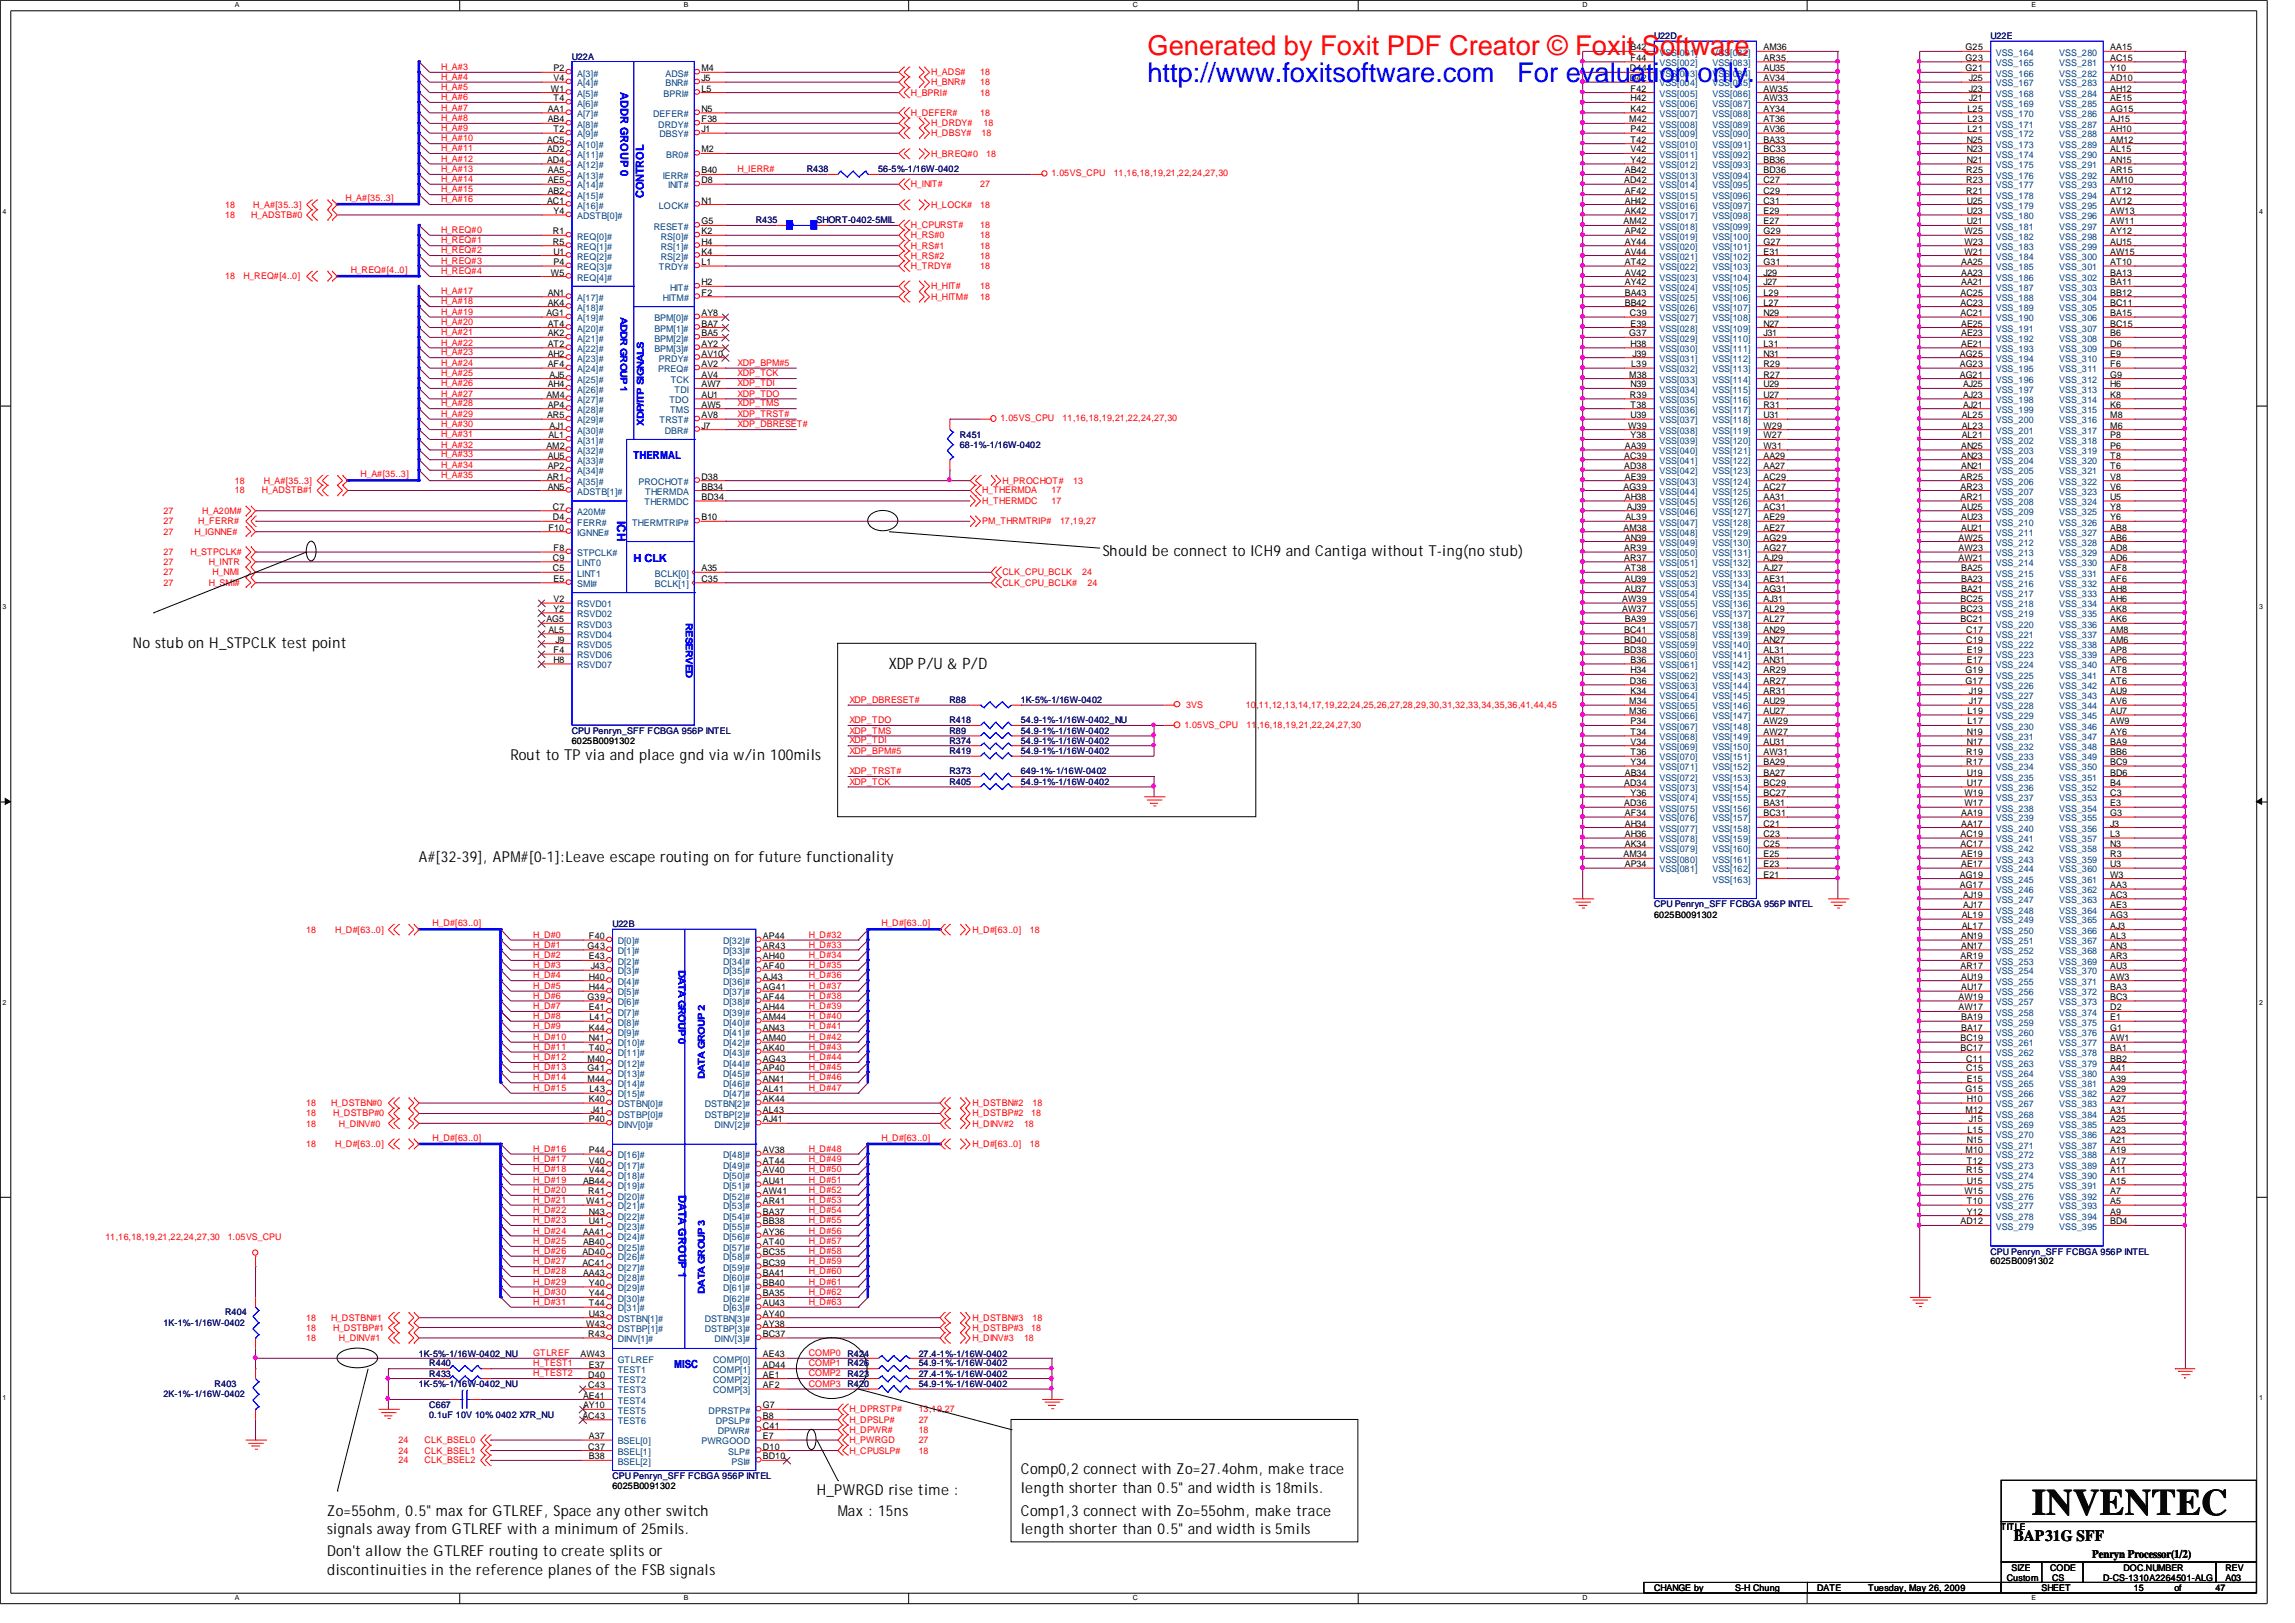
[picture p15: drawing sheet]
<svg xmlns="http://www.w3.org/2000/svg" width="297mm" height="210mm" viewBox="0 0 297 210" stroke-linecap="round" stroke-linejoin="round" font-family="sans-serif">
<defs><g id="words">
<text font-size="4.8" x="262.9" y="196">INVENTEC</text>
<text font-size="3.5" fill="#f00" x="148.5" y="7.1">Generated by Foxit PDF Creator © Foxit Software</text>
<g font-size="3.5" fill="#00f">
<text x="148.5" y="10.6">http://www.foxitsoftware.com</text>
<text x="196.3" y="10.6">For evaluation only.</text>
</g>
<g font-size="2">
<text x="115" y="86.5">XDP P/U &amp; P/D</text>
<text x="260.5" y="199.4">BAP31G SFF</text>
</g>
<g font-size="1.9">
<text x="142.7" y="71.9">Should be connect to ICH9 and Cantiga without T-ing(no stub)</text>
<text x="17.2" y="83.8">No stub on H_STPCLK test point</text>
<text x="66" y="98.3">Rout to TP via and place gnd via w/in 100mils</text>
<text x="54.2" y="111.5">A#[32-39], APM#[0-1]:Leave escape routing on for future functionality</text>
<text x="132.1" y="190.8">Comp0,2 connect with Zo=27.4ohm, make trace</text>
<text x="42.3" y="196.1">Zo=55ohm, 0.5&quot; max for GTLREF, Space any other switch</text>
<text x="105.7" y="193.4">H_PWRGD rise time :</text>
<text x="108.4" y="196.1">Max : 15ns</text>
<text x="132.1" y="193.1">length shorter than 0.5&quot; and width is 18mils.</text>
<text x="132.1" y="196.1">Comp1,3 connect with Zo=55ohm, make trace</text>
<text x="42.3" y="198.5">signals away from GTLREF with a minimum of 25mils.</text>
<text x="42.3" y="201.3">Don't allow the GTLREF routing to create splits or</text>
<text x="42.3" y="203.7">discontinuities in the reference planes of the FSB signals</text>
<text x="132.1" y="198.5">length shorter than 0.5&quot; and width is 5mils</text>
</g>
<text font-size="1.5" fill="#00f" x="79.8" y="67.4" transform="rotate(90 79.8 67.4)">ICH</text>
<text font-size="1.5" x="270.7" y="201.5">Penryn Processor(1/2)</text>
<g font-size="1.4" fill="#00f">
<text x="80.3" y="11.9" transform="rotate(90 80.3 11.9)">ADDR GROUP 0</text>
<text x="83.3" y="25.7" transform="rotate(-90 83.3 25.7)">CONTROL</text>
<text x="82" y="59.4">THERMAL</text>
<text x="82" y="72.6">H CLK</text>
<text x="87.8" y="154.6" transform="rotate(90 87.8 154.6)">DATA GROUP 1</text>
<text x="87.2" y="177">MISC</text>
</g>
<g font-size="1.2" fill="#000080">
<text x="214" y="5.1">U22D</text>
<text x="257.5" y="5.1">U22E</text>
<text x="74" y="7.7">U22A</text>
<text x="104.4" y="22.3">R438</text>
<text x="113.6" y="22.3">56-5%-1/16W-0402</text>
<text x="97.8" y="28.9">R435</text>
<text x="105.7" y="28.9">SHORT-0402-5MIL</text>
<text x="124.2" y="56.6">R451</text>
<text x="124.2" y="57.9">68-1%-1/16W-0402</text>
<text x="74" y="94.9">CPU Penryn_SFF FCBGA 956P INTEL</text>
<text x="122.8" y="94.9">R89</text>
<text x="122.8" y="93.6">R418</text>
<text x="122.8" y="90.9">R88</text>
<text x="132.1" y="94.9">54.9-1%-1/16W-0402</text>
<text x="132.1" y="93.6">54.9-1%-1/16W-0402_NU</text>
<text x="132.1" y="90.9">1K-5%-1/16W-0402</text>
<text x="122.8" y="100.2">R373</text>
<text x="122.8" y="96.3">R374</text>
<text x="122.8" y="97.5">R419</text>
<text x="122.8" y="101.5">R405</text>
<text x="132.1" y="100.2">649-1%-1/16W-0402</text>
<text x="132.1" y="96.3">54.9-1%-1/16W-0402</text>
<text x="132.1" y="97.5">54.9-1%-1/16W-0402</text>
<text x="132.1" y="101.5">54.9-1%-1/16W-0402</text>
<text x="79.2" y="120">U22B</text>
<text x="214" y="117.3">CPU Penryn_SFF FCBGA 956P INTEL</text>
<text x="257.5" y="162.3">CPU Penryn_SFF FCBGA 956P INTEL</text>
<text x="21.2" y="171.5">1K-1%-1/16W-0402</text>
<text x="29.1" y="170.2">R404</text>
<text x="27.8" y="179.4">R403</text>
<text x="54.2" y="179.4">1K-5%-1/16W-0402_NU</text>
<text x="54.2" y="175.5">1K-5%-1/16W-0402_NU</text>
<text x="55.5" y="178.1">R433</text>
<text x="55.5" y="176.8">R440</text>
<text x="109.6" y="175.5">R424</text>
<text x="109.6" y="179.4">R420</text>
<text x="109.6" y="178.1">R423</text>
<text x="109.6" y="176.8">R426</text>
<text x="118.9" y="175.5">27.4-1%-1/16W-0402</text>
<text x="118.9" y="179.4">54.9-1%-1/16W-0402</text>
<text x="118.9" y="178.1">27.4-1%-1/16W-0402</text>
<text x="118.9" y="176.8">54.9-1%-1/16W-0402</text>
<text x="21.2" y="180.8">2K-1%-1/16W-0402</text>
<text x="55.5" y="182.1">C667</text>
<text x="55.5" y="183.4">0.1uF 10V 10% 0402 X7R_NU</text>
<text x="79.2" y="191.3">CPU Penryn_SFF FCBGA 956P INTEL</text>
</g>
<g font-size="1.2" fill="#f00">
<text x="57.1" y="11.7">H_A#5</text>
<text x="57.1" y="10.3">H_A#4</text>
<text x="57.1" y="9.1">H_A#3</text>
<text x="120.5" y="9.7">H_ADS#</text>
<text x="120.5" y="11">H_BNR#</text>
<text x="126.8" y="9.7">18</text>
<text x="126.8" y="11">18</text>
<text x="57.1" y="14.3">H_A#7</text>
<text x="57.1" y="15.7">H_A#8</text>
<text x="57.1" y="13">H_A#6</text>
<text x="57.1" y="16.9">H_A#9</text>
<text x="117.8" y="12.4">H_BPRI#</text>
<text x="117.8" y="15">H_DEFER#</text>
<text x="120.5" y="16.3">H_DRDY#</text>
<text x="120.5" y="17.6">H_DBSY#</text>
<text x="126.8" y="12.4">18</text>
<text x="126.8" y="15">18</text>
<text x="127" y="17.6">18</text>
<text x="127.2" y="16.3">18</text>
<text x="57.1" y="22.3">H_A#13</text>
<text x="57.1" y="20.9">H_A#12</text>
<text x="57.1" y="18.3">H_A#10</text>
<text x="57.1" y="19.6">H_A#11</text>
<text x="57.1" y="23.5">H_A#14</text>
<text x="95.4" y="22.3">H_IERR#</text>
<text x="120.5" y="20.3">H_BREQ#0</text>
<text x="127.6" y="20.3">18</text>
<text x="136" y="22.8">1.05VS_CPU</text>
<text x="144.1" y="22.8">11,16,18,19,21,22,24,27,30</text>
<text x="29.1" y="28.2">18</text>
<text x="29.1" y="26.9">18</text>
<text x="32.5" y="28.2">H_ADSTB#0</text>
<text x="32.8" y="26.9">H_A#[35..3]</text>
<text x="44.7" y="26">H_A#[35..3]</text>
<text x="57.1" y="26.2">H_A#16</text>
<text x="57.1" y="24.9">H_A#15</text>
<text x="117.8" y="24.2">H_INIT#</text>
<text x="117.8" y="29.5">H_CPURST#</text>
<text x="120.5" y="26.9">H_LOCK#</text>
<text x="126.8" y="24.2">27</text>
<text x="126.8" y="29.5">18</text>
<text x="126.8" y="26.9">18</text>
<text x="45.4" y="35.3">H_REQ#[4..0]</text>
<text x="57.1" y="31.5">H_REQ#1</text>
<text x="57.1" y="35.5">H_REQ#4</text>
<text x="57.1" y="34.1">H_REQ#3</text>
<text x="57.1" y="30.1">H_REQ#0</text>
<text x="57.1" y="32.8">H_REQ#2</text>
<text x="117.8" y="30.8">H_RS#0</text>
<text x="117.8" y="32.2">H_RS#1</text>
<text x="117.8" y="33.5">H_RS#2</text>
<text x="117.8" y="34.8">H_TRDY#</text>
<text x="126.8" y="30.8">18</text>
<text x="126.8" y="32.2">18</text>
<text x="126.8" y="33.5">18</text>
<text x="126.8" y="34.8">18</text>
<text x="29.1" y="36.2">18</text>
<text x="31.5" y="36.2">H_REQ#[4..0]</text>
<text x="57.1" y="40.7">H_A#19</text>
<text x="57.1" y="39.4">H_A#18</text>
<text x="57.1" y="38.1">H_A#17</text>
<text x="120.5" y="37.4">H_HIT#</text>
<text x="120.5" y="38.8">H_HITM#</text>
<text x="126.8" y="37.4">18</text>
<text x="126.8" y="38.8">18</text>
<text x="57.1" y="43.3">H_A#21</text>
<text x="57.1" y="46">H_A#23</text>
<text x="57.1" y="44.7">H_A#22</text>
<text x="57.1" y="42.1">H_A#20</text>
<text x="57.1" y="47.3">H_A#24</text>
<text x="95.4" y="47.3">XDP_BPM#5</text>
<text x="57.1" y="52.6">H_A#28</text>
<text x="57.1" y="48.7">H_A#25</text>
<text x="57.1" y="53.9">H_A#29</text>
<text x="57.1" y="50">H_A#26</text>
<text x="57.1" y="51.3">H_A#27</text>
<text x="95.4" y="53.9">XDP_TRST#</text>
<text x="95.4" y="52.6">XDP_TMS</text>
<text x="95.4" y="51.3">XDP_TDO</text>
<text x="95.4" y="50">XDP_TDI</text>
<text x="95.4" y="48.7">XDP_TCK</text>
<text x="57.1" y="56.6">H_A#31</text>
<text x="57.1" y="55.3">H_A#30</text>
<text x="57.1" y="57.9">H_A#32</text>
<text x="57.1" y="59.2">H_A#33</text>
<text x="95.4" y="55.3">XDP_DBRESET#</text>
<text x="129.4" y="54.5">1.05VS_CPU</text>
<text x="137.5" y="54.5">11,16,18,19,21,22,24,27,30</text>
<text x="30.4" y="63.8">18</text>
<text x="30.4" y="62.6">18</text>
<text x="33.9" y="63.8">H_ADSTB#1</text>
<text x="34.1" y="62.6">H_A#[35..3]</text>
<text x="46.6" y="61.7">H_A#[35..3]</text>
<text x="57.1" y="60.5">H_A#34</text>
<text x="57.1" y="61.9">H_A#35</text>
<text x="127.1" y="65.2">H_THERMDC</text>
<text x="127.1" y="63.8">H_THERMDA</text>
<text x="129.7" y="62.6">H_PROCHOT#</text>
<text x="136" y="65.2">17</text>
<text x="136" y="63.8">17</text>
<text x="138.8" y="62.6">13</text>
<text x="21.2" y="66.5">27</text>
<text x="21.2" y="71.8">27</text>
<text x="21.2" y="67.8">27</text>
<text x="21.2" y="69.2">27</text>
<text x="24.6" y="71.8">H_STPCLK#</text>
<text x="25.1" y="69.2">H_IGNNE#</text>
<text x="25.7" y="67.8">H_FERR#</text>
<text x="26.2" y="66.5">H_A20M#</text>
<text x="127.1" y="67.8">PM_THRMTRIP#</text>
<text x="137.1" y="67.8">17,19,27</text>
<text x="21.2" y="73.2">27</text>
<text x="21.2" y="75.8">27</text>
<text x="21.2" y="74.4">27</text>
<text x="27" y="73.2">H_INTR</text>
<text x="27" y="75.8">H_SMI#</text>
<text x="27.5" y="74.4">H_NMI</text>
<text x="129.7" y="74.4">CLK_CPU_BCLK</text>
<text x="129.7" y="75.8">CLK_CPU_BCLK#</text>
<text x="140" y="74.4">24</text>
<text x="140.7" y="75.8">24</text>
<text x="109.9" y="90.9">XDP_DBRESET#</text>
<text x="109.9" y="94.9">XDP_TMS</text>
<text x="109.9" y="93.6">XDP_TDO</text>
<text x="153.2" y="94.1">1.05VS_CPU</text>
<text x="153.5" y="91.6">3VS</text>
<text x="161.2" y="91.6">10,11,12,13,14,17,19,22,24,25,26,27,28,29,30,31,32,33,34,35,36,41,44,45</text>
<text x="161.3" y="94.1">11,16,18,19,21,22,24,27,30</text>
<text x="109.9" y="101.5">XDP_TCK</text>
<text x="109.9" y="96.2">XDP_TDI</text>
<text x="109.9" y="97.5">XDP_BPM#5</text>
<text x="109.9" y="100.2">XDP_TRST#</text>
<text x="56" y="119.8">H_D#[63..0]</text>
<text x="114" y="119.8">H_D#[63..0]</text>
<text x="39.6" y="120.7">18</text>
<text x="43.3" y="120.7">H_D#[63..0]</text>
<text x="69" y="122.6">H_D#1</text>
<text x="69" y="121.3">H_D#0</text>
<text x="69" y="124">H_D#2</text>
<text x="69" y="125.2">H_D#3</text>
<text x="104.6" y="121.3">H_D#32</text>
<text x="104.6" y="122.6">H_D#33</text>
<text x="104.6" y="124">H_D#34</text>
<text x="104.6" y="125.2">H_D#35</text>
<text x="125.8" y="120.7">H_D#[63..0]</text>
<text x="133.3" y="120.7">18</text>
<text x="69" y="126.6">H_D#4</text>
<text x="69" y="127.9">H_D#5</text>
<text x="69" y="130.6">H_D#7</text>
<text x="69" y="131.8">H_D#8</text>
<text x="69" y="129.2">H_D#6</text>
<text x="104.6" y="126.6">H_D#36</text>
<text x="104.6" y="129.2">H_D#38</text>
<text x="104.6" y="131.8">H_D#40</text>
<text x="104.6" y="130.6">H_D#39</text>
<text x="104.6" y="127.9">H_D#37</text>
<text x="69" y="134.5">H_D#10</text>
<text x="69" y="135.8">H_D#11</text>
<text x="69" y="133.2">H_D#9</text>
<text x="69" y="137.2">H_D#12</text>
<text x="104.6" y="134.5">H_D#42</text>
<text x="104.6" y="137.2">H_D#44</text>
<text x="104.6" y="135.8">H_D#43</text>
<text x="104.6" y="133.2">H_D#41</text>
<text x="39.6" y="143.1">18</text>
<text x="42.8" y="143.1">H_DSTBN#0</text>
<text x="69" y="138.4">H_D#13</text>
<text x="69" y="139.8">H_D#14</text>
<text x="69" y="141.1">H_D#15</text>
<text x="104.6" y="139.8">H_D#46</text>
<text x="104.6" y="141.1">H_D#47</text>
<text x="104.6" y="138.4">H_D#45</text>
<text x="125.8" y="143.1">H_DSTBN#2</text>
<text x="133.6" y="143.1">18</text>
<text x="39.6" y="145.8">18</text>
<text x="39.6" y="144.4">18</text>
<text x="39.6" y="148.4">18</text>
<text x="43.1" y="144.4">H_DSTBP#0</text>
<text x="43.3" y="148.4">H_D#[63..0]</text>
<text x="43.9" y="145.8">H_DINV#0</text>
<text x="56" y="147.6">H_D#[63..0]</text>
<text x="69" y="149">H_D#16</text>
<text x="104.6" y="149">H_D#48</text>
<text x="114" y="147.6">H_D#[63..0]</text>
<text x="125.8" y="148.4">H_D#[63..0]</text>
<text x="125.8" y="145.8">H_DINV#2</text>
<text x="125.8" y="144.4">H_DSTBP#2</text>
<text x="132.5" y="145.8">18</text>
<text x="133.3" y="148.4">18</text>
<text x="133.4" y="144.4">18</text>
<text x="69" y="155.6">H_D#21</text>
<text x="69" y="151.6">H_D#18</text>
<text x="69" y="153">H_D#19</text>
<text x="69" y="150.4">H_D#17</text>
<text x="69" y="154.3">H_D#20</text>
<text x="104.6" y="155.6">H_D#53</text>
<text x="104.6" y="150.4">H_D#49</text>
<text x="104.6" y="153">H_D#51</text>
<text x="104.6" y="151.6">H_D#50</text>
<text x="104.6" y="154.3">H_D#52</text>
<text x="13.6" y="160.4">11,16,18,19,21,22,24,27,30</text>
<text x="29.5" y="160.4">1.05VS_CPU</text>
<text x="69" y="158.2">H_D#23</text>
<text x="69" y="157">H_D#22</text>
<text x="69" y="161">H_D#25</text>
<text x="69" y="159.6">H_D#24</text>
<text x="104.6" y="161">H_D#57</text>
<text x="104.6" y="159.6">H_D#56</text>
<text x="104.6" y="157">H_D#54</text>
<text x="104.6" y="158.2">H_D#55</text>
<text x="69" y="167.6">H_D#30</text>
<text x="69" y="162.2">H_D#26</text>
<text x="69" y="163.6">H_D#27</text>
<text x="69" y="164.8">H_D#28</text>
<text x="69" y="166.2">H_D#29</text>
<text x="104.6" y="166.2">H_D#61</text>
<text x="104.6" y="167.6">H_D#62</text>
<text x="104.6" y="162.2">H_D#58</text>
<text x="104.6" y="163.6">H_D#59</text>
<text x="104.6" y="164.8">H_D#60</text>
<text x="39.6" y="170.9">18</text>
<text x="39.6" y="173.5">18</text>
<text x="39.6" y="172.2">18</text>
<text x="42.8" y="170.9">H_DSTBN#1</text>
<text x="43.1" y="172.2">H_DSTBP#1</text>
<text x="43.9" y="173.5">H_DINV#1</text>
<text x="69" y="168.8">H_D#31</text>
<text x="104.6" y="168.8">H_D#63</text>
<text x="125.8" y="170.9">H_DSTBN#3</text>
<text x="125.8" y="173.5">H_DINV#3</text>
<text x="125.8" y="172.2">H_DSTBP#3</text>
<text x="132.5" y="173.5">18</text>
<text x="133.4" y="172.2">18</text>
<text x="133.6" y="170.9">18</text>
<text x="69" y="175.4">GTLREF</text>
<text x="69" y="176.8">H_TEST1</text>
<text x="69" y="178.1">H_TEST2</text>
<text x="104.6" y="175.4">COMP0</text>
<text x="104.6" y="178.1">COMP2</text>
<text x="104.6" y="176.8">COMP1</text>
<text x="104.6" y="179.4">COMP3</text>
<text x="109.9" y="185.4">H_DPWR#</text>
<text x="109.9" y="182.7">H_DPRSTP#</text>
<text x="109.9" y="184.1">H_DPSLP#</text>
<text x="118.9" y="185.4">18</text>
<text x="118.9" y="182.7">13,19,27</text>
<text x="118.9" y="184.1">27</text>
<text x="51.6" y="186.7">24</text>
<text x="51.6" y="188">24</text>
<text x="51.6" y="189.3">24</text>
<text x="54.9" y="186.7">CLK_BSEL0</text>
<text x="54.9" y="188">CLK_BSEL1</text>
<text x="54.9" y="189.3">CLK_BSEL2</text>
<text x="109.9" y="188">H_CPUSLP#</text>
<text x="109.9" y="186.7">H_PWRGD</text>
<text x="118.9" y="188">18</text>
<text x="118.9" y="186.7">27</text>
</g>
<g font-size="1.2">
<text x="71.3" y="11.9">W1</text>
<text x="71.6" y="9.2">P2</text>
<text x="71.6" y="10.5">V4</text>
<text x="90.8" y="9.2">M4</text>
<text x="90.8" y="10.5">J5</text>
<text x="90.8" y="11.9">L5</text>
<text x="210.9" y="9.2">D44</text>
<text x="210.9" y="10.5">D42</text>
<text x="211" y="7.9">F44</text>
<text x="211" y="11.9">F42</text>
<text x="211" y="6.5">B42</text>
<text x="228.2" y="6.5">AM36</text>
<text x="228.2" y="7.9">AR35</text>
<text x="228.2" y="9.2">AU35</text>
<text x="228.2" y="10.5">AV34</text>
<text x="228.2" y="11.9">AW35</text>
<text x="254.3" y="6.5">G25</text>
<text x="254.3" y="7.9">G23</text>
<text x="254.3" y="9.2">G21</text>
<text x="254.7" y="10.5">J25</text>
<text x="254.7" y="11.9">J23</text>
<text x="273" y="6.5">AA15</text>
<text x="273" y="7.9">AC15</text>
<text x="273" y="9.2">Y10</text>
<text x="273" y="10.5">AD10</text>
<text x="273" y="11.9">AH12</text>
<text x="70.9" y="14.5">AA1</text>
<text x="70.9" y="15.8">AB4</text>
<text x="71.6" y="13.1">T4</text>
<text x="71.6" y="17.1">T2</text>
<text x="90.8" y="17.1">J1</text>
<text x="90.8" y="15.8">F38</text>
<text x="90.8" y="14.5">N5</text>
<text x="210.8" y="15.8">M42</text>
<text x="211" y="13.1">H42</text>
<text x="211" y="14.5">K42</text>
<text x="211" y="17.1">P42</text>
<text x="228.2" y="13.1">AW33</text>
<text x="228.2" y="14.5">AY34</text>
<text x="228.2" y="15.8">AT36</text>
<text x="228.2" y="17.1">AV36</text>
<text x="254.6" y="14.5">L25</text>
<text x="254.6" y="15.8">L23</text>
<text x="254.6" y="17.1">L21</text>
<text x="254.7" y="13.1">J21</text>
<text x="273" y="13.1">AE15</text>
<text x="273" y="14.5">AG15</text>
<text x="273" y="15.8">AJ15</text>
<text x="273" y="17.1">AH10</text>
<text x="70.8" y="18.5">AC5</text>
<text x="70.8" y="19.7">AD2</text>
<text x="70.8" y="21.1">AD4</text>
<text x="70.9" y="22.4">AA5</text>
<text x="70.9" y="23.7">AE5</text>
<text x="90.8" y="22.4">B40</text>
<text x="90.8" y="19.7">M2</text>
<text x="90.8" y="23.7">D8</text>
<text x="210.1" y="23.7">AD42</text>
<text x="210.2" y="22.4">AB42</text>
<text x="211" y="18.5">T42</text>
<text x="211" y="19.7">V42</text>
<text x="211" y="21.1">Y42</text>
<text x="228.2" y="18.5">BA33</text>
<text x="228.2" y="19.7">BC33</text>
<text x="228.2" y="21.1">BB36</text>
<text x="228.2" y="22.4">BD36</text>
<text x="228.2" y="23.7">C27</text>
<text x="254.4" y="22.4">R25</text>
<text x="254.4" y="23.7">R23</text>
<text x="254.5" y="18.5">N25</text>
<text x="254.5" y="19.7">N23</text>
<text x="254.5" y="21.1">N21</text>
<text x="273" y="18.5">AM12</text>
<text x="273" y="19.7">AL15</text>
<text x="273" y="21.1">AN15</text>
<text x="273" y="22.4">AR15</text>
<text x="273" y="23.7">AM10</text>
<text x="70.8" y="26.3">AC1</text>
<text x="70.9" y="25.1">AB2</text>
<text x="71.6" y="27.7">Y4</text>
<text x="90.8" y="29">G5</text>
<text x="90.8" y="26.3">N1</text>
<text x="210" y="29">AM42</text>
<text x="210.2" y="25.1">AF42</text>
<text x="210.2" y="26.3">AH42</text>
<text x="210.2" y="27.7">AK42</text>
<text x="228.2" y="25.1">C29</text>
<text x="228.2" y="26.3">C31</text>
<text x="228.2" y="27.7">E29</text>
<text x="228.2" y="29">E27</text>
<text x="254.4" y="25.1">R21</text>
<text x="254.5" y="26.3">U25</text>
<text x="254.5" y="27.7">U23</text>
<text x="254.5" y="29">U21</text>
<text x="273" y="25.1">AT12</text>
<text x="273" y="26.3">AV12</text>
<text x="273" y="27.7">AW13</text>
<text x="273" y="29">AW11</text>
<text x="71.3" y="35.6">W5</text>
<text x="71.5" y="30.3">R1</text>
<text x="71.5" y="31.7">R5</text>
<text x="71.6" y="32.9">U1</text>
<text x="71.6" y="34.3">P4</text>
<text x="90.8" y="30.3">K2</text>
<text x="90.8" y="31.7">H4</text>
<text x="90.8" y="32.9">K4</text>
<text x="90.8" y="34.3">L1</text>
<text x="210.2" y="30.3">AP42</text>
<text x="210.2" y="31.7">AY44</text>
<text x="210.2" y="32.9">AV44</text>
<text x="210.2" y="34.3">AT42</text>
<text x="210.2" y="35.6">AV42</text>
<text x="228.2" y="30.3">G29</text>
<text x="228.2" y="31.7">G27</text>
<text x="228.2" y="32.9">E31</text>
<text x="228.2" y="34.3">G31</text>
<text x="228.2" y="35.6">J29</text>
<text x="253.7" y="34.3">AA25</text>
<text x="253.7" y="35.6">AA23</text>
<text x="254.1" y="30.3">W25</text>
<text x="254.1" y="31.7">W23</text>
<text x="254.1" y="32.9">W21</text>
<text x="273" y="30.3">AY12</text>
<text x="273" y="31.7">AU15</text>
<text x="273" y="32.9">AW15</text>
<text x="273" y="34.3">AT10</text>
<text x="273" y="35.6">BA13</text>
<text x="70.7" y="40.9">AG1</text>
<text x="70.9" y="38.3">AN1</text>
<text x="70.9" y="39.5">AK4</text>
<text x="90.8" y="36.9">H2</text>
<text x="90.8" y="38.3">F2</text>
<text x="90.8" y="40.9">AY8</text>
<text x="210.2" y="36.9">AY42</text>
<text x="210.2" y="38.3">BA43</text>
<text x="210.2" y="39.5">BB42</text>
<text x="210.9" y="40.9">C39</text>
<text x="228.2" y="36.9">J27</text>
<text x="228.2" y="39.5">L27</text>
<text x="228.2" y="40.9">N29</text>
<text x="228.2" y="38.3">L29</text>
<text x="253.6" y="38.3">AC25</text>
<text x="253.6" y="39.5">AC23</text>
<text x="253.6" y="40.9">AC21</text>
<text x="253.7" y="36.9">AA21</text>
<text x="273" y="36.9">BA11</text>
<text x="273" y="38.3">BB12</text>
<text x="273" y="39.5">BC11</text>
<text x="273" y="40.9">BA15</text>
<text x="70.9" y="42.2">AT4</text>
<text x="70.9" y="43.5">AK2</text>
<text x="70.9" y="44.9">AT2</text>
<text x="70.9" y="46.1">AH2</text>
<text x="70.9" y="47.5">AF4</text>
<text x="90.8" y="47.5">AV2</text>
<text x="90.8" y="42.2">BA7</text>
<text x="90.8" y="43.5">BA5</text>
<text x="90.8" y="44.9">AY2</text>
<text x="90.8" y="46.1">AV10</text>
<text x="210.8" y="43.5">G37</text>
<text x="211" y="42.2">E39</text>
<text x="211" y="44.9">H38</text>
<text x="211.1" y="47.5">L39</text>
<text x="211.2" y="46.1">J39</text>
<text x="228.2" y="42.2">N27</text>
<text x="228.2" y="43.5">J31</text>
<text x="228.2" y="44.9">L31</text>
<text x="228.2" y="46.1">N31</text>
<text x="228.2" y="47.5">R29</text>
<text x="253.6" y="46.1">AG25</text>
<text x="253.6" y="47.5">AG23</text>
<text x="253.7" y="42.2">AE25</text>
<text x="253.7" y="43.5">AE23</text>
<text x="253.7" y="44.9">AE21</text>
<text x="273" y="42.2">BC15</text>
<text x="273" y="43.5">B6</text>
<text x="273" y="44.9">D6</text>
<text x="273" y="46.1">E9</text>
<text x="273" y="47.5">F6</text>
<text x="70.7" y="51.5">AM4</text>
<text x="70.9" y="50.1">AH4</text>
<text x="70.9" y="52.7">AP4</text>
<text x="71.1" y="48.9">AJ5</text>
<text x="90.8" y="50.1">AW7</text>
<text x="90.8" y="52.7">AW5</text>
<text x="90.8" y="48.9">AV4</text>
<text x="90.8" y="51.5">AU1</text>
<text x="210.8" y="48.9">M38</text>
<text x="210.9" y="51.5">R39</text>
<text x="211" y="50.1">N39</text>
<text x="211" y="52.7">T38</text>
<text x="228.2" y="48.9">R27</text>
<text x="228.2" y="50.1">U29</text>
<text x="228.2" y="51.5">U27</text>
<text x="228.2" y="52.7">R31</text>
<text x="253.6" y="48.9">AG21</text>
<text x="254" y="50.1">AJ25</text>
<text x="254" y="51.5">AJ23</text>
<text x="254" y="52.7">AJ21</text>
<text x="273" y="48.9">G9</text>
<text x="273" y="50.1">H6</text>
<text x="273" y="51.5">K8</text>
<text x="273" y="52.7">K6</text>
<text x="70.7" y="58.1">AM2</text>
<text x="70.8" y="54.1">AR5</text>
<text x="70.9" y="59.4">AU5</text>
<text x="70.9" y="56.7">AL1</text>
<text x="71.1" y="55.5">AJ1</text>
<text x="90.8" y="54.1">AV8</text>
<text x="90.8" y="55.5">J7</text>
<text x="210.1" y="59.4">AC39</text>
<text x="210.2" y="58.1">AA39</text>
<text x="210.6" y="55.5">W39</text>
<text x="211" y="54.1">U39</text>
<text x="211" y="56.7">Y38</text>
<text x="228.2" y="54.1">U31</text>
<text x="228.2" y="55.5">W29</text>
<text x="228.2" y="56.7">W27</text>
<text x="228.2" y="58.1">W31</text>
<text x="228.2" y="59.4">AA29</text>
<text x="253.7" y="58.1">AN25</text>
<text x="253.7" y="59.4">AN23</text>
<text x="253.8" y="54.1">AL25</text>
<text x="253.8" y="55.5">AL23</text>
<text x="253.8" y="56.7">AL21</text>
<text x="273" y="54.1">M8</text>
<text x="273" y="55.5">M6</text>
<text x="273" y="56.7">P8</text>
<text x="273" y="58.1">P6</text>
<text x="273" y="59.4">T8</text>
<text x="70.8" y="62.1">AR1</text>
<text x="70.9" y="63.3">AN5</text>
<text x="70.9" y="60.7">AP2</text>
<text x="71.5" y="66">C7</text>
<text x="90.8" y="64.7">BD34</text>
<text x="90.8" y="62.1">D38</text>
<text x="90.8" y="63.3">BB34</text>
<text x="210" y="63.3">AG39</text>
<text x="210.1" y="60.7">AD38</text>
<text x="210.2" y="62.1">AE39</text>
<text x="210.2" y="64.7">AH38</text>
<text x="210.5" y="66">AJ39</text>
<text x="228.2" y="60.7">AA27</text>
<text x="228.2" y="62.1">AC29</text>
<text x="228.2" y="63.3">AC27</text>
<text x="228.2" y="64.7">AA31</text>
<text x="228.2" y="66">AC31</text>
<text x="253.6" y="62.1">AR25</text>
<text x="253.6" y="63.3">AR23</text>
<text x="253.6" y="64.7">AR21</text>
<text x="253.7" y="60.7">AN21</text>
<text x="253.7" y="66">AU25</text>
<text x="273" y="60.7">T6</text>
<text x="273" y="62.1">V8</text>
<text x="273" y="63.3">V6</text>
<text x="273" y="64.7">U5</text>
<text x="273" y="66">Y8</text>
<text x="70.9" y="68.7">F10</text>
<text x="71.5" y="67.3">D4</text>
<text x="71.6" y="71.3">F8</text>
<text x="90.8" y="67.3">B10</text>
<text x="210" y="68.7">AM38</text>
<text x="210.1" y="71.3">AR39</text>
<text x="210.2" y="69.9">AN39</text>
<text x="210.3" y="67.3">AL39</text>
<text x="228.2" y="67.3">AE29</text>
<text x="228.2" y="68.7">AE27</text>
<text x="228.2" y="69.9">AG29</text>
<text x="228.2" y="71.3">AG27</text>
<text x="253.4" y="69.9">AW25</text>
<text x="253.4" y="71.3">AW23</text>
<text x="253.7" y="67.3">AU23</text>
<text x="253.7" y="68.7">AU21</text>
<text x="273" y="67.3">Y6</text>
<text x="273" y="68.7">AB8</text>
<text x="273" y="69.9">AB6</text>
<text x="273" y="71.3">AD8</text>
<text x="71.5" y="72.6">C9</text>
<text x="71.5" y="73.9">C5</text>
<text x="71.6" y="77.9">V2</text>
<text x="71.6" y="75.3">E5</text>
<text x="90.8" y="73.9">A35</text>
<text x="90.8" y="75.3">C35</text>
<text x="209.9" y="77.9">AW39</text>
<text x="210.1" y="72.6">AR37</text>
<text x="210.2" y="73.9">AT38</text>
<text x="210.2" y="75.3">AU39</text>
<text x="210.2" y="76.5">AU37</text>
<text x="228.2" y="72.6">AJ29</text>
<text x="228.2" y="73.9">AJ27</text>
<text x="228.2" y="75.3">AE31</text>
<text x="228.2" y="76.5">AG31</text>
<text x="228.2" y="77.9">AJ31</text>
<text x="253.4" y="72.6">AW21</text>
<text x="253.6" y="77.9">BC25</text>
<text x="253.7" y="73.9">BA25</text>
<text x="253.7" y="75.3">BA23</text>
<text x="253.7" y="76.5">BA21</text>
<text x="273" y="72.6">AD6</text>
<text x="273" y="73.9">AF8</text>
<text x="273" y="75.3">AF6</text>
<text x="273" y="76.5">AH8</text>
<text x="273" y="77.9">AH6</text>
<text x="70.7" y="80.5">AG5</text>
<text x="70.9" y="81.9">AL5</text>
<text x="71.6" y="79.2">Y2</text>
<text x="71.9" y="83.1">J9</text>
<text x="209.9" y="79.2">AW37</text>
<text x="210.1" y="81.9">BC41</text>
<text x="210.1" y="83.1">BD40</text>
<text x="210.2" y="80.5">BA39</text>
<text x="228.2" y="79.2">AL29</text>
<text x="228.2" y="80.5">AL27</text>
<text x="228.2" y="81.9">AN29</text>
<text x="228.2" y="83.1">AN27</text>
<text x="253.6" y="79.2">BC23</text>
<text x="253.6" y="80.5">BC21</text>
<text x="254.4" y="81.9">C17</text>
<text x="254.4" y="83.1">C19</text>
<text x="273" y="79.2">AK8</text>
<text x="273" y="80.5">AK6</text>
<text x="273" y="81.9">AM8</text>
<text x="273" y="83.1">AM6</text>
<text x="71.6" y="84.5">F4</text>
<text x="71.6" y="85.8">H8</text>
<text x="210.1" y="84.5">BD38</text>
<text x="210.9" y="88.5">D36</text>
<text x="211" y="85.8">B36</text>
<text x="211" y="87.1">H34</text>
<text x="211" y="89.7">K34</text>
<text x="228.2" y="84.5">AL31</text>
<text x="228.2" y="85.8">AN31</text>
<text x="228.2" y="87.1">AR29</text>
<text x="228.2" y="88.5">AR27</text>
<text x="228.2" y="89.7">AR31</text>
<text x="254.3" y="87.1">G19</text>
<text x="254.3" y="88.5">G17</text>
<text x="254.5" y="84.5">E19</text>
<text x="254.5" y="85.8">E17</text>
<text x="254.7" y="89.7">J19</text>
<text x="273" y="84.5">AP8</text>
<text x="273" y="85.8">AP6</text>
<text x="273" y="87.1">AT8</text>
<text x="273" y="88.5">AT6</text>
<text x="273" y="89.7">AU9</text>
<text x="210.8" y="91.1">M34</text>
<text x="210.8" y="92.4">M36</text>
<text x="211" y="93.7">P34</text>
<text x="211" y="95.1">T34</text>
<text x="228.2" y="93.7">AW29</text>
<text x="228.2" y="91.1">AU29</text>
<text x="228.2" y="95.1">AW27</text>
<text x="228.2" y="92.4">AU27</text>
<text x="254.5" y="95.1">N19</text>
<text x="254.6" y="92.4">L19</text>
<text x="254.6" y="93.7">L17</text>
<text x="254.7" y="91.1">J17</text>
<text x="273" y="91.1">AV6</text>
<text x="273" y="92.4">AU7</text>
<text x="273" y="93.7">AW9</text>
<text x="273" y="95.1">AY6</text>
<text x="74" y="96.3">6025B0091302</text>
<text x="210.1" y="101.7">AD34</text>
<text x="210.2" y="100.3">AB34</text>
<text x="211" y="96.4">V34</text>
<text x="211" y="97.7">T36</text>
<text x="211" y="99">Y34</text>
<text x="228.2" y="101.7">BC29</text>
<text x="228.2" y="100.3">BA27</text>
<text x="228.2" y="99">BA29</text>
<text x="228.2" y="97.7">AW31</text>
<text x="228.2" y="96.4">AU31</text>
<text x="254.4" y="97.7">R19</text>
<text x="254.4" y="99">R17</text>
<text x="254.5" y="96.4">N17</text>
<text x="254.5" y="100.3">U19</text>
<text x="254.5" y="101.7">U17</text>
<text x="273" y="96.4">BA9</text>
<text x="273" y="97.7">BB6</text>
<text x="273" y="99">BC9</text>
<text x="273" y="100.3">BD6</text>
<text x="273" y="101.7">B4</text>
<text x="210.1" y="104.3">AD36</text>
<text x="210.2" y="105.6">AF34</text>
<text x="210.2" y="106.9">AH34</text>
<text x="211" y="103">Y36</text>
<text x="228.2" y="106.9">C21</text>
<text x="228.2" y="105.6">BC31</text>
<text x="228.2" y="104.3">BA31</text>
<text x="228.2" y="103">BC27</text>
<text x="253.7" y="105.6">AA19</text>
<text x="253.7" y="106.9">AA17</text>
<text x="254.1" y="103">W19</text>
<text x="254.1" y="104.3">W17</text>
<text x="273" y="103">C3</text>
<text x="273" y="104.3">E3</text>
<text x="273" y="105.6">G3</text>
<text x="273" y="106.9">J3</text>
<text x="210" y="110.9">AM34</text>
<text x="210.2" y="108.3">AH36</text>
<text x="210.2" y="109.6">AK34</text>
<text x="210.2" y="112.2">AP34</text>
<text x="228.2" y="112.2">E23</text>
<text x="228.2" y="110.9">E25</text>
<text x="228.2" y="109.6">C25</text>
<text x="228.2" y="108.3">C23</text>
<text x="228.2" y="113.5">E21</text>
<text x="253.6" y="113.5">AG19</text>
<text x="253.6" y="108.3">AC19</text>
<text x="253.6" y="109.6">AC17</text>
<text x="253.7" y="110.9">AE19</text>
<text x="253.7" y="112.2">AE17</text>
<text x="273" y="108.3">L3</text>
<text x="273" y="109.6">N3</text>
<text x="273" y="110.9">R3</text>
<text x="273" y="112.2">U3</text>
<text x="273" y="113.5">W3</text>
<text x="214" y="118.7">6025B0091302</text>
<text x="253.6" y="114.9">AG17</text>
<text x="253.8" y="118.8">AL19</text>
<text x="254" y="116.2">AJ19</text>
<text x="254" y="117.5">AJ17</text>
<text x="273" y="114.9">AA3</text>
<text x="273" y="116.2">AC3</text>
<text x="273" y="117.5">AE3</text>
<text x="273" y="118.8">AG3</text>
<text x="76" y="122.8">G43</text>
<text x="76.2" y="121.5">F40</text>
<text x="76.2" y="124.1">E43</text>
<text x="76.4" y="125.4">J43</text>
<text x="98.7" y="121.5">AP44</text>
<text x="98.7" y="122.8">AR43</text>
<text x="98.7" y="124.1">AH40</text>
<text x="98.7" y="125.4">AF40</text>
<text x="253.6" y="124.1">AR19</text>
<text x="253.6" y="125.4">AR17</text>
<text x="253.7" y="121.5">AN19</text>
<text x="253.7" y="122.8">AN17</text>
<text x="253.8" y="120.1">AL17</text>
<text x="273" y="120.1">AJ3</text>
<text x="273" y="121.5">AL3</text>
<text x="273" y="122.8">AN3</text>
<text x="273" y="124.1">AR3</text>
<text x="273" y="125.4">AU3</text>
<text x="76" y="129.4">G39</text>
<text x="76.2" y="126.7">H40</text>
<text x="76.2" y="128.1">H44</text>
<text x="76.2" y="130.7">E41</text>
<text x="76.3" y="132">L41</text>
<text x="98.7" y="126.7">AJ43</text>
<text x="98.7" y="128.1">AG41</text>
<text x="98.7" y="129.4">AF44</text>
<text x="98.7" y="130.7">AH44</text>
<text x="98.7" y="132">AM44</text>
<text x="253.4" y="129.4">AW19</text>
<text x="253.4" y="130.7">AW17</text>
<text x="253.7" y="126.7">AU19</text>
<text x="253.7" y="128.1">AU17</text>
<text x="253.7" y="132">BA19</text>
<text x="273" y="126.7">AW3</text>
<text x="273" y="128.1">BA3</text>
<text x="273" y="129.4">BC3</text>
<text x="273" y="130.7">D2</text>
<text x="273" y="132">E1</text>
<text x="76" y="137.3">M40</text>
<text x="76.2" y="134.7">N41</text>
<text x="76.2" y="136">T40</text>
<text x="76.2" y="133.4">K44</text>
<text x="98.7" y="133.4">AN43</text>
<text x="98.7" y="134.7">AM40</text>
<text x="98.7" y="136">AK40</text>
<text x="98.7" y="137.3">AG43</text>
<text x="253.6" y="134.7">BC19</text>
<text x="253.6" y="136">BC17</text>
<text x="253.7" y="133.4">BA17</text>
<text x="254.4" y="137.3">C11</text>
<text x="273" y="133.4">G1</text>
<text x="273" y="134.7">AW1</text>
<text x="273" y="136">BA1</text>
<text x="273" y="137.3">BB2</text>
<text x="76" y="138.6">G41</text>
<text x="76" y="140">M44</text>
<text x="76.2" y="142.6">K40</text>
<text x="76.3" y="141.3">L43</text>
<text x="76.4" y="143.9">J41</text>
<text x="98.7" y="138.6">AP40</text>
<text x="98.7" y="140">AN41</text>
<text x="98.7" y="141.3">AL41</text>
<text x="98.7" y="142.6">AK44</text>
<text x="98.7" y="143.9">AL43</text>
<text x="254.3" y="141.3">G15</text>
<text x="254.3" y="143.9">M12</text>
<text x="254.4" y="138.6">C15</text>
<text x="254.5" y="140">E15</text>
<text x="254.5" y="142.6">H10</text>
<text x="273" y="138.6">A41</text>
<text x="273" y="140">A39</text>
<text x="273" y="141.3">A29</text>
<text x="273" y="142.6">A27</text>
<text x="273" y="143.9">A31</text>
<text x="76.2" y="149.2">P44</text>
<text x="76.2" y="145.2">P40</text>
<text x="98.7" y="149.2">AV38</text>
<text x="98.7" y="145.2">AJ41</text>
<text x="254.3" y="149.2">M10</text>
<text x="254.5" y="147.9">N15</text>
<text x="254.6" y="146.6">L15</text>
<text x="254.7" y="145.2">J15</text>
<text x="273" y="145.2">A25</text>
<text x="273" y="146.6">A23</text>
<text x="273" y="147.9">A21</text>
<text x="273" y="149.2">A19</text>
<text x="75.4" y="153.2">AB44</text>
<text x="75.9" y="155.8">W41</text>
<text x="76.1" y="154.5">R41</text>
<text x="76.2" y="150.5">V40</text>
<text x="76.2" y="151.8">V44</text>
<text x="98.7" y="150.5">AT44</text>
<text x="98.7" y="151.8">AV40</text>
<text x="98.7" y="153.2">AU41</text>
<text x="98.7" y="154.5">AW41</text>
<text x="98.7" y="155.8">AR41</text>
<text x="254.1" y="154.5">W15</text>
<text x="254.4" y="151.8">R15</text>
<text x="254.5" y="150.5">T12</text>
<text x="254.5" y="153.2">U15</text>
<text x="254.5" y="155.8">T10</text>
<text x="273" y="150.5">A17</text>
<text x="273" y="151.8">A11</text>
<text x="273" y="153.2">A15</text>
<text x="273" y="154.5">A7</text>
<text x="273" y="155.8">A5</text>
<text x="75.4" y="159.8">AA41</text>
<text x="75.4" y="161.1">AB40</text>
<text x="76.2" y="157.1">N43</text>
<text x="76.2" y="158.4">U41</text>
<text x="98.7" y="157.1">BA37</text>
<text x="98.7" y="158.4">BB38</text>
<text x="98.7" y="159.8">AY36</text>
<text x="98.7" y="161.1">AT40</text>
<text x="253.6" y="158.4">AD12</text>
<text x="254.5" y="157.1">Y12</text>
<text x="273" y="157.1">A9</text>
<text x="273" y="158.4">BD4</text>
<text x="75.3" y="162.4">AD40</text>
<text x="75.3" y="163.7">AC41</text>
<text x="75.4" y="165">AA43</text>
<text x="76.2" y="166.4">Y40</text>
<text x="76.2" y="167.7">Y44</text>
<text x="98.7" y="162.4">BC35</text>
<text x="98.7" y="163.7">BC39</text>
<text x="98.7" y="165">BA41</text>
<text x="98.7" y="166.4">BB40</text>
<text x="98.7" y="167.7">BA35</text>
<text x="257.5" y="163.6">6025B0091302</text>
<text x="75.9" y="171.6">W43</text>
<text x="76.1" y="173">R43</text>
<text x="76.2" y="169">T44</text>
<text x="76.2" y="170.4">U43</text>
<text x="98.7" y="169">AU43</text>
<text x="98.7" y="173">BC37</text>
<text x="98.7" y="170.4">AY40</text>
<text x="98.7" y="171.6">AY38</text>
<text x="75.1" y="175.6">AW43</text>
<text x="76.1" y="179.6">C43</text>
<text x="76.1" y="178.2">D40</text>
<text x="76.2" y="177">E37</text>
<text x="98.7" y="175.6">AE43</text>
<text x="98.7" y="177">AD44</text>
<text x="98.7" y="178.2">AE1</text>
<text x="98.7" y="179.6">AF2</text>
<text x="75.3" y="183.6">AC43</text>
<text x="75.4" y="182.2">AY10</text>
<text x="75.4" y="180.9">AE41</text>
<text x="98.7" y="183.6">B8</text>
<text x="98.7" y="184.8">C41</text>
<text x="98.7" y="182.2">G7</text>
<text x="76.1" y="187.5">C37</text>
<text x="76.2" y="186.2">A37</text>
<text x="76.2" y="188.8">B38</text>
<text x="98.7" y="188.8">BD10</text>
<text x="98.7" y="186.2">E7</text>
<text x="98.7" y="187.5">D10</text>
<text x="79.2" y="192.6">6025B0091302</text>
<text x="258.9" y="198">TITLE</text>
<text x="260.2" y="203.2">SIZE</text>
<text x="265.2" y="203.2">CODE</text>
<text x="274.7" y="203.2">DOC.NUMBER</text>
<text x="287.9" y="203.2">REV</text>
<text x="214" y="205.8">CHANGE by</text>
<text x="224.5" y="205.8">S-H Chung</text>
<text x="235.1" y="205.8">DATE</text>
<text x="241.7" y="205.8">Tuesday, May 26, 2009</text>
<text x="259.6" y="204.6">Custom</text>
<text x="264.1" y="205.8">SHEET</text>
<text x="265.5" y="204.6">CS</text>
<text x="272.1" y="204.6">D-CS-1310A2264501-ALG</text>
<text x="276.1" y="205.8">15</text>
<text x="281.3" y="205.8">of</text>
<text x="286.7" y="205.8">47</text>
<text x="287.9" y="204.6">A03</text>
</g>
<g font-size="1.2" fill="#004080">
<text x="74.7" y="9.9">A[3]#</text>
<text x="74.7" y="11.2">A[4]#</text>
<text x="86.1" y="9.9">ADS#</text>
<text x="86.1" y="11.2">BNR#</text>
<text x="214.7" y="8.6">VSS[002]</text>
<text x="214.7" y="9.9">VSS[003]</text>
<text x="214.7" y="11.2">VSS[004]</text>
<text x="214.7" y="7.2">VSS[001]</text>
<text x="221.6" y="7.2">VSS[082]</text>
<text x="221.6" y="8.6">VSS[083]</text>
<text x="221.6" y="9.9">VSS[084]</text>
<text x="221.6" y="11.2">VSS[085]</text>
<text x="258.2" y="7.2">VSS_164</text>
<text x="258.2" y="8.6">VSS_165</text>
<text x="258.2" y="9.9">VSS_166</text>
<text x="258.2" y="11.2">VSS_167</text>
<text x="266.4" y="7.2">VSS_280</text>
<text x="266.4" y="8.6">VSS_281</text>
<text x="266.4" y="9.9">VSS_282</text>
<text x="266.4" y="11.2">VSS_283</text>
<text x="74.7" y="12.5">A[5]#</text>
<text x="74.7" y="13.8">A[6]#</text>
<text x="74.7" y="15.2">A[7]#</text>
<text x="74.7" y="16.5">A[8]#</text>
<text x="74.7" y="17.8">A[9]#</text>
<text x="84.5" y="15.2">DEFER#</text>
<text x="85.2" y="16.5">DRDY#</text>
<text x="85.3" y="17.8">DBSY#</text>
<text x="85.8" y="12.5">BPRI#</text>
<text x="214.7" y="12.5">VSS[005]</text>
<text x="214.7" y="13.8">VSS[006]</text>
<text x="214.7" y="15.2">VSS[007]</text>
<text x="214.7" y="16.5">VSS[008]</text>
<text x="214.7" y="17.8">VSS[009]</text>
<text x="221.6" y="12.5">VSS[086]</text>
<text x="221.6" y="13.8">VSS[087]</text>
<text x="221.6" y="15.2">VSS[088]</text>
<text x="221.6" y="16.5">VSS[089]</text>
<text x="221.6" y="17.8">VSS[090]</text>
<text x="258.2" y="12.5">VSS_168</text>
<text x="258.2" y="13.8">VSS_169</text>
<text x="258.2" y="15.2">VSS_170</text>
<text x="258.2" y="16.5">VSS_171</text>
<text x="258.2" y="17.8">VSS_172</text>
<text x="266.4" y="12.5">VSS_284</text>
<text x="266.4" y="13.8">VSS_285</text>
<text x="266.4" y="15.2">VSS_286</text>
<text x="266.4" y="16.5">VSS_287</text>
<text x="266.4" y="17.8">VSS_288</text>
<text x="74.7" y="19.1">A[10]#</text>
<text x="74.7" y="20.4">A[11]#</text>
<text x="74.7" y="21.8">A[12]#</text>
<text x="74.7" y="23.1">A[13]#</text>
<text x="85.8" y="23.1">IERR#</text>
<text x="86.2" y="20.4">BR0#</text>
<text x="214.7" y="19.1">VSS[010]</text>
<text x="214.7" y="20.4">VSS[011]</text>
<text x="214.7" y="21.8">VSS[012]</text>
<text x="214.7" y="23.1">VSS[013]</text>
<text x="221.6" y="19.1">VSS[091]</text>
<text x="221.6" y="20.4">VSS[092]</text>
<text x="221.6" y="21.8">VSS[093]</text>
<text x="221.6" y="23.1">VSS[094]</text>
<text x="258.2" y="19.1">VSS_173</text>
<text x="258.2" y="20.4">VSS_174</text>
<text x="258.2" y="21.8">VSS_175</text>
<text x="258.2" y="23.1">VSS_176</text>
<text x="266.4" y="19.1">VSS_289</text>
<text x="266.4" y="20.4">VSS_290</text>
<text x="266.4" y="21.8">VSS_291</text>
<text x="266.4" y="23.1">VSS_292</text>
<text x="74.7" y="24.4">A[14]#</text>
<text x="74.7" y="25.7">A[15]#</text>
<text x="74.7" y="27">A[16]#</text>
<text x="74.7" y="28.4">ADSTB[0]#</text>
<text x="84.6" y="29.7">RESET#</text>
<text x="85.3" y="27">LOCK#</text>
<text x="86.4" y="24.4">INIT#</text>
<text x="214.7" y="24.4">VSS[014]</text>
<text x="214.7" y="25.7">VSS[015]</text>
<text x="214.7" y="27">VSS[016]</text>
<text x="214.7" y="28.4">VSS[017]</text>
<text x="214.7" y="29.7">VSS[018]</text>
<text x="221.6" y="24.4">VSS[095]</text>
<text x="221.6" y="25.7">VSS[096]</text>
<text x="221.6" y="27">VSS[097]</text>
<text x="221.6" y="28.4">VSS[098]</text>
<text x="221.6" y="29.7">VSS[099]</text>
<text x="258.2" y="24.4">VSS_177</text>
<text x="258.2" y="25.7">VSS_178</text>
<text x="258.2" y="27">VSS_179</text>
<text x="258.2" y="28.4">VSS_180</text>
<text x="258.2" y="29.7">VSS_181</text>
<text x="266.4" y="24.4">VSS_293</text>
<text x="266.4" y="25.7">VSS_294</text>
<text x="266.4" y="27">VSS_295</text>
<text x="266.4" y="28.4">VSS_296</text>
<text x="266.4" y="29.7">VSS_297</text>
<text x="74.7" y="31">REQ[0]#</text>
<text x="74.7" y="32.3">REQ[1]#</text>
<text x="74.7" y="33.6">REQ[2]#</text>
<text x="74.7" y="35">REQ[3]#</text>
<text x="85.3" y="35">TRDY#</text>
<text x="85.5" y="31">RS[0]#</text>
<text x="85.5" y="32.3">RS[1]#</text>
<text x="85.5" y="33.6">RS[2]#</text>
<text x="214.7" y="31">VSS[019]</text>
<text x="214.7" y="32.3">VSS[020]</text>
<text x="214.7" y="33.6">VSS[021]</text>
<text x="214.7" y="35">VSS[022]</text>
<text x="221.6" y="31">VSS[100]</text>
<text x="221.6" y="32.3">VSS[101]</text>
<text x="221.6" y="33.6">VSS[102]</text>
<text x="221.6" y="35">VSS[103]</text>
<text x="258.2" y="31">VSS_182</text>
<text x="258.2" y="32.3">VSS_183</text>
<text x="258.2" y="33.6">VSS_184</text>
<text x="258.2" y="35">VSS_185</text>
<text x="266.4" y="31">VSS_298</text>
<text x="266.4" y="32.3">VSS_299</text>
<text x="266.4" y="33.6">VSS_300</text>
<text x="266.4" y="35">VSS_301</text>
<text x="74.7" y="38.9">A[17]#</text>
<text x="74.7" y="40.2">A[18]#</text>
<text x="74.7" y="41.6">A[19]#</text>
<text x="74.7" y="36.3">REQ[4]#</text>
<text x="84.7" y="41.6">BPM[0]#</text>
<text x="85.8" y="38.9">HITM#</text>
<text x="86.7" y="37.6">HIT#</text>
<text x="214.7" y="36.3">VSS[023]</text>
<text x="214.7" y="37.6">VSS[024]</text>
<text x="214.7" y="38.9">VSS[025]</text>
<text x="214.7" y="40.2">VSS[026]</text>
<text x="214.7" y="41.6">VSS[027]</text>
<text x="221.6" y="36.3">VSS[104]</text>
<text x="221.6" y="37.6">VSS[105]</text>
<text x="221.6" y="40.2">VSS[107]</text>
<text x="221.6" y="41.6">VSS[108]</text>
<text x="221.6" y="38.9">VSS[106]</text>
<text x="258.2" y="36.3">VSS_186</text>
<text x="258.2" y="37.6">VSS_187</text>
<text x="258.2" y="38.9">VSS_188</text>
<text x="258.2" y="40.2">VSS_189</text>
<text x="258.2" y="41.6">VSS_190</text>
<text x="266.4" y="36.3">VSS_302</text>
<text x="266.4" y="37.6">VSS_303</text>
<text x="266.4" y="38.9">VSS_304</text>
<text x="266.4" y="40.2">VSS_305</text>
<text x="266.4" y="41.6">VSS_306</text>
<text x="74.7" y="42.9">A[20]#</text>
<text x="74.7" y="44.2">A[21]#</text>
<text x="74.7" y="45.6">A[22]#</text>
<text x="74.7" y="46.8">A[23]#</text>
<text x="84.7" y="42.9">BPM[1]#</text>
<text x="84.7" y="44.2">BPM[2]#</text>
<text x="84.7" y="45.6">BPM[3]#</text>
<text x="85.3" y="46.8">PRDY#</text>
<text x="214.7" y="42.9">VSS[028]</text>
<text x="214.7" y="44.2">VSS[029]</text>
<text x="214.7" y="45.6">VSS[030]</text>
<text x="214.7" y="46.8">VSS[031]</text>
<text x="221.6" y="42.9">VSS[109]</text>
<text x="221.6" y="44.2">VSS[110]</text>
<text x="221.6" y="45.6">VSS[111]</text>
<text x="221.6" y="46.8">VSS[112]</text>
<text x="258.2" y="42.9">VSS_191</text>
<text x="258.2" y="44.2">VSS_192</text>
<text x="258.2" y="45.6">VSS_193</text>
<text x="258.2" y="46.8">VSS_194</text>
<text x="266.4" y="42.9">VSS_307</text>
<text x="266.4" y="44.2">VSS_308</text>
<text x="266.4" y="45.6">VSS_309</text>
<text x="266.4" y="46.8">VSS_310</text>
<text x="74.7" y="48.2">A[24]#</text>
<text x="74.7" y="49.5">A[25]#</text>
<text x="74.7" y="50.8">A[26]#</text>
<text x="74.7" y="52.2">A[27]#</text>
<text x="74.7" y="53.4">A[28]#</text>
<text x="85.2" y="48.2">PREQ#</text>
<text x="86.6" y="52.2">TDO</text>
<text x="86.7" y="53.4">TMS</text>
<text x="86.8" y="49.5">TCK</text>
<text x="87.3" y="50.8">TDI</text>
<text x="214.7" y="48.2">VSS[032]</text>
<text x="214.7" y="49.5">VSS[033]</text>
<text x="214.7" y="50.8">VSS[034]</text>
<text x="214.7" y="52.2">VSS[035]</text>
<text x="214.7" y="53.4">VSS[036]</text>
<text x="221.6" y="48.2">VSS[113]</text>
<text x="221.6" y="49.5">VSS[114]</text>
<text x="221.6" y="50.8">VSS[115]</text>
<text x="221.6" y="52.2">VSS[116]</text>
<text x="221.6" y="53.4">VSS[117]</text>
<text x="258.2" y="48.2">VSS_195</text>
<text x="258.2" y="49.5">VSS_196</text>
<text x="258.2" y="50.8">VSS_197</text>
<text x="258.2" y="52.2">VSS_198</text>
<text x="258.2" y="53.4">VSS_199</text>
<text x="266.4" y="48.2">VSS_311</text>
<text x="266.4" y="49.5">VSS_312</text>
<text x="266.4" y="50.8">VSS_313</text>
<text x="266.4" y="52.2">VSS_314</text>
<text x="266.4" y="53.4">VSS_315</text>
<text x="74.7" y="54.8">A[29]#</text>
<text x="74.7" y="56.1">A[30]#</text>
<text x="74.7" y="57.4">A[31]#</text>
<text x="74.7" y="58.8">A[32]#</text>
<text x="85.3" y="54.8">TRST#</text>
<text x="86" y="56.1">DBR#</text>
<text x="214.7" y="54.8">VSS[037]</text>
<text x="214.7" y="56.1">VSS[038]</text>
<text x="214.7" y="57.4">VSS[039]</text>
<text x="214.7" y="58.8">VSS[040]</text>
<text x="221.6" y="54.8">VSS[118]</text>
<text x="221.6" y="56.1">VSS[119]</text>
<text x="221.6" y="57.4">VSS[120]</text>
<text x="221.6" y="58.8">VSS[121]</text>
<text x="258.2" y="54.8">VSS_200</text>
<text x="258.2" y="56.1">VSS_201</text>
<text x="258.2" y="57.4">VSS_202</text>
<text x="258.2" y="58.8">VSS_203</text>
<text x="266.4" y="54.8">VSS_316</text>
<text x="266.4" y="56.1">VSS_317</text>
<text x="266.4" y="57.4">VSS_318</text>
<text x="266.4" y="58.8">VSS_319</text>
<text x="74.7" y="64">ADSTB[1]#</text>
<text x="74.7" y="60">A[33]#</text>
<text x="74.7" y="61.4">A[34]#</text>
<text x="74.7" y="62.7">A[35]#</text>
<text x="82.6" y="62.7">PROCHOT#</text>
<text x="83.4" y="65.4">THERMDC</text>
<text x="83.5" y="64">THERMDA</text>
<text x="214.7" y="60">VSS[041]</text>
<text x="214.7" y="61.4">VSS[042]</text>
<text x="214.7" y="62.7">VSS[043]</text>
<text x="214.7" y="64">VSS[044]</text>
<text x="214.7" y="65.4">VSS[045]</text>
<text x="221.6" y="60">VSS[122]</text>
<text x="221.6" y="61.4">VSS[123]</text>
<text x="221.6" y="62.7">VSS[124]</text>
<text x="221.6" y="64">VSS[125]</text>
<text x="221.6" y="65.4">VSS[126]</text>
<text x="258.2" y="60">VSS_204</text>
<text x="258.2" y="61.4">VSS_205</text>
<text x="258.2" y="62.7">VSS_206</text>
<text x="258.2" y="64">VSS_207</text>
<text x="258.2" y="65.4">VSS_208</text>
<text x="266.4" y="60">VSS_320</text>
<text x="266.4" y="61.4">VSS_321</text>
<text x="266.4" y="62.7">VSS_322</text>
<text x="266.4" y="64">VSS_323</text>
<text x="266.4" y="65.4">VSS_324</text>
<text x="74.7" y="66.6">A20M#</text>
<text x="74.7" y="68">FERR#</text>
<text x="74.7" y="69.3">IGNNE#</text>
<text x="74.7" y="72">STPCLK#</text>
<text x="81.8" y="68">THERMTRIP#</text>
<text x="214.7" y="66.6">VSS[046]</text>
<text x="214.7" y="68">VSS[047]</text>
<text x="214.7" y="69.3">VSS[048]</text>
<text x="214.7" y="70.6">VSS[049]</text>
<text x="214.7" y="72">VSS[050]</text>
<text x="221.6" y="66.6">VSS[127]</text>
<text x="221.6" y="68">VSS[128]</text>
<text x="221.6" y="69.3">VSS[129]</text>
<text x="221.6" y="70.6">VSS[130]</text>
<text x="221.6" y="72">VSS[131]</text>
<text x="258.2" y="66.6">VSS_209</text>
<text x="258.2" y="68">VSS_210</text>
<text x="258.2" y="69.3">VSS_211</text>
<text x="258.2" y="70.6">VSS_212</text>
<text x="258.2" y="72">VSS_213</text>
<text x="266.4" y="66.6">VSS_325</text>
<text x="266.4" y="68">VSS_326</text>
<text x="266.4" y="69.3">VSS_327</text>
<text x="266.4" y="70.6">VSS_328</text>
<text x="266.4" y="72">VSS_329</text>
<text x="74.7" y="73.2">LINT0</text>
<text x="74.7" y="74.6">LINT1</text>
<text x="74.7" y="75.9">SMI#</text>
<text x="84.7" y="74.6">BCLK[0]</text>
<text x="84.7" y="75.9">BCLK[1]</text>
<text x="214.7" y="73.2">VSS[051]</text>
<text x="214.7" y="74.6">VSS[052]</text>
<text x="214.7" y="75.9">VSS[053]</text>
<text x="214.7" y="77.2">VSS[054]</text>
<text x="221.6" y="73.2">VSS[132]</text>
<text x="221.6" y="74.6">VSS[133]</text>
<text x="221.6" y="75.9">VSS[134]</text>
<text x="221.6" y="77.2">VSS[135]</text>
<text x="258.2" y="73.2">VSS_214</text>
<text x="258.2" y="74.6">VSS_215</text>
<text x="258.2" y="75.9">VSS_216</text>
<text x="258.2" y="77.2">VSS_217</text>
<text x="266.4" y="73.2">VSS_330</text>
<text x="266.4" y="74.6">VSS_331</text>
<text x="266.4" y="75.9">VSS_332</text>
<text x="266.4" y="77.2">VSS_333</text>
<text x="74.7" y="78.6">RSVD01</text>
<text x="74.7" y="79.8">RSVD02</text>
<text x="74.7" y="81.2">RSVD03</text>
<text x="74.7" y="82.6">RSVD04</text>
<text x="74.7" y="83.8">RSVD05</text>
<text x="214.7" y="78.6">VSS[055]</text>
<text x="214.7" y="79.8">VSS[056]</text>
<text x="214.7" y="81.2">VSS[057]</text>
<text x="214.7" y="82.6">VSS[058]</text>
<text x="214.7" y="83.8">VSS[059]</text>
<text x="221.6" y="78.6">VSS[136]</text>
<text x="221.6" y="79.8">VSS[137]</text>
<text x="221.6" y="81.2">VSS[138]</text>
<text x="221.6" y="82.6">VSS[139]</text>
<text x="221.6" y="83.8">VSS[140]</text>
<text x="258.2" y="78.6">VSS_218</text>
<text x="258.2" y="79.8">VSS_219</text>
<text x="258.2" y="81.2">VSS_220</text>
<text x="258.2" y="82.6">VSS_221</text>
<text x="258.2" y="83.8">VSS_222</text>
<text x="266.4" y="78.6">VSS_334</text>
<text x="266.4" y="79.8">VSS_335</text>
<text x="266.4" y="81.2">VSS_336</text>
<text x="266.4" y="82.6">VSS_337</text>
<text x="266.4" y="83.8">VSS_338</text>
<text x="74.7" y="85.2">RSVD06</text>
<text x="74.7" y="86.4">RSVD07</text>
<text x="214.7" y="85.2">VSS[060]</text>
<text x="214.7" y="86.4">VSS[061]</text>
<text x="214.7" y="87.8">VSS[062]</text>
<text x="214.7" y="89.2">VSS[063]</text>
<text x="221.6" y="85.2">VSS[141]</text>
<text x="221.6" y="86.4">VSS[142]</text>
<text x="221.6" y="87.8">VSS[143]</text>
<text x="221.6" y="89.2">VSS[144]</text>
<text x="258.2" y="85.2">VSS_223</text>
<text x="258.2" y="86.4">VSS_224</text>
<text x="258.2" y="87.8">VSS_225</text>
<text x="258.2" y="89.2">VSS_226</text>
<text x="266.4" y="85.2">VSS_339</text>
<text x="266.4" y="86.4">VSS_340</text>
<text x="266.4" y="87.8">VSS_341</text>
<text x="266.4" y="89.2">VSS_342</text>
<text x="214.7" y="90.4">VSS[064]</text>
<text x="214.7" y="91.8">VSS[065]</text>
<text x="214.7" y="93">VSS[066]</text>
<text x="214.7" y="94.4">VSS[067]</text>
<text x="214.7" y="95.8">VSS[068]</text>
<text x="221.6" y="94.4">VSS[148]</text>
<text x="221.6" y="90.4">VSS[145]</text>
<text x="221.6" y="91.8">VSS[146]</text>
<text x="221.6" y="95.8">VSS[149]</text>
<text x="221.6" y="93">VSS[147]</text>
<text x="258.2" y="90.4">VSS_227</text>
<text x="258.2" y="91.8">VSS_228</text>
<text x="258.2" y="93">VSS_229</text>
<text x="258.2" y="94.4">VSS_230</text>
<text x="258.2" y="95.8">VSS_231</text>
<text x="266.4" y="90.4">VSS_343</text>
<text x="266.4" y="91.8">VSS_344</text>
<text x="266.4" y="93">VSS_345</text>
<text x="266.4" y="94.4">VSS_346</text>
<text x="266.4" y="95.8">VSS_347</text>
<text x="214.7" y="97">VSS[069]</text>
<text x="214.7" y="98.4">VSS[070]</text>
<text x="214.7" y="99.7">VSS[071]</text>
<text x="214.7" y="101">VSS[072]</text>
<text x="221.6" y="101">VSS[153]</text>
<text x="221.6" y="99.7">VSS[152]</text>
<text x="221.6" y="98.4">VSS[151]</text>
<text x="221.6" y="97">VSS[150]</text>
<text x="258.2" y="97">VSS_232</text>
<text x="258.2" y="98.4">VSS_233</text>
<text x="258.2" y="99.7">VSS_234</text>
<text x="258.2" y="101">VSS_235</text>
<text x="266.4" y="97">VSS_348</text>
<text x="266.4" y="98.4">VSS_349</text>
<text x="266.4" y="99.7">VSS_350</text>
<text x="266.4" y="101">VSS_351</text>
<text x="214.7" y="102.4">VSS[073]</text>
<text x="214.7" y="103.6">VSS[074]</text>
<text x="214.7" y="105">VSS[075]</text>
<text x="214.7" y="106.3">VSS[076]</text>
<text x="214.7" y="107.6">VSS[077]</text>
<text x="221.6" y="107.6">VSS[158]</text>
<text x="221.6" y="106.3">VSS[157]</text>
<text x="221.6" y="105">VSS[156]</text>
<text x="221.6" y="103.6">VSS[155]</text>
<text x="221.6" y="102.4">VSS[154]</text>
<text x="258.2" y="102.4">VSS_236</text>
<text x="258.2" y="103.6">VSS_237</text>
<text x="258.2" y="105">VSS_238</text>
<text x="258.2" y="106.3">VSS_239</text>
<text x="258.2" y="107.6">VSS_240</text>
<text x="266.4" y="102.4">VSS_352</text>
<text x="266.4" y="103.6">VSS_353</text>
<text x="266.4" y="105">VSS_354</text>
<text x="266.4" y="106.3">VSS_355</text>
<text x="266.4" y="107.6">VSS_356</text>
<text x="214.7" y="109">VSS[078]</text>
<text x="214.7" y="110.2">VSS[079]</text>
<text x="214.7" y="111.6">VSS[080]</text>
<text x="214.7" y="112.9">VSS[081]</text>
<text x="221.6" y="112.9">VSS[162]</text>
<text x="221.6" y="111.6">VSS[161]</text>
<text x="221.6" y="110.2">VSS[160]</text>
<text x="221.6" y="109">VSS[159]</text>
<text x="258.2" y="109">VSS_241</text>
<text x="258.2" y="110.2">VSS_242</text>
<text x="258.2" y="111.6">VSS_243</text>
<text x="258.2" y="112.9">VSS_244</text>
<text x="266.4" y="109">VSS_357</text>
<text x="266.4" y="110.2">VSS_358</text>
<text x="266.4" y="111.6">VSS_359</text>
<text x="266.4" y="112.9">VSS_360</text>
<text x="221.6" y="114.2">VSS[163]</text>
<text x="258.2" y="114.2">VSS_245</text>
<text x="258.2" y="115.6">VSS_246</text>
<text x="258.2" y="116.8">VSS_247</text>
<text x="258.2" y="118.2">VSS_248</text>
<text x="258.2" y="119.5">VSS_249</text>
<text x="266.4" y="114.2">VSS_361</text>
<text x="266.4" y="115.6">VSS_362</text>
<text x="266.4" y="116.8">VSS_363</text>
<text x="266.4" y="118.2">VSS_364</text>
<text x="266.4" y="119.5">VSS_365</text>
<text x="79.9" y="122.2">D[0]#</text>
<text x="79.9" y="123.4">D[1]#</text>
<text x="79.9" y="124.8">D[2]#</text>
<text x="93.5" y="122.2">D[32]#</text>
<text x="93.5" y="123.4">D[33]#</text>
<text x="93.5" y="124.8">D[34]#</text>
<text x="258.2" y="120.8">VSS_250</text>
<text x="258.2" y="122.2">VSS_251</text>
<text x="258.2" y="123.4">VSS_252</text>
<text x="258.2" y="124.8">VSS_253</text>
<text x="266.4" y="120.8">VSS_366</text>
<text x="266.4" y="122.2">VSS_367</text>
<text x="266.4" y="123.4">VSS_368</text>
<text x="266.4" y="124.8">VSS_369</text>
<text x="79.9" y="126.1">D[3]#</text>
<text x="79.9" y="127.4">D[4]#</text>
<text x="79.9" y="128.8">D[5]#</text>
<text x="79.9" y="130">D[6]#</text>
<text x="79.9" y="131.4">D[7]#</text>
<text x="93.5" y="126.1">D[35]#</text>
<text x="93.5" y="127.4">D[36]#</text>
<text x="93.5" y="128.8">D[37]#</text>
<text x="93.5" y="130">D[38]#</text>
<text x="93.5" y="131.4">D[39]#</text>
<text x="258.2" y="126.1">VSS_254</text>
<text x="258.2" y="127.4">VSS_255</text>
<text x="258.2" y="128.8">VSS_256</text>
<text x="258.2" y="130">VSS_257</text>
<text x="258.2" y="131.4">VSS_258</text>
<text x="266.4" y="126.1">VSS_370</text>
<text x="266.4" y="127.4">VSS_371</text>
<text x="266.4" y="128.8">VSS_372</text>
<text x="266.4" y="130">VSS_373</text>
<text x="266.4" y="131.4">VSS_374</text>
<text x="79.9" y="135.4">D[10]#</text>
<text x="79.9" y="136.7">D[11]#</text>
<text x="79.9" y="132.7">D[8]#</text>
<text x="79.9" y="134">D[9]#</text>
<text x="93.5" y="132.7">D[40]#</text>
<text x="93.5" y="134">D[41]#</text>
<text x="93.5" y="135.4">D[42]#</text>
<text x="93.5" y="136.7">D[43]#</text>
<text x="258.2" y="132.7">VSS_259</text>
<text x="258.2" y="134">VSS_260</text>
<text x="258.2" y="135.4">VSS_261</text>
<text x="258.2" y="136.7">VSS_262</text>
<text x="266.4" y="132.7">VSS_375</text>
<text x="266.4" y="134">VSS_376</text>
<text x="266.4" y="135.4">VSS_377</text>
<text x="266.4" y="136.7">VSS_378</text>
<text x="79.9" y="138">D[12]#</text>
<text x="79.9" y="139.3">D[13]#</text>
<text x="79.9" y="140.6">D[14]#</text>
<text x="79.9" y="142">D[15]#</text>
<text x="79.9" y="143.3">DSTBN[0]#</text>
<text x="91.2" y="143.3">DSTBN[2]#</text>
<text x="93.5" y="138">D[44]#</text>
<text x="93.5" y="139.3">D[45]#</text>
<text x="93.5" y="140.6">D[46]#</text>
<text x="93.5" y="142">D[47]#</text>
<text x="258.2" y="138">VSS_263</text>
<text x="258.2" y="139.3">VSS_264</text>
<text x="258.2" y="140.6">VSS_265</text>
<text x="258.2" y="142">VSS_266</text>
<text x="258.2" y="143.3">VSS_267</text>
<text x="266.4" y="138">VSS_379</text>
<text x="266.4" y="139.3">VSS_380</text>
<text x="266.4" y="140.6">VSS_381</text>
<text x="266.4" y="142">VSS_382</text>
<text x="266.4" y="143.3">VSS_383</text>
<text x="79.9" y="149.9">D[16]#</text>
<text x="79.9" y="145.9">DINV[0]#</text>
<text x="79.9" y="144.6">DSTBP[0]#</text>
<text x="91.2" y="144.6">DSTBP[2]#</text>
<text x="92.4" y="145.9">DINV[2]#</text>
<text x="93.5" y="149.9">D[48]#</text>
<text x="258.2" y="144.6">VSS_268</text>
<text x="258.2" y="145.9">VSS_269</text>
<text x="258.2" y="147.2">VSS_270</text>
<text x="258.2" y="148.6">VSS_271</text>
<text x="258.2" y="149.9">VSS_272</text>
<text x="266.4" y="144.6">VSS_384</text>
<text x="266.4" y="145.9">VSS_385</text>
<text x="266.4" y="147.2">VSS_386</text>
<text x="266.4" y="148.6">VSS_387</text>
<text x="266.4" y="149.9">VSS_388</text>
<text x="79.9" y="151.2">D[17]#</text>
<text x="79.9" y="152.5">D[18]#</text>
<text x="79.9" y="153.8">D[19]#</text>
<text x="79.9" y="155.2">D[20]#</text>
<text x="93.5" y="151.2">D[49]#</text>
<text x="93.5" y="152.5">D[50]#</text>
<text x="93.5" y="153.8">D[51]#</text>
<text x="93.5" y="155.2">D[52]#</text>
<text x="258.2" y="151.2">VSS_273</text>
<text x="258.2" y="152.5">VSS_274</text>
<text x="258.2" y="153.8">VSS_275</text>
<text x="258.2" y="155.2">VSS_276</text>
<text x="266.4" y="151.2">VSS_389</text>
<text x="266.4" y="152.5">VSS_390</text>
<text x="266.4" y="153.8">VSS_391</text>
<text x="266.4" y="155.2">VSS_392</text>
<text x="79.9" y="156.5">D[21]#</text>
<text x="79.9" y="157.8">D[22]#</text>
<text x="79.9" y="159.1">D[23]#</text>
<text x="79.9" y="160.4">D[24]#</text>
<text x="79.9" y="161.8">D[25]#</text>
<text x="93.5" y="156.5">D[53]#</text>
<text x="93.5" y="157.8">D[54]#</text>
<text x="93.5" y="159.1">D[55]#</text>
<text x="93.5" y="160.4">D[56]#</text>
<text x="93.5" y="161.8">D[57]#</text>
<text x="258.2" y="156.5">VSS_277</text>
<text x="258.2" y="157.8">VSS_278</text>
<text x="258.2" y="159.1">VSS_279</text>
<text x="266.4" y="156.5">VSS_393</text>
<text x="266.4" y="157.8">VSS_394</text>
<text x="266.4" y="159.1">VSS_395</text>
<text x="79.9" y="163.1">D[26]#</text>
<text x="79.9" y="164.4">D[27]#</text>
<text x="79.9" y="165.7">D[28]#</text>
<text x="79.9" y="167">D[29]#</text>
<text x="93.5" y="163.1">D[58]#</text>
<text x="93.5" y="164.4">D[59]#</text>
<text x="93.5" y="165.7">D[60]#</text>
<text x="93.5" y="167">D[61]#</text>
<text x="79.9" y="168.4">D[30]#</text>
<text x="79.9" y="169.7">D[31]#</text>
<text x="79.9" y="173.7">DINV[1]#</text>
<text x="79.9" y="171">DSTBN[1]#</text>
<text x="79.9" y="172.3">DSTBP[1]#</text>
<text x="91.2" y="171">DSTBN[3]#</text>
<text x="91.2" y="172.3">DSTBP[3]#</text>
<text x="92.4" y="173.7">DINV[3]#</text>
<text x="93.5" y="168.4">D[62]#</text>
<text x="93.5" y="169.7">D[63]#</text>
<text x="79.9" y="176.3">GTLREF</text>
<text x="79.9" y="178.9">TEST2</text>
<text x="79.9" y="177.6">TEST1</text>
<text x="92.3" y="176.3">COMP[0]</text>
<text x="92.3" y="177.6">COMP[1]</text>
<text x="92.3" y="178.9">COMP[2]</text>
<text x="79.9" y="182.9">TEST5</text>
<text x="79.9" y="180.3">TEST3</text>
<text x="79.9" y="181.6">TEST4</text>
<text x="79.9" y="184.2">TEST6</text>
<text x="91.7" y="182.9">DPRSTP#</text>
<text x="92.3" y="180.3">COMP[3]</text>
<text x="92.6" y="184.2">DPSLP#</text>
<text x="92.9" y="185.5">DPWR#</text>
<text x="79.9" y="186.9">BSEL[0]</text>
<text x="79.9" y="188.2">BSEL[1]</text>
<text x="79.9" y="189.5">BSEL[2]</text>
<text x="90.8" y="186.9">PWRGOOD</text>
<text x="94.2" y="188.2">SLP#</text>
<text x="94.6" y="189.5">PSI#</text>
</g>
<g font-size="1.2" fill="#00f">
<text x="80.3" y="41" transform="rotate(90 80.3 41)">ADDR GROUP 1</text>
<text x="83.3" y="55.1" transform="rotate(-90 83.3 55.1)">XDP/ITP SIGNALS</text>
<text x="88.7" y="80.6" transform="rotate(90 88.7 80.6)">RESERVED</text>
<text x="87.8" y="125.5" transform="rotate(90 87.8 125.5)">DATA GROUP 0</text>
<text x="91.2" y="139.6" transform="rotate(-90 91.2 139.6)">DATA GROUP 2</text>
<text x="91.2" y="167.4" transform="rotate(-90 91.2 167.4)">DATA GROUP 3</text>
</g>
<g font-size=".9">
<text x="30.4" y=".9">A</text>
<text x="88.5" y=".9">B</text>
<text x="146.6" y=".9">C</text>
<text x="204.7" y=".9">D</text>
<text x="262.8" y=".9">E</text>
<text x=".3" y="27.7">4</text>
<text x="292.3" y="27.7">4</text>
<text x=".3" y="78.8">3</text>
<text x="292.3" y="78.8">3</text>
<text x=".3" y="130">2</text>
<text x="292.3" y="130">2</text>
<text x=".3" y="181.2">1</text>
<text x="292.3" y="181.2">1</text>
<text x="30.4" y="207">A</text>
<text x="88.5" y="207">B</text>
<text x="146.6" y="207">C</text>
<text x="204.7" y="207">D</text>
<text x="262.8" y="207">E</text>
</g>
</g></defs>
<path d="M0 0h293.3v207.5h-293.3zM1.4 1.4h290.6v204.7h-290.6z" fill="none" stroke="#000" stroke-width=".13"/>
<g fill="#fff">
<path d="M30.4 .2h.6v1h-.6z"/>
<path d="M30.4 206.2h.6v1.1h-.6z"/>
</g>
<path d="M59.5 0v1.4M59.5 206.1v1.4" fill="none" stroke="#000" stroke-width=".13"/>
<g fill="#fff">
<path d="M88.5 .2h.5v1h-.5z"/>
<path d="M88.5 206.2h.5v1.1h-.5z"/>
</g>
<path d="M117.6 0v1.4M117.6 206.1v1.4" fill="none" stroke="#000" stroke-width=".13"/>
<g fill="#fff">
<path d="M146.6 .2h.6v1h-.6z"/>
<path d="M146.6 206.2h.6v1.1h-.6z"/>
</g>
<path d="M175.7 0v1.4M175.7 206.1v1.4" fill="none" stroke="#000" stroke-width=".13"/>
<g fill="#fff">
<path d="M204.7 .2h.6v1h-.6z"/>
<path d="M204.7 206.2h.6v1.1h-.6z"/>
</g>
<path d="M233.8 0v1.4M233.8 206.1v1.4" fill="none" stroke="#000" stroke-width=".13"/>
<g fill="#fff">
<path d="M262.8 .2h.5v1h-.5z"/>
<path d="M262.8 206.2h.5v1.1h-.5z"/>
<path d="M.3 26.9h.5v1h-.5z"/>
<path d="M292.3 26.9h.4v1h-.4z"/>
<path d="M.3 78.1h.5v1h-.5z"/>
<path d="M292.3 78.1h.4v1h-.4z"/>
</g>
<path d="M0 52.5h1.4M292 52.5h1.3" fill="none" stroke="#000" stroke-width=".13"/>
<g fill="#fff">
<path d="M.3 129.3h.5v1h-.5z"/>
<path d="M292.3 129.3h.4v1h-.4z"/>
</g>
<path d="M0 103.8h1.4M292 103.8h1.3" fill="none" stroke="#000" stroke-width=".13"/>
<path d="M.7 103.3l.7 .4-.7 .4zM291.9 103.7l.7-.4v.8z" fill="#000" stroke="#000" stroke-width=".13"/>
<g fill="#fff">
<path d="M.3 180.4h.5v1h-.5z"/>
<path d="M292.3 180.4h.4v1h-.4z"/>
</g>
<path d="M0 154.9h1.4M292 154.9h1.3" fill="none" stroke="#000" stroke-width=".13"/>
<path d="M45 62.1h9.2" fill="none" stroke="#00f" stroke-width=".34"/>
<circle cx="45" cy="62.1" r=".17" fill="#00f"/>
<g fill="none" stroke="#800040" stroke-width=".13">
<path d="M113.7 22.6h.1M113.7 22.6h19.8M122.9 62.2h.1M122.9 62.2h2.6M109.7 91.2h.1M109.7 91.2h15.8M132.1 91.2h.1M132.1 91.2h18.6M66.1 122.9h9.3M66.1 134.8h9.3M66.1 138.7h9.3M75.4 122.9h.1"/>
<path d="M75.4 134.8h.1M75.4 138.7h.1M101.8 121.6h9.2M101.8 122.9h9.2M101.8 124.2h9.2M101.8 126.9h9.2M101.8 125.5h9.2M101.8 129.5h9.2M101.8 132.1h9.2M101.8 130.9h9.2M101.8 128.2h9.2M101.8 134.8h9.2"/>
<path d="M101.8 137.5h9.2M101.8 136.1h9.2M101.8 138.7h9.2M101.8 133.5h9.2M111 121.6h.1M111 122.9h.1M111 124.2h.1M111 126.9h.1M111 125.5h.1M111 129.5h.1M111 132.1h.1M111 130.9h.1"/>
<path d="M111 128.2h.1M111 134.8h.1M111 137.5h.1M111 136.1h.1M111 138.7h.1M111 133.5h.1M54.2 145.3h21.2M66.1 155.9h9.3M66.1 157.3h9.3M66.1 158.5h9.3M75.4 145.3h.1M75.4 158.5h.1"/>
<path d="M75.4 155.9h.1M75.4 157.3h.1M101.8 145.3h19.8M101.8 140.1h9.2M101.8 141.4h9.2M101.8 155.9h9.2M101.8 150.7h9.2M101.8 159.9h9.2M101.8 153.3h9.2M101.8 157.3h9.2M101.8 151.9h9.2M101.8 154.6h9.2"/>
<path d="M101.8 158.5h9.2M101.8 149.3h9.2M111 140.1h.1M111 141.4h.1M111 155.9h.1M111 150.7h.1M111 159.9h.1M111 153.3h.1M111 157.3h.1M111 151.9h.1M111 154.6h.1M111 158.5h.1"/>
<path d="M111 149.3h.1M121.6 145.3h.1M54.2 173.1h21.2M66.1 169.1h9.3M75.4 173.1h.1M75.4 169.1h.1M101.8 173.1h19.8M101.8 161.2h9.2M101.8 169.1h9.2M101.8 166.5h9.2M101.8 167.9h9.2M101.8 162.5h9.2"/>
<path d="M101.8 163.9h9.2M101.8 165.1h9.2M111 161.2h.1M111 169.1h.1M111 166.5h.1M111 167.9h.1M111 162.5h.1M111 163.9h.1M111 165.1h.1M121.6 173.1h.1"/>
</g>
<circle cx="122.8" cy="62" r=".24" fill="#f0f" stroke="#f0f" stroke-width=".13"/>
<path d="M112.3 120.2h9.3" fill="none" stroke="#00f" stroke-width=".34"/>
<circle cx="121.6" cy="120.2" r=".17" fill="#00f"/>
<path d="M66.1 126.9h9.3M75.4 126.9h.1M66.1 151.9h9.3M66.1 153.3h9.3M75.4 151.9h.1M75.4 153.3h.1M66.1 167.9h9.3M66.1 162.5h9.3M66.1 163.9h9.3M75.4 167.9h.1M75.4 162.5h.1M75.4 163.9h.1" fill="none" stroke="#800040" stroke-width=".13"/>
<path d="M64.8 148v1.3" fill="none" stroke="#00f" stroke-width=".34"/>
<circle cx="64.8" cy="149.3" r=".17" fill="#00f"/>
<path d="M66.1 121.6h9.3M66.1 128.2h9.3M75.4 121.6h.1M75.4 128.2h.1" fill="none" stroke="#800040" stroke-width=".13"/>
<path d="M54.2 148h10.6" fill="none" stroke="#00f" stroke-width=".34"/>
<circle cx="64.8" cy="148" r=".17" fill="#00f"/>
<g fill="none" stroke="#800040" stroke-width=".13">
<path d="M66.1 130.9h9.3M66.1 136.1h9.3M66.1 132.1h9.3M66.1 124.2h9.3M66.1 129.5h9.3M66.1 133.5h9.3M66.1 137.5h9.3M75.4 130.9h.1M75.4 136.1h.1M75.4 132.1h.1M75.4 124.2h.1M75.4 129.5h.1"/>
<path d="M75.4 133.5h.1M75.4 137.5h.1M66.1 140.1h9.3M66.1 141.4h9.3M66.1 150.7h9.3M66.1 159.9h9.3M66.1 154.6h9.3M75.4 140.1h.1M75.4 141.4h.1M75.4 150.7h.1M75.4 159.9h.1M75.4 154.6h.1"/>
<path d="M66.1 161.2h9.3M66.1 165.1h9.3M75.4 161.2h.1M75.4 165.1h.1"/>
</g>
<path d="M54.2 120.2h10.6" fill="none" stroke="#00f" stroke-width=".34"/>
<circle cx="64.8" cy="120.2" r=".17" fill="#00f"/>
<path d="M66.1 125.5h9.3M75.4 125.5h.1M66.1 149.3h9.3M75.4 149.3h.1M66.1 166.5h9.3M75.4 166.5h.1" fill="none" stroke="#800040" stroke-width=".13"/>
<path d="M112.3 166.5v1.3" fill="none" stroke="#00f" stroke-width=".34"/>
<circle cx="112.3" cy="166.5" r=".17" fill="#00f"/>
<path d="M112.3 148h9.3" fill="none" stroke="#00f" stroke-width=".34"/>
<circle cx="121.6" cy="148" r=".17" fill="#00f"/>
<g fill="none" stroke="#800040" stroke-width=".13">
<path d="M55.6 14.6h14.5M55.6 16h14.5M55.6 13.3h14.5M55.6 18.6h14.5M70.1 14.6h.1M70.1 16h.1M70.1 13.3h.1M70.1 18.6h.1M93.9 12h.1M93.9 19.9h.1M93.9 14.6h.1M93.9 12h22.4"/>
<path d="M93.9 19.9h22.4M93.9 14.6h22.4M43.6 27.8h26.5M55.6 26.5h14.5M55.6 22.6h14.5M55.6 31.8h14.5M55.6 35.8h14.5M55.6 21.2h14.5M55.6 34.4h14.5M70.1 22.6h.1M70.1 31.8h.1M70.1 27.8h.1"/>
<path d="M70.1 35.8h.1M70.1 21.2h.1M70.1 26.5h.1M70.1 34.4h.1M93.9 26.5h.1M93.9 31.8h.1M93.9 22.6h.1M93.9 33.1h.1M93.9 26.5h22.4M93.9 22.6h13.2M93.9 31.8h22.4M93.9 33.1h22.4"/>
<path d="M107.1 29.2h.1M107.1 29.2h9.2M55.6 54.2h14.5M55.6 52.9h14.5M55.6 43.6h14.5M55.6 49h14.5M55.6 46.3h14.5M55.6 45h14.5M55.6 50.2h14.5M70.1 52.9h.1M70.1 43.6h.1M70.1 49h.1"/>
<path d="M70.1 46.3h.1M70.1 54.2h.1M70.1 45h.1M70.1 50.2h.1M93.9 54.2h.1M93.9 52.9h.1M93.9 51.6h.1M93.9 55.6h.1M93.9 54.2h9.2M93.9 52.9h9.2M93.9 51.6h9.2M93.9 55.6h9.2"/>
<path d="M33.1 66.1h.1M33.1 72.7h.1M33.1 66.1h37M33.1 72.7h37M45 63.5h.1M45 63.5h25.1M93.9 64.8h.1M93.9 63.5h.1M93.9 63.5h31.6M93.9 64.8h31.6M109.7 96.5h.1M109.7 97.8h.1"/>
<path d="M109.7 96.5h15.8M109.7 97.8h15.8M132.1 96.5h.1M132.1 97.8h.1M132.1 96.5h17.2M132.1 97.8h17.2M109.7 101.8h.1M109.7 101.8h15.8M132.1 101.8h.1M132.1 101.8h17.2M33.1 177.1h.1M75.4 175.7h.1"/>
<path d="M75.4 175.7h-42.3v1.4M101.8 175.7h10.5M101.8 178.4h10.5M101.8 177.1h10.5M101.8 179.7h10.5M112.3 175.7h.1M112.3 178.4h.1M112.3 177.1h.1M112.3 179.7h.1M118.9 178.4h17.2M118.9 179.7h17.2M136.1 179.7h.1"/>
<path d="M136.1 177.1h.1M136.1 178.4h.1M136.1 175.7v1.4M63.5 186.3h.1M63.5 186.3h11.9M101.8 186.3h6.6M101.8 187.7h6.6M101.8 185h6.6M101.8 182.3h6.6M101.8 183.7h6.6M108.4 187.7h.1M108.4 186.3h.1"/>
<path d="M108.4 185h.1M108.4 182.3h.1M108.4 183.7h.1"/>
</g>
<g fill="#f0f" stroke="#f0f" stroke-width=".13">
<path d="M32.8 175.5h.4l.1 .1-.1 .2h-.4v-.2z" fill-rule="evenodd"/>
<circle cx="149.2" cy="101.7" r=".24"/>
<circle cx="149.2" cy="96.4" r=".21"/>
<circle cx="136" cy="177" r=".21"/>
</g>
<path d="M43.6 35.7h10.6" fill="none" stroke="#00f" stroke-width=".34"/>
<circle cx="54.2" cy="35.7" r=".17" fill="#00f"/>
<g fill="none" stroke="#800040" stroke-width=".13">
<path d="M55.6 12h14.5M55.6 19.9h14.5M55.6 9.4h14.5M55.6 10.6h14.5M55.6 17.2h14.5M70.1 12h.1M70.1 19.9h.1M70.1 10.6h.1M70.1 9.4h.1M70.1 17.2h.1M93.9 16h.1M93.9 9.4h.1"/>
<path d="M93.9 10.6h.1M93.9 17.2h.1M93.9 16h22.4M93.9 9.4h22.4M93.9 10.6h22.4M93.9 17.2h22.4M55.6 25.2h14.5M55.6 30.4h14.5M55.6 39.7h14.5M55.6 23.8h14.5M55.6 33.1h14.5M55.6 38.4h14.5"/>
<path d="M70.1 25.2h.1M70.1 30.4h.1M70.1 39.7h.1M70.1 23.8h.1M70.1 33.1h.1M70.1 38.4h.1M93.9 34.4h.1M93.9 30.4h.1M93.9 37h.1M93.9 23.8h.1M93.9 38.4h.1M93.9 34.4h22.4"/>
<path d="M93.9 30.4h22.4M93.9 37h22.4M93.9 23.8h22.4M93.9 38.4h22.4M55.6 56.9h14.5M55.6 42.4h14.5M55.6 41h14.5M55.6 55.6h14.5M55.6 51.6h14.5M55.6 47.6h14.5M70.1 56.9h.1M70.1 42.4h.1"/>
<path d="M70.1 41h.1M70.1 55.6h.1M70.1 51.6h.1M70.1 47.6h.1M93.9 50.2h.1M93.9 49h.1M93.9 50.2h9.2M93.9 49h9.2M33.1 67.4h.1M33.1 67.4h37M122.9 60.8h.1M122.9 60.8v1.4"/>
<path d="M109.7 95.2h.1M109.7 95.2h15.8M132.1 95.2h.1M132.1 95.2h17.2M109.7 100.5h.1M109.7 100.5h15.8M132.1 100.5h.1M132.1 100.5h17.2M149.3 101.8h.1M149.3 101.8v1.3M118.9 175.7h17.2M118.9 177.1h17.2"/>
<path d="M136.1 175.7h.1M136.1 177.1h.1M136.1 179.7h.1M136.1 178.4h.1M136.1 177.1v4M33.1 186.3h.1M33.1 183.7v2.6M136.1 181.1h.1"/>
</g>
<g fill="#f0f" stroke="#f0f" stroke-width=".13">
<circle cx="149.2" cy="95.1" r=".24"/>
<circle cx="136" cy="179.6" r=".21"/>
<circle cx="136" cy="178.3" r=".24"/>
</g>
<path d="M112.3 154.6v1.3" fill="none" stroke="#00f" stroke-width=".34"/>
<circle cx="112.3" cy="154.6" r=".17" fill="#00f"/>
<path d="M64.8 158.5v1.4" fill="none" stroke="#00f" stroke-width=".34"/>
<circle cx="64.8" cy="159.9" r=".17" fill="#00f"/>
<path d="M64.8 161.2v1.3" fill="none" stroke="#00f" stroke-width=".34"/>
<circle cx="64.8" cy="162.5" r=".17" fill="#00f"/>
<path d="M64.8 150.6v1.3" fill="none" stroke="#00f" stroke-width=".34"/>
<circle cx="64.8" cy="151.9" r=".17" fill="#00f"/>
<path d="M64.8 120.2v1.4" fill="none" stroke="#00f" stroke-width=".34"/>
<circle cx="64.8" cy="121.6" r=".17" fill="#00f"/>
<g fill="none" stroke="#800040" stroke-width=".13">
<path d="M55.6 58.2h.1M55.6 59.5h.1M55.6 58.2h14.5M55.6 59.5h14.5M93.9 47.6h.1M93.9 47.6h9.2M55.6 60.8h.1M55.6 62.2h.1M55.6 60.8h14.5M55.6 62.2h14.5M93.9 67.4h.1M93.9 62.2h.1"/>
<path d="M93.9 62.2h29M93.9 67.4h31.6M33.1 163.9h.1M33.1 175.7h.1M33.1 163.9v4M33.1 174.5v1.2M50.2 177.1h.1M50.2 178.4h.1M50.2 177.1h6.7M50.2 177.1v1.3M50.2 178.4h6.7M63.5 177.1h.1"/>
<path d="M63.5 177.1h11.9M50.2 181.1h.1M50.2 181.1v1.2"/>
</g>
<circle cx="50.1" cy="178.3" r=".24" fill="#f0f" stroke="#f0f" stroke-width=".13"/>
<path d="M64.8 122.9v1.3" fill="none" stroke="#00f" stroke-width=".34"/>
<circle cx="64.8" cy="124.2" r=".17" fill="#00f"/>
<path d="M112.3 138.7v1.3" fill="none" stroke="#00f" stroke-width=".34"/>
<circle cx="112.3" cy="138.7" r=".17" fill="#00f"/>
<path d="M112.3 163.8v1.3" fill="none" stroke="#00f" stroke-width=".34"/>
<circle cx="112.3" cy="163.8" r=".17" fill="#00f"/>
<path d="M112.3 151.9v1.3" fill="none" stroke="#00f" stroke-width=".34"/>
<circle cx="112.3" cy="151.9" r=".17" fill="#00f"/>
<path d="M63.5 178.4h.1M63.5 178.4h11.9" fill="none" stroke="#800040" stroke-width=".13"/>
<path d="M64.8 125.5v1.3" fill="none" stroke="#00f" stroke-width=".34"/>
<circle cx="64.8" cy="126.8" r=".17" fill="#00f"/>
<path d="M64.8 153.2v1.4" fill="none" stroke="#00f" stroke-width=".34"/>
<circle cx="64.8" cy="154.6" r=".17" fill="#00f"/>
<path d="M64.8 163.8v1.3" fill="none" stroke="#00f" stroke-width=".34"/>
<circle cx="64.8" cy="165.1" r=".17" fill="#00f"/>
<path d="M64.8 136.1v1.3" fill="none" stroke="#00f" stroke-width=".34"/>
<circle cx="64.8" cy="137.4" r=".17" fill="#00f"/>
<path d="M64.8 129.5v1.3" fill="none" stroke="#00f" stroke-width=".34"/>
<circle cx="64.8" cy="130.8" r=".17" fill="#00f"/>
<path d="M112.3 124.2v1.3" fill="none" stroke="#00f" stroke-width=".34"/>
<circle cx="112.3" cy="124.2" r=".17" fill="#00f"/>
<path d="M112.3 128.2v1.3" fill="none" stroke="#00f" stroke-width=".34"/>
<circle cx="112.3" cy="128.2" r=".17" fill="#00f"/>
<path d="M112.3 132.1v1.3" fill="none" stroke="#00f" stroke-width=".34"/>
<circle cx="112.3" cy="132.1" r=".17" fill="#00f"/>
<path d="M112.3 134.8v1.3" fill="none" stroke="#00f" stroke-width=".34"/>
<circle cx="112.3" cy="134.8" r=".17" fill="#00f"/>
<path d="M112.3 159.9v1.3" fill="none" stroke="#00f" stroke-width=".34"/>
<circle cx="112.3" cy="159.9" r=".17" fill="#00f"/>
<path d="M112.3 149.3v1.3" fill="none" stroke="#00f" stroke-width=".34"/>
<circle cx="112.3" cy="149.3" r=".17" fill="#00f"/>
<path d="M43.6 26.4h10.6" fill="none" stroke="#00f" stroke-width=".34"/>
<circle cx="43.6" cy="26.4" r=".17" fill="#00f"/>
<path d="M54.2 9.3v1.3" fill="none" stroke="#00f" stroke-width=".34"/>
<circle cx="54.2" cy="9.3" r=".17" fill="#00f"/>
<path d="M54.2 11.9v1.3" fill="none" stroke="#00f" stroke-width=".34"/>
<circle cx="54.2" cy="11.9" r=".17" fill="#00f"/>
<path d="M54.2 15.9v1.3" fill="none" stroke="#00f" stroke-width=".34"/>
<circle cx="54.2" cy="15.9" r=".17" fill="#00f"/>
<path d="M54.2 19.8v1.4" fill="none" stroke="#00f" stroke-width=".34"/>
<circle cx="54.2" cy="19.8" r=".17" fill="#00f"/>
<path d="M54.2 25.1v1.3" fill="none" stroke="#00f" stroke-width=".34"/>
<circle cx="54.2" cy="25.1" r=".17" fill="#00f"/>
<path d="M54.2 30.4v1.3" fill="none" stroke="#00f" stroke-width=".34"/>
<circle cx="54.2" cy="30.4" r=".17" fill="#00f"/>
<path d="M54.2 34.4v1.3" fill="none" stroke="#00f" stroke-width=".34"/>
<circle cx="54.2" cy="34.4" r=".17" fill="#00f"/>
<path d="M54.2 46.2v1.4" fill="none" stroke="#00f" stroke-width=".34"/>
<circle cx="54.2" cy="47.6" r=".17" fill="#00f"/>
<path d="M54.2 59.4v1.4" fill="none" stroke="#00f" stroke-width=".34"/>
<circle cx="54.2" cy="60.8" r=".17" fill="#00f"/>
<path d="M54.2 56.8v1.4" fill="none" stroke="#00f" stroke-width=".34"/>
<circle cx="54.2" cy="58.2" r=".17" fill="#00f"/>
<path d="M54.2 48.9v1.3" fill="none" stroke="#00f" stroke-width=".34"/>
<circle cx="54.2" cy="50.2" r=".17" fill="#00f"/>
<path d="M54.2 37v1.4" fill="none" stroke="#00f" stroke-width=".34"/>
<circle cx="54.2" cy="38.4" r=".17" fill="#00f"/>
<path d="M54.2 42.3v1.3" fill="none" stroke="#00f" stroke-width=".34"/>
<circle cx="54.2" cy="43.6" r=".17" fill="#00f"/>
<path d="M93.9 29.2h.1M93.9 29.2h6.6" fill="none" stroke="#800040" stroke-width=".13"/>
<path d="M64.8 126.8v1.4" fill="none" stroke="#00f" stroke-width=".34"/>
<circle cx="64.8" cy="128.2" r=".17" fill="#00f"/>
<path d="M64.8 128.2v1.3" fill="none" stroke="#00f" stroke-width=".34"/>
<circle cx="64.8" cy="129.5" r=".17" fill="#00f"/>
<path d="M64.8 149.3v1.3" fill="none" stroke="#00f" stroke-width=".34"/>
<circle cx="64.8" cy="150.6" r=".17" fill="#00f"/>
<path d="M64.8 155.9v1.3" fill="none" stroke="#00f" stroke-width=".34"/>
<circle cx="64.8" cy="157.2" r=".17" fill="#00f"/>
<path d="M64.8 157.2v1.3" fill="none" stroke="#00f" stroke-width=".34"/>
<circle cx="64.8" cy="158.5" r=".17" fill="#00f"/>
<path d="M64.8 154.6v1.3" fill="none" stroke="#00f" stroke-width=".34"/>
<circle cx="64.8" cy="155.9" r=".17" fill="#00f"/>
<path d="M64.8 159.9v1.3" fill="none" stroke="#00f" stroke-width=".34"/>
<circle cx="64.8" cy="161.2" r=".17" fill="#00f"/>
<path d="M64.8 162.5v1.3" fill="none" stroke="#00f" stroke-width=".34"/>
<circle cx="64.8" cy="163.8" r=".17" fill="#00f"/>
<path d="M64.8 165.1v1.4" fill="none" stroke="#00f" stroke-width=".34"/>
<circle cx="64.8" cy="166.5" r=".17" fill="#00f"/>
<path d="M64.8 166.5v1.3" fill="none" stroke="#00f" stroke-width=".34"/>
<circle cx="64.8" cy="167.8" r=".17" fill="#00f"/>
<path d="M64.8 130.8v1.3" fill="none" stroke="#00f" stroke-width=".34"/>
<circle cx="64.8" cy="132.1" r=".17" fill="#00f"/>
<path d="M64.8 133.4v1.4" fill="none" stroke="#00f" stroke-width=".34"/>
<circle cx="64.8" cy="134.8" r=".17" fill="#00f"/>
<path d="M64.8 134.8v1.3" fill="none" stroke="#00f" stroke-width=".34"/>
<circle cx="64.8" cy="136.1" r=".17" fill="#00f"/>
<path d="M64.8 132.1v1.3" fill="none" stroke="#00f" stroke-width=".34"/>
<circle cx="64.8" cy="133.4" r=".17" fill="#00f"/>
<path d="M64.8 151.9v1.3" fill="none" stroke="#00f" stroke-width=".34"/>
<circle cx="64.8" cy="153.2" r=".17" fill="#00f"/>
<path d="M64.8 124.2v1.3" fill="none" stroke="#00f" stroke-width=".34"/>
<circle cx="64.8" cy="125.5" r=".17" fill="#00f"/>
<path d="M64.8 121.6v1.3" fill="none" stroke="#00f" stroke-width=".34"/>
<circle cx="64.8" cy="122.9" r=".17" fill="#00f"/>
<path d="M64.8 138.7v1.3" fill="none" stroke="#00f" stroke-width=".34"/>
<circle cx="64.8" cy="140" r=".17" fill="#00f"/>
<path d="M64.8 137.4v1.3" fill="none" stroke="#00f" stroke-width=".34"/>
<circle cx="64.8" cy="138.7" r=".17" fill="#00f"/>
<path d="M112.3 122.9v1.3" fill="none" stroke="#00f" stroke-width=".34"/>
<circle cx="112.3" cy="122.9" r=".17" fill="#00f"/>
<path d="M112.3 121.6v1.3" fill="none" stroke="#00f" stroke-width=".34"/>
<circle cx="112.3" cy="121.6" r=".17" fill="#00f"/>
<path d="M112.3 120.2v1.4" fill="none" stroke="#00f" stroke-width=".34"/>
<circle cx="112.3" cy="120.2" r=".17" fill="#00f"/>
<path d="M112.3 125.5v1.3" fill="none" stroke="#00f" stroke-width=".34"/>
<circle cx="112.3" cy="125.5" r=".17" fill="#00f"/>
<path d="M112.3 126.8v1.4" fill="none" stroke="#00f" stroke-width=".34"/>
<circle cx="112.3" cy="126.8" r=".17" fill="#00f"/>
<path d="M112.3 129.5v1.3" fill="none" stroke="#00f" stroke-width=".34"/>
<circle cx="112.3" cy="129.5" r=".17" fill="#00f"/>
<path d="M112.3 130.8v1.3" fill="none" stroke="#00f" stroke-width=".34"/>
<circle cx="112.3" cy="130.8" r=".17" fill="#00f"/>
<path d="M112.3 133.4v1.4" fill="none" stroke="#00f" stroke-width=".34"/>
<circle cx="112.3" cy="133.4" r=".17" fill="#00f"/>
<path d="M112.3 136.1v1.3" fill="none" stroke="#00f" stroke-width=".34"/>
<circle cx="112.3" cy="136.1" r=".17" fill="#00f"/>
<path d="M112.3 137.4v1.3" fill="none" stroke="#00f" stroke-width=".34"/>
<circle cx="112.3" cy="137.4" r=".17" fill="#00f"/>
<path d="M112.3 161.2v1.3" fill="none" stroke="#00f" stroke-width=".34"/>
<circle cx="112.3" cy="161.2" r=".17" fill="#00f"/>
<path d="M112.3 162.5v1.3" fill="none" stroke="#00f" stroke-width=".34"/>
<circle cx="112.3" cy="162.5" r=".17" fill="#00f"/>
<path d="M112.3 158.5v1.4" fill="none" stroke="#00f" stroke-width=".34"/>
<circle cx="112.3" cy="158.5" r=".17" fill="#00f"/>
<path d="M112.3 157.2v1.3" fill="none" stroke="#00f" stroke-width=".34"/>
<circle cx="112.3" cy="157.2" r=".17" fill="#00f"/>
<path d="M112.3 155.9v1.3" fill="none" stroke="#00f" stroke-width=".34"/>
<circle cx="112.3" cy="155.9" r=".17" fill="#00f"/>
<path d="M112.3 150.6v1.3" fill="none" stroke="#00f" stroke-width=".34"/>
<circle cx="112.3" cy="150.6" r=".17" fill="#00f"/>
<path d="M112.3 153.2v1.4" fill="none" stroke="#00f" stroke-width=".34"/>
<circle cx="112.3" cy="153.2" r=".17" fill="#00f"/>
<path d="M112.3 148v1.3" fill="none" stroke="#00f" stroke-width=".34"/>
<circle cx="112.3" cy="148" r=".17" fill="#00f"/>
<path d="M112.3 165.1v1.4" fill="none" stroke="#00f" stroke-width=".34"/>
<circle cx="112.3" cy="165.1" r=".17" fill="#00f"/>
<path d="M54.2 8v1.3" fill="none" stroke="#00f" stroke-width=".34"/>
<circle cx="54.2" cy="8" r=".17" fill="#00f"/>
<path d="M54.2 23.8v1.3" fill="none" stroke="#00f" stroke-width=".34"/>
<circle cx="54.2" cy="23.8" r=".17" fill="#00f"/>
<path d="M54.2 22.5v1.3" fill="none" stroke="#00f" stroke-width=".34"/>
<circle cx="54.2" cy="22.5" r=".17" fill="#00f"/>
<path d="M54.2 21.2v1.3" fill="none" stroke="#00f" stroke-width=".34"/>
<circle cx="54.2" cy="21.2" r=".17" fill="#00f"/>
<path d="M54.2 10.6v1.3" fill="none" stroke="#00f" stroke-width=".34"/>
<circle cx="54.2" cy="10.6" r=".17" fill="#00f"/>
<path d="M54.2 29.1v1.3" fill="none" stroke="#00f" stroke-width=".34"/>
<circle cx="54.2" cy="29.1" r=".17" fill="#00f"/>
<path d="M54.2 50.2v1.4" fill="none" stroke="#00f" stroke-width=".34"/>
<circle cx="54.2" cy="51.6" r=".17" fill="#00f"/>
<path d="M54.2 52.8v1.4" fill="none" stroke="#00f" stroke-width=".34"/>
<circle cx="54.2" cy="54.2" r=".17" fill="#00f"/>
<path d="M54.2 54.2v1.3" fill="none" stroke="#00f" stroke-width=".34"/>
<circle cx="54.2" cy="55.5" r=".17" fill="#00f"/>
<path d="M54.2 55.5v1.3" fill="none" stroke="#00f" stroke-width=".34"/>
<circle cx="54.2" cy="56.8" r=".17" fill="#00f"/>
<path d="M54.2 51.6v1.2" fill="none" stroke="#00f" stroke-width=".34"/>
<circle cx="54.2" cy="52.8" r=".17" fill="#00f"/>
<path d="M54.2 38.4v1.2" fill="none" stroke="#00f" stroke-width=".34"/>
<circle cx="54.2" cy="39.6" r=".17" fill="#00f"/>
<path d="M54.2 39.6v1.4" fill="none" stroke="#00f" stroke-width=".34"/>
<circle cx="54.2" cy="41" r=".17" fill="#00f"/>
<path d="M54.2 41v1.3" fill="none" stroke="#00f" stroke-width=".34"/>
<circle cx="54.2" cy="42.3" r=".17" fill="#00f"/>
<path d="M54.2 43.6v1.4" fill="none" stroke="#00f" stroke-width=".34"/>
<circle cx="54.2" cy="45" r=".17" fill="#00f"/>
<path d="M54.2 45v1.2" fill="none" stroke="#00f" stroke-width=".34"/>
<circle cx="54.2" cy="46.2" r=".17" fill="#00f"/>
<path d="M54.2 14.6v1.3" fill="none" stroke="#00f" stroke-width=".34"/>
<circle cx="54.2" cy="14.6" r=".17" fill="#00f"/>
<path d="M54.2 13.2v1.4" fill="none" stroke="#00f" stroke-width=".34"/>
<circle cx="54.2" cy="13.2" r=".17" fill="#00f"/>
<path d="M54.2 17.2v1.3" fill="none" stroke="#00f" stroke-width=".34"/>
<circle cx="54.2" cy="17.2" r=".17" fill="#00f"/>
<path d="M54.2 18.5v1.3" fill="none" stroke="#00f" stroke-width=".34"/>
<circle cx="54.2" cy="18.5" r=".17" fill="#00f"/>
<path d="M54.2 47.6v1.3" fill="none" stroke="#00f" stroke-width=".34"/>
<circle cx="54.2" cy="48.9" r=".17" fill="#00f"/>
<path d="M54.2 33v1.4" fill="none" stroke="#00f" stroke-width=".34"/>
<circle cx="54.2" cy="33" r=".17" fill="#00f"/>
<path d="M54.2 31.7v1.3" fill="none" stroke="#00f" stroke-width=".34"/>
<circle cx="54.2" cy="31.7" r=".17" fill="#00f"/>
<path d="M54.2 58.2v1.2" fill="none" stroke="#00f" stroke-width=".34"/>
<circle cx="54.2" cy="59.4" r=".17" fill="#00f"/>
<path d="M54.2 60.8v1.3" fill="none" stroke="#00f" stroke-width=".34"/>
<circle cx="54.2" cy="62.1" r=".17" fill="#00f"/>
<g fill="none" stroke="#800040" stroke-width=".13">
<path d="M54.2 8h.1M54.2 10.6h.1M54.2 13.3h.1M54.2 16h.1M54.2 18.6h.1M54.2 9.4h.1M54.2 12h.1M54.2 14.6h.1M54.2 17.2h.1M54.2 19.9h.1M54.2 8l1.4 1.4M54.2 10.6l1.4 1.4"/>
<path d="M54.2 13.3l1.4 1.3M54.2 16l1.4 1.2M54.2 18.6l1.4 1.3M54.2 9.4l1.4 1.2M54.2 12l1.4 1.3M54.2 14.6l1.4 1.4M54.2 17.2l1.4 1.4M54.2 19.9l1.4 1.3M204.8 18.6h.1M204.8 10.6h.1M204.8 8h.1M204.8 17.2h.1"/>
<path d="M204.8 16h.1M204.8 14.6h.1M204.8 12h.1M204.8 9.4h.1M204.8 13.3h.1M204.8 19.9h.1M204.8 8h5.3M204.8 9.4h5.3M204.8 10.6h5.3M204.8 14.6h5.3M204.8 12h5.3M204.8 13.3h5.3"/>
<path d="M204.8 16h5.3M204.8 17.2h5.3M204.8 18.6h5.3M204.8 19.9h5.3M210.1 9.4h.1M210.1 12h.1M210.1 6.6h.1M210.1 8h.1M210.1 17.2h.1M210.1 19.9h.1M210.1 10.6h.1M210.1 14.6h.1"/>
<path d="M210.1 13.3h.1M210.1 18.6h.1M210.1 16h.1M210.1 6.6h-5.3v109.7M231.2 6.6h.1M231.2 8h.1M231.2 9.4h.1M231.2 10.6h.1M231.2 14.6h.1M231.2 12h.1M231.2 13.3h.1M231.2 16h.1"/>
<path d="M231.2 17.2h.1M231.2 18.6h.1M231.2 19.9h.1M231.2 6.6h6.6M231.2 8h6.6M231.2 9.4h6.6M231.2 10.6h6.6M231.2 14.6h6.6M231.2 12h6.6M231.2 13.3h6.6M231.2 16h6.6M231.2 17.2h6.6"/>
<path d="M231.2 18.6h6.6M231.2 19.9h6.6M237.8 6.6h.1M237.8 9.4h.1M237.8 13.3h.1M237.8 14.6h.1M237.8 10.6h.1M237.8 17.2h.1M237.8 12h.1M237.8 16h.1M237.8 18.6h.1M237.8 19.9h.1"/>
<path d="M237.8 8h.1M237.8 6.6v109.7M248.4 18.6h.1M248.4 10.6h.1M248.4 8h.1M248.4 17.2h.1M248.4 16h.1M248.4 14.6h.1M248.4 12h.1M248.4 9.4h.1M248.4 13.3h.1M248.4 19.9h.1"/>
<path d="M248.4 8h5.3M248.4 9.4h5.3M248.4 10.6h5.3M248.4 14.6h5.3M248.4 12h5.3M248.4 13.3h5.3M248.4 16h5.3M248.4 17.2h5.3M248.4 18.6h5.3M248.4 19.9h5.3M253.7 9.4h.1M253.7 12h.1"/>
<path d="M253.7 6.6h.1M253.7 8h.1M253.7 17.2h.1M253.7 19.9h.1M253.7 10.6h.1M253.7 14.6h.1M253.7 13.3h.1M253.7 18.6h.1M253.7 16h.1M253.7 6.6h-5.3v161.3M276.1 9.4h.1M276.1 12h.1"/>
<path d="M276.1 6.6h.1M276.1 8h.1M276.1 17.2h.1M276.1 19.9h.1M276.1 10.6h.1M276.1 14.6h.1M276.1 13.3h.1M276.1 18.6h.1M276.1 16h.1M276.1 6.6h6.6M276.1 8h6.6M276.1 9.4h6.6"/>
<path d="M276.1 10.6h6.6M276.1 14.6h6.6M276.1 12h6.6M276.1 13.3h6.6M276.1 16h6.6M276.1 17.2h6.6M276.1 18.6h6.6M276.1 19.9h6.6M282.7 17.2h.1M282.7 9.4h.1M282.7 6.6h.1M282.7 16h.1"/>
<path d="M282.7 14.6h.1M282.7 13.3h.1M282.7 12h.1M282.7 19.9h.1M282.7 8h.1M282.7 18.6h.1M282.7 10.6h.1M282.7 6.6v170.5M54.2 23.8h.1M54.2 29.2h.1M54.2 31.8h.1M54.2 21.2h.1"/>
<path d="M54.2 34.4h.1M54.2 38.4h.1M54.2 25.2h.1M54.2 30.4h.1M54.2 37h.1M54.2 22.6h.1M54.2 33.1h.1M54.2 39.7h.1M54.2 23.8l1.4 1.4M54.2 29.2l1.4 1.2M54.2 31.8l1.4 1.3M54.2 21.2l1.4 1.4"/>
<path d="M54.2 34.4l1.4 1.4M54.2 38.4l1.4 1.3M54.2 25.2l1.4 1.3M54.2 30.4l1.4 1.4M54.2 37l1.4 1.4M54.2 22.6l1.4 1.2M54.2 33.1l1.4 1.3M54.2 39.7l1.4 1.3M204.8 31.8h.1M204.8 27.8h.1M204.8 26.5h.1M204.8 30.4h.1"/>
<path d="M204.8 23.8h.1M204.8 22.6h.1M204.8 39.7h.1M204.8 38.4h.1M204.8 33.1h.1M204.8 21.2h.1M204.8 37h.1M204.8 35.8h.1M204.8 29.2h.1M204.8 25.2h.1M204.8 34.4h.1M204.8 21.2h5.3"/>
<path d="M204.8 22.6h5.3M204.8 23.8h5.3M204.8 26.5h5.3M204.8 25.2h5.3M204.8 30.4h5.3M204.8 33.1h5.3M204.8 27.8h5.3M204.8 31.8h5.3M204.8 38.4h5.3M204.8 35.8h5.3M204.8 29.2h5.3M204.8 39.7h5.3"/>
<path d="M204.8 34.4h5.3M204.8 37h5.3M210.1 35.8h.1M210.1 34.4h.1M210.1 29.2h.1M210.1 37h.1M210.1 30.4h.1M210.1 22.6h.1M210.1 23.8h.1M210.1 26.5h.1M210.1 31.8h.1M210.1 39.7h.1"/>
<path d="M210.1 33.1h.1M210.1 38.4h.1M210.1 21.2h.1M210.1 25.2h.1M210.1 27.8h.1M231.2 21.2h.1M231.2 22.6h.1M231.2 23.8h.1M231.2 26.5h.1M231.2 25.2h.1M231.2 30.4h.1M231.2 33.1h.1"/>
<path d="M231.2 27.8h.1M231.2 31.8h.1M231.2 38.4h.1M231.2 35.8h.1M231.2 29.2h.1M231.2 39.7h.1M231.2 34.4h.1M231.2 37h.1M231.2 21.2h6.6M231.2 22.6h6.6M231.2 23.8h6.6M231.2 26.5h6.6"/>
<path d="M231.2 25.2h6.6M231.2 30.4h6.6M231.2 33.1h6.6M231.2 27.8h6.6M231.2 31.8h6.6M231.2 38.4h6.6M231.2 35.8h6.6M231.2 29.2h6.6M231.2 39.7h6.6M231.2 34.4h6.6M231.2 37h6.6M237.8 25.2h.1"/>
<path d="M237.8 22.6h.1M237.8 33.1h.1M237.8 35.8h.1M237.8 38.4h.1M237.8 21.2h.1M237.8 34.4h.1M237.8 29.2h.1M237.8 27.8h.1M237.8 30.4h.1M237.8 37h.1M237.8 26.5h.1M237.8 31.8h.1"/>
<path d="M237.8 39.7h.1M237.8 23.8h.1M248.4 31.8h.1M248.4 27.8h.1M248.4 26.5h.1M248.4 30.4h.1M248.4 23.8h.1M248.4 22.6h.1M248.4 39.7h.1M248.4 38.4h.1M248.4 33.1h.1M248.4 21.2h.1"/>
<path d="M248.4 37h.1M248.4 35.8h.1M248.4 29.2h.1M248.4 25.2h.1M248.4 34.4h.1M248.4 21.2h5.3M248.4 22.6h5.3M248.4 23.8h5.3M248.4 26.5h5.3M248.4 25.2h5.3M248.4 30.4h5.3M248.4 33.1h5.3"/>
<path d="M248.4 27.8h5.3M248.4 31.8h5.3M248.4 38.4h5.3M248.4 35.8h5.3M248.4 29.2h5.3M248.4 39.7h5.3M248.4 34.4h5.3M248.4 37h5.3M253.7 35.8h.1M253.7 34.4h.1M253.7 29.2h.1M253.7 37h.1"/>
<path d="M253.7 30.4h.1M253.7 22.6h.1M253.7 23.8h.1M253.7 26.5h.1M253.7 31.8h.1M253.7 39.7h.1M253.7 33.1h.1M253.7 38.4h.1M253.7 21.2h.1M253.7 25.2h.1M253.7 27.8h.1M276.1 35.8h.1"/>
<path d="M276.1 34.4h.1M276.1 29.2h.1M276.1 37h.1M276.1 30.4h.1M276.1 22.6h.1M276.1 23.8h.1M276.1 26.5h.1M276.1 31.8h.1M276.1 39.7h.1M276.1 33.1h.1M276.1 38.4h.1M276.1 21.2h.1"/>
<path d="M276.1 25.2h.1M276.1 27.8h.1M276.1 21.2h6.6M276.1 22.6h6.6M276.1 23.8h6.6M276.1 26.5h6.6M276.1 25.2h6.6M276.1 30.4h6.6M276.1 33.1h6.6M276.1 27.8h6.6M276.1 31.8h6.6M276.1 38.4h6.6"/>
<path d="M276.1 35.8h6.6M276.1 29.2h6.6M276.1 39.7h6.6M276.1 34.4h6.6M276.1 37h6.6M282.7 30.4h.1M282.7 26.5h.1M282.7 25.2h.1M282.7 29.2h.1M282.7 22.6h.1M282.7 21.2h.1M282.7 39.7h.1"/>
<path d="M282.7 38.4h.1M282.7 37h.1M282.7 31.8h.1M282.7 34.4h.1M282.7 27.8h.1M282.7 23.8h.1M282.7 33.1h.1M282.7 35.8h.1M54.2 55.6h.1M54.2 42.4h.1M54.2 45h.1M54.2 47.6h.1"/>
<path d="M54.2 50.2h.1M54.2 52.9h.1M54.2 54.2h.1M54.2 41h.1M54.2 43.6h.1M54.2 46.3h.1M54.2 49h.1M54.2 51.6h.1M54.2 56.9h.1M54.2 58.2h.1M54.2 59.5h.1M54.2 55.6l1.4 1.3"/>
<path d="M54.2 42.4l1.4 1.2M54.2 45l1.4 1.3M54.2 47.6l1.4 1.4M54.2 50.2l1.4 1.4M54.2 52.9l1.4 1.3M54.2 54.2l1.4 1.4M54.2 41l1.4 1.4M54.2 43.6l1.4 1.4M54.2 46.3l1.4 1.3M54.2 49l1.4 1.2M54.2 51.6l1.4 1.3M54.2 56.9l1.4 1.3"/>
<path d="M54.2 58.2l1.4 1.3M54.2 59.5l1.4 1.3M122.9 54.2h.1M122.9 54.2h4M204.8 49h.1M204.8 58.2h.1M204.8 59.5h.1M204.8 55.6h.1M204.8 46.3h.1M204.8 56.9h.1M204.8 52.9h.1M204.8 41h.1"/>
<path d="M204.8 50.2h.1M204.8 43.6h.1M204.8 54.2h.1M204.8 51.6h.1M204.8 47.6h.1M204.8 45h.1M204.8 42.4h.1M204.8 54.2h5.3M204.8 41h5.3M204.8 43.6h5.3M204.8 47.6h5.3M204.8 45h5.3"/>
<path d="M204.8 46.3h5.3M204.8 42.4h5.3M204.8 51.6h5.3M204.8 49h5.3M204.8 50.2h5.3M204.8 59.5h5.3M204.8 56.9h5.3M204.8 52.9h5.3M204.8 55.6h5.3M204.8 58.2h5.3M210.1 49h.1M210.1 42.4h.1"/>
<path d="M210.1 59.5h.1M210.1 45h.1M210.1 58.2h.1M210.1 47.6h.1M210.1 43.6h.1M210.1 51.6h.1M210.1 52.9h.1M210.1 41h.1M210.1 56.9h.1M210.1 46.3h.1M210.1 55.6h.1M210.1 54.2h.1"/>
<path d="M210.1 50.2h.1M231.2 41h.1M231.2 43.6h.1M231.2 47.6h.1M231.2 45h.1M231.2 46.3h.1M231.2 42.4h.1M231.2 51.6h.1M231.2 54.2h.1M231.2 49h.1M231.2 50.2h.1M231.2 59.5h.1"/>
<path d="M231.2 56.9h.1M231.2 52.9h.1M231.2 55.6h.1M231.2 58.2h.1M231.2 54.2h6.6M231.2 41h6.6M231.2 43.6h6.6M231.2 47.6h6.6M231.2 45h6.6M231.2 46.3h6.6M231.2 42.4h6.6M231.2 51.6h6.6"/>
<path d="M231.2 49h6.6M231.2 50.2h6.6M231.2 59.5h6.6M231.2 56.9h6.6M231.2 52.9h6.6M231.2 55.6h6.6M231.2 58.2h6.6M237.8 41h.1M237.8 46.3h.1M237.8 42.4h.1M237.8 45h.1M237.8 43.6h.1"/>
<path d="M237.8 56.9h.1M237.8 51.6h.1M237.8 59.5h.1M237.8 54.2h.1M237.8 55.6h.1M237.8 50.2h.1M237.8 49h.1M237.8 52.9h.1M237.8 47.6h.1M237.8 58.2h.1M248.4 49h.1M248.4 58.2h.1"/>
<path d="M248.4 59.5h.1M248.4 55.6h.1M248.4 46.3h.1M248.4 56.9h.1M248.4 52.9h.1M248.4 41h.1M248.4 50.2h.1M248.4 43.6h.1M248.4 54.2h.1M248.4 51.6h.1M248.4 47.6h.1M248.4 45h.1"/>
<path d="M248.4 42.4h.1M248.4 54.2h5.3M248.4 41h5.3M248.4 43.6h5.3M248.4 47.6h5.3M248.4 45h5.3M248.4 46.3h5.3M248.4 42.4h5.3M248.4 51.6h5.3M248.4 49h5.3M248.4 50.2h5.3M248.4 59.5h5.3"/>
<path d="M248.4 56.9h5.3M248.4 52.9h5.3M248.4 55.6h5.3M248.4 58.2h5.3M253.7 49h.1M253.7 42.4h.1M253.7 59.5h.1M253.7 45h.1M253.7 58.2h.1M253.7 47.6h.1M253.7 43.6h.1M253.7 51.6h.1"/>
<path d="M253.7 52.9h.1M253.7 41h.1M253.7 56.9h.1M253.7 46.3h.1M253.7 55.6h.1M253.7 54.2h.1M253.7 50.2h.1M276.1 49h.1M276.1 42.4h.1M276.1 59.5h.1M276.1 45h.1M276.1 58.2h.1"/>
<path d="M276.1 47.6h.1M276.1 43.6h.1M276.1 51.6h.1M276.1 52.9h.1M276.1 41h.1M276.1 56.9h.1M276.1 46.3h.1M276.1 55.6h.1M276.1 54.2h.1M276.1 50.2h.1M276.1 54.2h6.6M276.1 41h6.6"/>
<path d="M276.1 43.6h6.6M276.1 47.6h6.6M276.1 45h6.6M276.1 46.3h6.6M276.1 42.4h6.6M276.1 51.6h6.6M276.1 49h6.6M276.1 50.2h6.6M276.1 59.5h6.6M276.1 56.9h6.6M276.1 52.9h6.6M276.1 55.6h6.6"/>
<path d="M276.1 58.2h6.6M282.7 49h.1M282.7 56.9h.1M282.7 58.2h.1M282.7 54.2h.1M282.7 45h.1M282.7 55.6h.1M282.7 51.6h.1M282.7 42.4h.1M282.7 52.9h.1M282.7 50.2h.1M282.7 46.3h.1"/>
<path d="M282.7 43.6h.1M282.7 59.5h.1M282.7 41h.1M282.7 47.6h.1M33.1 75.4h.1M33.1 68.8h.1M33.1 71.4h.1M33.1 74h.1M33.1 74h37M33.1 75.4h37M33.1 71.4h37M33.1 68.8h37"/>
<path d="M54.2 60.8h.1M54.2 60.8l1.4 1.4M93.9 74h.1M93.9 75.4h.1M93.9 74h34.3M93.9 75.4h34.3M204.8 72.7h.1M204.8 70.1h.1M204.8 62.2h.1M204.8 76.7h.1M204.8 67.4h.1M204.8 75.4h.1"/>
<path d="M204.8 79.3h.1M204.8 63.5h.1M204.8 64.8h.1M204.8 71.4h.1M204.8 68.8h.1M204.8 60.8h.1M204.8 74h.1M204.8 78h.1M204.8 66.1h.1M204.8 74h5.3M204.8 75.4h5.3M204.8 72.7h5.3"/>
<path d="M204.8 78h5.3M204.8 76.7h5.3M204.8 71.4h5.3M204.8 62.2h5.3M204.8 64.8h5.3M204.8 79.3h5.3M204.8 66.1h5.3M204.8 68.8h5.3M204.8 60.8h5.3M204.8 67.4h5.3M204.8 70.1h5.3M204.8 63.5h5.3"/>
<path d="M210.1 60.8h.1M210.1 67.4h.1M210.1 68.8h.1M210.1 70.1h.1M210.1 78h.1M210.1 79.3h.1M210.1 71.4h.1M210.1 75.4h.1M210.1 72.7h.1M210.1 62.2h.1M210.1 74h.1M210.1 63.5h.1"/>
<path d="M210.1 64.8h.1M210.1 76.7h.1M210.1 66.1h.1M231.2 72.7h.1M231.2 78h.1M231.2 76.7h.1M231.2 71.4h.1M231.2 62.2h.1M231.2 64.8h.1M231.2 79.3h.1M231.2 75.4h.1M231.2 74h.1"/>
<path d="M231.2 66.1h.1M231.2 68.8h.1M231.2 60.8h.1M231.2 67.4h.1M231.2 70.1h.1M231.2 63.5h.1M231.2 74h6.6M231.2 75.4h6.6M231.2 72.7h6.6M231.2 78h6.6M231.2 76.7h6.6M231.2 71.4h6.6"/>
<path d="M231.2 62.2h6.6M231.2 64.8h6.6M231.2 79.3h6.6M231.2 66.1h6.6M231.2 68.8h6.6M231.2 60.8h6.6M231.2 67.4h6.6M231.2 70.1h6.6M231.2 63.5h6.6M237.8 60.8h.1M237.8 76.7h.1M237.8 78h.1"/>
<path d="M237.8 62.2h.1M237.8 67.4h.1M237.8 66.1h.1M237.8 68.8h.1M237.8 75.4h.1M237.8 72.7h.1M237.8 79.3h.1M237.8 71.4h.1M237.8 70.1h.1M237.8 63.5h.1M237.8 64.8h.1M237.8 74h.1"/>
<path d="M248.4 72.7h.1M248.4 70.1h.1M248.4 62.2h.1M248.4 76.7h.1M248.4 67.4h.1M248.4 75.4h.1M248.4 79.3h.1M248.4 63.5h.1M248.4 64.8h.1M248.4 71.4h.1M248.4 68.8h.1M248.4 60.8h.1"/>
<path d="M248.4 74h.1M248.4 78h.1M248.4 66.1h.1M248.4 74h5.3M248.4 75.4h5.3M248.4 72.7h5.3M248.4 78h5.3M248.4 76.7h5.3M248.4 71.4h5.3M248.4 62.2h5.3M248.4 64.8h5.3M248.4 79.3h5.3"/>
<path d="M248.4 66.1h5.3M248.4 68.8h5.3M248.4 60.8h5.3M248.4 67.4h5.3M248.4 70.1h5.3M248.4 63.5h5.3M253.7 60.8h.1M253.7 67.4h.1M253.7 68.8h.1M253.7 70.1h.1M253.7 78h.1M253.7 79.3h.1"/>
<path d="M253.7 71.4h.1M253.7 75.4h.1M253.7 72.7h.1M253.7 62.2h.1M253.7 74h.1M253.7 63.5h.1M253.7 64.8h.1M253.7 76.7h.1M253.7 66.1h.1M276.1 60.8h.1M276.1 67.4h.1M276.1 68.8h.1"/>
<path d="M276.1 70.1h.1M276.1 78h.1M276.1 79.3h.1M276.1 71.4h.1M276.1 75.4h.1M276.1 72.7h.1M276.1 62.2h.1M276.1 74h.1M276.1 63.5h.1M276.1 64.8h.1M276.1 76.7h.1M276.1 66.1h.1"/>
<path d="M276.1 74h6.6M276.1 75.4h6.6M276.1 72.7h6.6M276.1 78h6.6M276.1 76.7h6.6M276.1 71.4h6.6M276.1 62.2h6.6M276.1 64.8h6.6M276.1 79.3h6.6M276.1 66.1h6.6M276.1 68.8h6.6M276.1 60.8h6.6"/>
<path d="M276.1 67.4h6.6M276.1 70.1h6.6M276.1 63.5h6.6M282.7 71.4h.1M282.7 68.8h.1M282.7 60.8h.1M282.7 75.4h.1M282.7 66.1h.1M282.7 78h.1M282.7 62.2h.1M282.7 64.8h.1M282.7 79.3h.1"/>
<path d="M282.7 70.1h.1M282.7 67.4h.1M282.7 72.7h.1M282.7 76.7h.1M282.7 74h.1M282.7 63.5h.1M109.7 93.9h.1M109.7 93.9h15.8M132.1 93.9h.1M132.1 93.9h18.6M149.3 93.9h.1M149.3 96.5h.1"/>
<path d="M149.3 95.2h.1M149.3 93.9v3.9M204.8 96.5h.1M204.8 88.6h.1M204.8 83.3h.1M204.8 87.2h.1M204.8 93.9h.1M204.8 85.9h.1M204.8 95.2h.1M204.8 92.5h.1M204.8 80.6h.1M204.8 89.9h.1"/>
<path d="M204.8 97.8h.1M204.8 82h.1M204.8 91.2h.1M204.8 84.6h.1M204.8 99.1h.1M204.8 93.9h5.3M204.8 84.6h5.3M204.8 87.2h5.3M204.8 89.9h5.3M204.8 85.9h5.3M204.8 88.6h5.3M204.8 82h5.3"/>
<path d="M204.8 80.6h5.3M204.8 83.3h5.3M204.8 92.5h5.3M204.8 97.8h5.3M204.8 91.2h5.3M204.8 99.1h5.3M204.8 95.2h5.3M204.8 96.5h5.3M210.1 91.2h.1M210.1 96.5h.1M210.1 89.9h.1M210.1 83.3h.1"/>
<path d="M210.1 85.9h.1M210.1 80.6h.1M210.1 97.8h.1M210.1 93.9h.1M210.1 87.2h.1M210.1 82h.1M210.1 84.6h.1M210.1 88.6h.1M210.1 95.2h.1M210.1 99.1h.1M210.1 92.5h.1M231.2 84.6h.1"/>
<path d="M231.2 87.2h.1M231.2 89.9h.1M231.2 85.9h.1M231.2 88.6h.1M231.2 82h.1M231.2 80.6h.1M231.2 83.3h.1M231.2 92.5h.1M231.2 97.8h.1M231.2 93.9h.1M231.2 91.2h.1M231.2 99.1h.1"/>
<path d="M231.2 95.2h.1M231.2 96.5h.1M231.2 93.9h6.6M231.2 84.6h6.6M231.2 87.2h6.6M231.2 89.9h6.6M231.2 85.9h6.6M231.2 88.6h6.6M231.2 82h6.6M231.2 80.6h6.6M231.2 83.3h6.6M231.2 92.5h6.6"/>
<path d="M231.2 97.8h6.6M231.2 91.2h6.6M231.2 99.1h6.6M231.2 95.2h6.6M231.2 96.5h6.6M237.8 95.2h.1M237.8 82h.1M237.8 83.3h.1M237.8 85.9h.1M237.8 88.6h.1M237.8 84.6h.1M237.8 96.5h.1"/>
<path d="M237.8 87.2h.1M237.8 89.9h.1M237.8 97.8h.1M237.8 93.9h.1M237.8 91.2h.1M237.8 80.6h.1M237.8 92.5h.1M237.8 99.1h.1M248.4 96.5h.1M248.4 88.6h.1M248.4 83.3h.1M248.4 87.2h.1"/>
<path d="M248.4 93.9h.1M248.4 85.9h.1M248.4 95.2h.1M248.4 92.5h.1M248.4 80.6h.1M248.4 89.9h.1M248.4 97.8h.1M248.4 82h.1M248.4 91.2h.1M248.4 84.6h.1M248.4 99.1h.1M248.4 93.9h5.3"/>
<path d="M248.4 84.6h5.3M248.4 87.2h5.3M248.4 89.9h5.3M248.4 85.9h5.3M248.4 88.6h5.3M248.4 82h5.3M248.4 80.6h5.3M248.4 83.3h5.3M248.4 92.5h5.3M248.4 97.8h5.3M248.4 91.2h5.3M248.4 99.1h5.3"/>
<path d="M248.4 95.2h5.3M248.4 96.5h5.3M253.7 91.2h.1M253.7 96.5h.1M253.7 89.9h.1M253.7 83.3h.1M253.7 85.9h.1M253.7 80.6h.1M253.7 97.8h.1M253.7 93.9h.1M253.7 87.2h.1M253.7 82h.1"/>
<path d="M253.7 84.6h.1M253.7 88.6h.1M253.7 95.2h.1M253.7 99.1h.1M253.7 92.5h.1M276.1 91.2h.1M276.1 96.5h.1M276.1 89.9h.1M276.1 83.3h.1M276.1 85.9h.1M276.1 80.6h.1M276.1 97.8h.1"/>
<path d="M276.1 93.9h.1M276.1 87.2h.1M276.1 82h.1M276.1 84.6h.1M276.1 88.6h.1M276.1 95.2h.1M276.1 99.1h.1M276.1 92.5h.1M276.1 93.9h6.6M276.1 84.6h6.6M276.1 87.2h6.6M276.1 89.9h6.6"/>
<path d="M276.1 85.9h6.6M276.1 88.6h6.6M276.1 82h6.6M276.1 80.6h6.6M276.1 83.3h6.6M276.1 92.5h6.6M276.1 97.8h6.6M276.1 91.2h6.6M276.1 99.1h6.6M276.1 95.2h6.6M276.1 96.5h6.6M282.7 99.1h.1"/>
<path d="M282.7 95.2h.1M282.7 87.2h.1M282.7 82h.1M282.7 92.5h.1M282.7 84.6h.1M282.7 93.9h.1M282.7 89.9h.1M282.7 96.5h.1M282.7 80.6h.1M282.7 83.3h.1M282.7 97.8h.1M282.7 85.9h.1"/>
<path d="M282.7 91.2h.1M282.7 88.6h.1M149.3 100.5h.1M149.3 100.5v1.3M204.8 100.5h.1M204.8 104.4h.1M204.8 109.7h.1M204.8 105.7h.1M204.8 107.1h.1M204.8 116.3h.1M204.8 112.3h.1M204.8 108.4h.1"/>
<path d="M204.8 111h.1M204.8 103.1h.1M204.8 101.8h.1M204.8 100.5h5.3M204.8 104.4h5.3M204.8 103.1h5.3M204.8 105.7h5.3M204.8 107.1h5.3M204.8 108.4h5.3M204.8 112.3h5.3M204.8 109.7h5.3M204.8 111h5.3"/>
<path d="M204.8 101.8h5.3M210.1 103.1h.1M210.1 111h.1M210.1 100.5h.1M210.1 108.4h.1M210.1 107.1h.1M210.1 105.7h.1M210.1 104.4h.1M210.1 112.3h.1M210.1 109.7h.1M210.1 101.8h.1M231.2 100.5h.1"/>
<path d="M231.2 104.4h.1M231.2 103.1h.1M231.2 105.7h.1M231.2 107.1h.1M231.2 108.4h.1M231.2 112.3h.1M231.2 109.7h.1M231.2 111h.1M231.2 101.8h.1M231.2 113.7h.1M231.2 100.5h6.6M231.2 104.4h6.6"/>
<path d="M231.2 103.1h6.6M231.2 105.7h6.6M231.2 107.1h6.6M231.2 108.4h6.6M231.2 112.3h6.6M231.2 109.7h6.6M231.2 111h6.6M231.2 101.8h6.6M231.2 113.7h6.6M237.8 104.4h.1M237.8 112.3h.1M237.8 103.1h.1"/>
<path d="M237.8 100.5h.1M237.8 105.7h.1M237.8 108.4h.1M237.8 109.7h.1M237.8 107.1h.1M237.8 101.8h.1M237.8 113.7h.1M237.8 111h.1M248.4 100.5h.1M248.4 104.4h.1M248.4 109.7h.1M248.4 105.7h.1"/>
<path d="M248.4 107.1h.1M248.4 113.7h.1M248.4 112.3h.1M248.4 108.4h.1M248.4 111h.1M248.4 103.1h.1M248.4 101.8h.1M248.4 117.6h.1M248.4 115h.1M248.4 118.9h.1M248.4 116.3h.1M248.4 100.5h5.3"/>
<path d="M248.4 104.4h5.3M248.4 103.1h5.3M248.4 105.7h5.3M248.4 107.1h5.3M248.4 108.4h5.3M248.4 112.3h5.3M248.4 109.7h5.3M248.4 111h5.3M248.4 101.8h5.3M248.4 113.7h5.3M248.4 116.3h5.3M248.4 118.9h5.3"/>
<path d="M248.4 115h5.3M248.4 117.6h5.3M253.7 103.1h.1M253.7 111h.1M253.7 100.5h.1M253.7 108.4h.1M253.7 107.1h.1M253.7 105.7h.1M253.7 104.4h.1M253.7 112.3h.1M253.7 109.7h.1M253.7 101.8h.1"/>
<path d="M253.7 116.3h.1M253.7 118.9h.1M253.7 113.7h.1M253.7 115h.1M253.7 117.6h.1M276.1 116.3h.1M276.1 118.9h.1M276.1 113.7h.1M276.1 115h.1M276.1 117.6h.1M276.1 103.1h.1M276.1 111h.1"/>
<path d="M276.1 100.5h.1M276.1 108.4h.1M276.1 107.1h.1M276.1 105.7h.1M276.1 104.4h.1M276.1 112.3h.1M276.1 109.7h.1M276.1 101.8h.1M276.1 100.5h6.6M276.1 104.4h6.6M276.1 103.1h6.6M276.1 105.7h6.6"/>
<path d="M276.1 107.1h6.6M276.1 108.4h6.6M276.1 112.3h6.6M276.1 109.7h6.6M276.1 111h6.6M276.1 101.8h6.6M276.1 113.7h6.6M276.1 116.3h6.6M276.1 118.9h6.6M276.1 115h6.6M276.1 117.6h6.6M282.7 116.3h.1"/>
<path d="M282.7 113.7h.1M282.7 118.9h.1M282.7 115h.1M282.7 103.1h.1M282.7 108.4h.1M282.7 104.4h.1M282.7 105.7h.1M282.7 111h.1M282.7 107.1h.1M282.7 109.7h.1M282.7 101.8h.1M282.7 112.3h.1"/>
<path d="M282.7 117.6h.1M282.7 100.5h.1M64.8 126.9h.1M64.8 128.2h.1M64.8 130.9h.1M64.8 124.2h.1M64.8 125.5h.1M64.8 129.5h.1M64.8 122.9h.1M64.8 136.1h.1M64.8 133.5h.1M64.8 121.6h.1"/>
<path d="M64.8 137.5h.1M64.8 132.1h.1M64.8 134.8h.1M64.8 138.7h.1M64.8 120.3h.1M64.8 126.9l1.3 1.3M64.8 128.2l1.3 1.3M64.8 130.9l1.3 1.2M64.8 124.2l1.3 1.3M64.8 125.5l1.3 1.4M64.8 129.5l1.3 1.4M64.8 122.9l1.3 1.3"/>
<path d="M64.8 136.1l1.3 1.4M64.8 133.5l1.3 1.3M64.8 121.6l1.3 1.3M64.8 137.5l1.3 1.2M64.8 132.1l1.3 1.4M64.8 134.8l1.3 1.3M64.8 138.7l1.3 1.4M64.8 120.3l1.3 1.3M111 121.6h.1M111 122.9h.1M111 124.2h.1M111 125.5h.1"/>
<path d="M111 126.9h.1M111 129.5h.1M111 130.9h.1M111 128.2h.1M111 137.5h.1M111 133.5h.1M111 138.7h.1M111 136.1h.1M111 132.1h.1M111 134.8h.1M112.3 120.3l-1.3 1.3M112.3 121.6l-1.3 1.3"/>
<path d="M112.3 122.9l-1.3 1.3M112.3 124.2l-1.3 1.3M112.3 125.5l-1.3 1.4M112.3 128.2l-1.3 1.3M112.3 129.5l-1.3 1.4M112.3 126.9l-1.3 1.3M112.3 136.1l-1.3 1.4M112.3 132.1l-1.3 1.4M112.3 138.7l-1.3 1.4M112.3 137.5l-1.3 1.2M112.3 134.8l-1.3 1.3M112.3 130.9l-1.3 1.2"/>
<path d="M112.3 133.5l-1.3 1.3M248.4 125.5h.1M248.4 124.2h.1M248.4 138.7h.1M248.4 122.9h.1M248.4 134.8h.1M248.4 133.5h.1M248.4 121.6h.1M248.4 137.5h.1M248.4 130.9h.1M248.4 129.5h.1M248.4 128.2h.1"/>
<path d="M248.4 136.1h.1M248.4 132.1h.1M248.4 120.3h.1M248.4 126.9h.1M248.4 136.1h5.3M248.4 137.5h5.3M248.4 129.5h5.3M248.4 124.2h5.3M248.4 126.9h5.3M248.4 130.9h5.3M248.4 133.5h5.3M248.4 138.7h5.3"/>
<path d="M248.4 121.6h5.3M248.4 120.3h5.3M248.4 128.2h5.3M248.4 125.5h5.3M248.4 132.1h5.3M248.4 134.8h5.3M248.4 122.9h5.3M253.7 136.1h.1M253.7 137.5h.1M253.7 129.5h.1M253.7 124.2h.1M253.7 126.9h.1"/>
<path d="M253.7 130.9h.1M253.7 133.5h.1M253.7 138.7h.1M253.7 121.6h.1M253.7 120.3h.1M253.7 128.2h.1M253.7 125.5h.1M253.7 132.1h.1M253.7 134.8h.1M253.7 122.9h.1M276.1 136.1h.1M276.1 137.5h.1"/>
<path d="M276.1 129.5h.1M276.1 124.2h.1M276.1 126.9h.1M276.1 130.9h.1M276.1 133.5h.1M276.1 138.7h.1M276.1 121.6h.1M276.1 120.3h.1M276.1 128.2h.1M276.1 125.5h.1M276.1 132.1h.1M276.1 134.8h.1"/>
<path d="M276.1 122.9h.1M276.1 136.1h6.6M276.1 137.5h6.6M276.1 129.5h6.6M276.1 124.2h6.6M276.1 126.9h6.6M276.1 130.9h6.6M276.1 133.5h6.6M276.1 138.7h6.6M276.1 121.6h6.6M276.1 120.3h6.6M276.1 128.2h6.6"/>
<path d="M276.1 125.5h6.6M276.1 132.1h6.6M276.1 134.8h6.6M276.1 122.9h6.6M282.7 124.2h.1M282.7 122.9h.1M282.7 137.5h.1M282.7 121.6h.1M282.7 133.5h.1M282.7 132.1h.1M282.7 120.3h.1M282.7 136.1h.1"/>
<path d="M282.7 129.5h.1M282.7 128.2h.1M282.7 138.7h.1M282.7 126.9h.1M282.7 134.8h.1M282.7 130.9h.1M282.7 125.5h.1M54.2 142.7h21.2M54.2 144.1h21.2M64.8 148h.1M64.8 158.5h.1M64.8 149.3h.1"/>
<path d="M64.8 155.9h.1M64.8 150.7h.1M64.8 151.9h.1M64.8 140.1h.1M64.8 154.6h.1M64.8 153.3h.1M64.8 159.9h.1M64.8 157.3h.1M64.8 148l1.3 1.3M64.8 158.5l1.3 1.4M64.8 149.3l1.3 1.4M64.8 155.9l1.3 1.4"/>
<path d="M64.8 150.7l1.3 1.2M64.8 151.9l1.3 1.4M64.8 140.1l1.3 1.3M64.8 154.6l1.3 1.3M64.8 153.3l1.3 1.3M64.8 159.9l1.3 1.3M64.8 157.3l1.3 1.2M75.4 142.7h.1M75.4 144.1h.1M101.8 142.7h19.8M101.8 144.1h19.8M111 140.1h.1"/>
<path d="M111 141.4h.1M111 154.6h.1M111 150.7h.1M111 157.3h.1M111 158.5h.1M111 155.9h.1M111 153.3h.1M111 159.9h.1M111 149.3h.1M111 151.9h.1M112.3 140.1l-1.3 1.3M112.3 153.3l-1.3 1.3"/>
<path d="M112.3 149.3l-1.3 1.4M112.3 155.9l-1.3 1.4M112.3 157.3l-1.3 1.2M112.3 154.6l-1.3 1.3M112.3 151.9l-1.3 1.4M112.3 158.5l-1.3 1.4M112.3 159.9l-1.3 1.3M112.3 148l-1.3 1.3M112.3 150.7l-1.3 1.2M121.6 142.7h.1M121.6 144.1h.1M248.4 158.5h.1"/>
<path d="M248.4 155.9h.1M248.4 153.3h.1M248.4 148h.1M248.4 157.3h.1M248.4 146.7h.1M248.4 150.7h.1M248.4 145.3h.1M248.4 140.1h.1M248.4 154.6h.1M248.4 144.1h.1M248.4 151.9h.1M248.4 142.7h.1"/>
<path d="M248.4 149.3h.1M248.4 141.4h.1M248.4 142.7h5.3M248.4 144.1h5.3M248.4 155.9h5.3M248.4 141.4h5.3M248.4 149.3h5.3M248.4 151.9h5.3M248.4 154.6h5.3M248.4 150.7h5.3M248.4 158.5h5.3M248.4 146.7h5.3"/>
<path d="M248.4 140.1h5.3M248.4 145.3h5.3M248.4 148h5.3M248.4 153.3h5.3M248.4 157.3h5.3M253.7 155.9h.1M253.7 142.7h.1M253.7 141.4h.1M253.7 149.3h.1M253.7 151.9h.1M253.7 144.1h.1M253.7 154.6h.1"/>
<path d="M253.7 150.7h.1M253.7 146.7h.1M253.7 140.1h.1M253.7 145.3h.1M253.7 148h.1M253.7 153.3h.1M253.7 157.3h.1M276.1 155.9h.1M276.1 142.7h.1M276.1 141.4h.1M276.1 149.3h.1M276.1 151.9h.1"/>
<path d="M276.1 144.1h.1M276.1 154.6h.1M276.1 150.7h.1M276.1 158.5h.1M276.1 146.7h.1M276.1 140.1h.1M276.1 145.3h.1M276.1 148h.1M276.1 153.3h.1M276.1 157.3h.1M276.1 142.7h6.6M276.1 144.1h6.6"/>
<path d="M276.1 155.9h6.6M276.1 141.4h6.6M276.1 149.3h6.6M276.1 151.9h6.6M276.1 154.6h6.6M276.1 150.7h6.6M276.1 158.5h6.6M276.1 146.7h6.6M276.1 140.1h6.6M276.1 145.3h6.6M276.1 148h6.6M276.1 153.3h6.6"/>
<path d="M276.1 157.3h6.6M282.7 155.9h.1M282.7 151.9h.1M282.7 146.7h.1M282.7 145.3h.1M282.7 149.3h.1M282.7 144.1h.1M282.7 158.5h.1M282.7 153.3h.1M282.7 150.7h.1M282.7 141.4h.1M282.7 148h.1"/>
<path d="M282.7 140.1h.1M282.7 154.6h.1M282.7 142.7h.1M282.7 157.3h.1M50.2 178.4h.1M50.2 178.4v2.7M54.2 170.5h21.2M54.2 171.7h21.2M64.8 163.9h.1M64.8 161.2h.1M64.8 162.5h.1M64.8 167.9h.1"/>
<path d="M64.8 165.1h.1M64.8 166.5h.1M64.8 163.9l1.3 1.2M64.8 161.2l1.3 1.3M64.8 162.5l1.3 1.4M64.8 167.9l1.3 1.2M64.8 165.1l1.3 1.4M64.8 166.5l1.3 1.4M75.4 170.5h.1M75.4 171.7h.1M101.8 170.5h19.8M101.8 171.7h19.8"/>
<path d="M111 165.1h.1M111 162.5h.1M111 167.9h.1M111 166.5h.1M111 169.1h.1M111 161.2h.1M111 163.9h.1M112.3 163.9l-1.3 1.2M112.3 161.2l-1.3 1.3M112.3 166.5l-1.3 1.4M112.3 165.1l-1.3 1.4M112.3 167.9l-1.3 1.2"/>
<path d="M112.3 162.5l-1.3 1.4M121.6 170.5h.1M121.6 171.7h.1M50.2 181.1h.1M50.2 181.1h8M62.2 181.1h.1M62.2 181.1h13.2M63.5 187.7h.1M63.5 188.9h.1M63.5 187.7h11.9M63.5 188.9h11.9"/>
</g>
<g fill="#f0f" stroke="#f0f" stroke-width=".13">
<path d="M237.6 104.2h.3l.1 .2-.1 .1h-.3l-.1-.1z" fill-rule="evenodd"/>
<path d="M237.6 77.8h.3l.1 .1-.1 .2h-.3l-.1-.2z" fill-rule="evenodd"/>
<path d="M237.6 67.2h.3l.1 .2-.1 .1h-.3l-.1-.1z" fill-rule="evenodd"/>
<path d="M237.6 77.8h.3l.1 .1-.1 .2h-.3l-.1-.2z" fill-rule="evenodd"/>
<path d="M237.6 76.4h.3l.1 .2-.1 .1h-.3l-.1-.1z" fill-rule="evenodd"/>
<path d="M237.6 60.6h.3l.1 .1-.1 .2h-.3l-.1-.2z" fill-rule="evenodd"/>
<path d="M237.6 67.2h.3l.1 .2-.1 .1h-.3l-.1-.1z" fill-rule="evenodd"/>
<path d="M237.6 104.2h.3l.1 .2-.1 .1h-.3l-.1-.1z" fill-rule="evenodd"/>
<path d="M237.6 102.8h.3l.1 .2-.1 .1h-.3l-.1-.1z" fill-rule="evenodd"/>
<path d="M237.6 25h.3l.1 .1-.1 .2h-.3l-.1-.2z" fill-rule="evenodd"/>
<path d="M237.6 14.4h.3l.1 .1-.1 .2h-.3l-.1-.2z" fill-rule="evenodd"/>
<path d="M237.6 10.4h.3l.1 .1-.1 .2h-.3l-.1-.2z" fill-rule="evenodd"/>
<path d="M237.6 17h.3l.1 .1-.1 .2h-.3l-.1-.2z" fill-rule="evenodd"/>
<path d="M237.6 11.7h.3l.1 .2-.1 .1h-.3l-.1-.1z" fill-rule="evenodd"/>
<path d="M237.6 40.8h.3l.1 .1-.1 .2h-.3l-.1-.2z" fill-rule="evenodd"/>
<path d="M237.6 38.2h.3l.1 .1-.1 .2h-.3l-.1-.2z" fill-rule="evenodd"/>
<path d="M237.6 21h.3l.1 .1-.1 .2h-.3l-.1-.2z" fill-rule="evenodd"/>
<path d="M237.6 34.2h.3l.1 .1-.1 .2h-.3l-.1-.2z" fill-rule="evenodd"/>
<path d="M237.6 18.4h.3l.1 .1-.1 .1h-.3l-.1-.1z" fill-rule="evenodd"/>
<path d="M237.6 27.6h.3l.1 .1-.1 .2h-.3l-.1-.2z" fill-rule="evenodd"/>
<path d="M237.6 30.2h.3l.1 .2-.1 .1h-.3l-.1-.1z" fill-rule="evenodd"/>
<path d="M237.6 36.8h.3l.1 .2-.1 .1h-.3l-.1-.1z" fill-rule="evenodd"/>
<path d="M237.6 44.8h.3l.1 .1-.1 .2h-.3l-.1-.2z" fill-rule="evenodd"/>
<path d="M237.6 83h.3l.1 .2-.1 .1h-.3l-.1-.1z" fill-rule="evenodd"/>
<path d="M237.6 43.4h.3l.1 .2-.1 .1h-.3l-.1-.1z" fill-rule="evenodd"/>
<path d="M237.6 56.6h.3l.1 .2-.1 .1h-.3l-.1-.1z" fill-rule="evenodd"/>
<path d="M237.6 51.4h.3l.1 .1-.1 .2h-.3l-.1-.2z" fill-rule="evenodd"/>
<path d="M237.6 31.6h.3l.1 .1-.1 .2h-.3l-.1-.2z" fill-rule="evenodd"/>
<path d="M237.6 54h.3l.1 .1-.1 .2h-.3l-.1-.2z" fill-rule="evenodd"/>
<path d="M237.6 50h.3l.1 .2-.1 .1h-.3l-.1-.1z" fill-rule="evenodd"/>
<path d="M237.6 71.2h.3l.1 .1-.1 .2h-.3l-.1-.2z" fill-rule="evenodd"/>
<path d="M237.6 84.4h.3l.1 .1-.1 .2h-.3l-.1-.2z" fill-rule="evenodd"/>
<path d="M237.6 96.2h.3l.1 .2-.1 .1h-.3l-.1-.1z" fill-rule="evenodd"/>
<path d="M237.6 87h.3l.1 .2-.1 .1h-.3l-.1-.1z" fill-rule="evenodd"/>
<path d="M237.6 100.2h.3l.1 .2-.1 .1h-.3l-.1-.1z" fill-rule="evenodd"/>
<path d="M237.6 89.6h.3l.1 .2-.1 .1h-.3l-.1-.1z" fill-rule="evenodd"/>
<path d="M237.6 47.4h.3l.1 .1-.1 .2h-.3l-.1-.2z" fill-rule="evenodd"/>
<path d="M237.6 97.6h.3l.1 .1-.1 .2h-.3l-.1-.2z" fill-rule="evenodd"/>
<path d="M237.6 93.6h.3l.1 .2-.1 .1h-.3l-.1-.1z" fill-rule="evenodd"/>
<path d="M237.6 91h.3l.1 .1-.1 .2h-.3l-.1-.2z" fill-rule="evenodd"/>
<path d="M237.6 109.5h.3l.1 .1-.1 .2h-.3l-.1-.2z" fill-rule="evenodd"/>
<path d="M237.6 106.8h.3l.1 .2-.1 .1h-.3l-.1-.1z" fill-rule="evenodd"/>
<path d="M204.5 91h.4l.1 .1-.1 .2h-.4v-.2z" fill-rule="evenodd"/>
<path d="M204.5 102.8h.4l.1 .2-.1 .1h-.4v-.1z" fill-rule="evenodd"/>
<path d="M204.5 67.2h.4l.1 .2-.1 .1h-.4v-.1z" fill-rule="evenodd"/>
<path d="M204.5 77.8h.4l.1 .1-.1 .2h-.4v-.2z" fill-rule="evenodd"/>
<path d="M204.5 7.8h.4l.1 .1-.1 .2h-.4v-.2z" fill-rule="evenodd"/>
<path d="M204.5 93.6h.4l.1 .2-.1 .1h-.4v-.1z" fill-rule="evenodd"/>
<path d="M204.5 51.4h.4l.1 .1-.1 .2h-.4v-.2z" fill-rule="evenodd"/>
<path d="M204.5 10.4h.4l.1 .1-.1 .2h-.4v-.2z" fill-rule="evenodd"/>
<path d="M204.5 38.2h.4l.1 .1-.1 .2h-.4v-.2z" fill-rule="evenodd"/>
<path d="M204.5 76.4h.4l.1 .2-.1 .1h-.4v-.1z" fill-rule="evenodd"/>
<path d="M204.5 54h.4l.1 .1-.1 .2h-.4v-.2z" fill-rule="evenodd"/>
<path d="M204.5 50h.4l.1 .2-.1 .1h-.4v-.1z" fill-rule="evenodd"/>
<path d="M204.5 100.2h.4l.1 .2-.1 .1h-.4v-.1z" fill-rule="evenodd"/>
<path d="M204.5 18.4h.4l.1 .1-.1 .1h-.4v-.1z" fill-rule="evenodd"/>
<path d="M204.5 96.2h.4l.1 .2-.1 .1h-.4v-.1z" fill-rule="evenodd"/>
<path d="M204.5 17h.4l.1 .1-.1 .2h-.4v-.2z" fill-rule="evenodd"/>
<path d="M204.5 31.6h.4l.1 .1-.1 .2h-.4v-.2z" fill-rule="evenodd"/>
<path d="M204.5 58h.4l.1 .1-.1 .2h-.4v-.2z" fill-rule="evenodd"/>
<path d="M204.5 27.6h.4l.1 .1-.1 .2h-.4v-.2z" fill-rule="evenodd"/>
<path d="M204.5 83h.4l.1 .2-.1 .1h-.4v-.1z" fill-rule="evenodd"/>
<path d="M204.5 14.4h.4l.1 .1-.1 .2h-.4v-.2z" fill-rule="evenodd"/>
<path d="M204.5 30.2h.4l.1 .2-.1 .1h-.4v-.1z" fill-rule="evenodd"/>
<path d="M204.5 69.8h.4l.1 .2-.1 .1h-.4v-.1z" fill-rule="evenodd"/>
<path d="M204.5 104.2h.4l.1 .2-.1 .1h-.4v-.1z" fill-rule="evenodd"/>
<path d="M204.5 87h.4l.1 .2-.1 .1h-.4v-.1z" fill-rule="evenodd"/>
<path d="M204.5 109.5h.4l.1 .1-.1 .2h-.4v-.2z" fill-rule="evenodd"/>
<path d="M204.5 23.6h.4l.1 .1-.1 .2h-.4v-.2z" fill-rule="evenodd"/>
<path d="M204.5 56.6h.4l.1 .2-.1 .1h-.4v-.1z" fill-rule="evenodd"/>
<path d="M204.5 40.8h.4l.1 .1-.1 .2h-.4v-.2z" fill-rule="evenodd"/>
<path d="M204.5 63.2h.4l.1 .2-.1 .1h-.4v-.1z" fill-rule="evenodd"/>
<path d="M204.5 43.4h.4l.1 .2-.1 .1h-.4v-.1z" fill-rule="evenodd"/>
<path d="M204.5 11.7h.4l.1 .2-.1 .1h-.4v-.1z" fill-rule="evenodd"/>
<path d="M204.5 64.6h.4l.1 .1-.1 .2h-.4v-.2z" fill-rule="evenodd"/>
<path d="M204.5 21h.4l.1 .1-.1 .2h-.4v-.2z" fill-rule="evenodd"/>
<path d="M204.5 80.4h.4l.1 .2-.1 .1h-.4v-.1z" fill-rule="evenodd"/>
<path d="M204.5 71.2h.4l.1 .1-.1 .2h-.4v-.2z" fill-rule="evenodd"/>
<path d="M204.5 47.4h.4l.1 .1-.1 .2h-.4v-.2z" fill-rule="evenodd"/>
<path d="M204.5 36.8h.4l.1 .2-.1 .1h-.4v-.1z" fill-rule="evenodd"/>
<path d="M204.5 44.8h.4l.1 .1-.1 .2h-.4v-.2z" fill-rule="evenodd"/>
<path d="M204.5 60.6h.4l.1 .1-.1 .2h-.4v-.2z" fill-rule="evenodd"/>
<path d="M204.5 106.8h.4l.1 .2-.1 .1h-.4v-.1z" fill-rule="evenodd"/>
<path d="M204.5 110.8h.4l.1 .2-.1 .1h-.4v-.1z" fill-rule="evenodd"/>
<path d="M204.5 89.6h.4l.1 .2-.1 .1h-.4v-.1z" fill-rule="evenodd"/>
<path d="M204.5 73.8h.4l.1 .2-.1 .1h-.4v-.1z" fill-rule="evenodd"/>
<path d="M204.5 25h.4l.1 .1-.1 .2h-.4v-.2z" fill-rule="evenodd"/>
<path d="M204.5 97.6h.4l.1 .1-.1 .2h-.4v-.2z" fill-rule="evenodd"/>
<path d="M204.5 34.2h.4l.1 .1-.1 .2h-.4v-.2z" fill-rule="evenodd"/>
<path d="M204.5 84.4h.4l.1 .1-.1 .2h-.4v-.2z" fill-rule="evenodd"/>
<path d="M237.6 69.8h.3l.1 .2-.1 .1h-.3l-.1-.1z" fill-rule="evenodd"/>
<path d="M237.6 23.6h.3l.1 .1-.1 .2h-.3l-.1-.2z" fill-rule="evenodd"/>
<path d="M237.6 7.8h.3l.1 .1-.1 .2h-.3l-.1-.2z" fill-rule="evenodd"/>
<path d="M237.6 63.2h.3l.1 .2-.1 .1h-.3l-.1-.1z" fill-rule="evenodd"/>
<path d="M237.6 80.4h.3l.1 .2-.1 .1h-.3l-.1-.1z" fill-rule="evenodd"/>
<path d="M237.6 113.4h.3l.1 .2-.1 .1h-.3l-.1-.1z" fill-rule="evenodd"/>
<path d="M237.6 64.6h.3l.1 .1-.1 .2h-.3l-.1-.2z" fill-rule="evenodd"/>
<path d="M237.6 73.8h.3l.1 .2-.1 .1h-.3l-.1-.1z" fill-rule="evenodd"/>
<path d="M237.6 110.8h.3l.1 .2-.1 .1h-.3l-.1-.1z" fill-rule="evenodd"/>
<path d="M237.6 58h.3l.1 .1-.1 .2h-.3l-.1-.2z" fill-rule="evenodd"/>
<circle cx="149.2" cy="93.8" r=".21"/>
<circle cx="237.7" cy="95.1" r=".25"/>
<circle cx="237.7" cy="62.1" r=".25"/>
<circle cx="237.7" cy="59.4" r=".25"/>
<circle cx="237.7" cy="112.3" r=".25"/>
<circle cx="237.7" cy="9.2" r=".25"/>
<circle cx="237.7" cy="13.2" r=".25"/>
<circle cx="237.7" cy="22.4" r=".25"/>
<circle cx="237.7" cy="33" r=".25"/>
<circle cx="237.7" cy="35.6" r=".25"/>
<circle cx="237.7" cy="46.2" r=".25"/>
<circle cx="237.7" cy="42.2" r=".25"/>
<circle cx="237.7" cy="15.8" r=".25"/>
<circle cx="237.7" cy="29" r=".25"/>
<circle cx="237.7" cy="19.8" r=".25"/>
<circle cx="237.7" cy="81.9" r=".25"/>
<circle cx="237.7" cy="66" r=".25"/>
<circle cx="237.7" cy="26.4" r=".25"/>
<circle cx="237.7" cy="85.9" r=".25"/>
<circle cx="237.7" cy="39.6" r=".25"/>
<circle cx="237.7" cy="68.7" r=".25"/>
<circle cx="237.7" cy="75.3" r=".25"/>
<circle cx="237.7" cy="72.6" r=".25"/>
<circle cx="237.7" cy="55.5" r=".25"/>
<circle cx="237.7" cy="88.5" r=".25"/>
<circle cx="237.7" cy="48.9" r=".25"/>
<circle cx="237.7" cy="79.2" r=".25"/>
<circle cx="237.7" cy="52.8" r=".25"/>
<circle cx="237.7" cy="105.7" r=".25"/>
<circle cx="237.7" cy="108.3" r=".25"/>
<circle cx="204.7" cy="9.2" r=".25"/>
<circle cx="204.7" cy="79.2" r=".25"/>
<circle cx="204.7" cy="52.8" r=".25"/>
<circle cx="204.7" cy="88.5" r=".25"/>
<circle cx="204.7" cy="13.2" r=".25"/>
<circle cx="204.7" cy="55.5" r=".25"/>
<circle cx="204.7" cy="66" r=".25"/>
<circle cx="204.7" cy="72.6" r=".25"/>
<circle cx="204.7" cy="48.9" r=".25"/>
<circle cx="204.7" cy="15.8" r=".25"/>
<circle cx="204.7" cy="26.4" r=".25"/>
<circle cx="204.7" cy="59.4" r=".25"/>
<circle cx="204.7" cy="46.2" r=".25"/>
<circle cx="204.7" cy="62.1" r=".25"/>
<circle cx="204.7" cy="85.9" r=".25"/>
<circle cx="204.7" cy="22.4" r=".25"/>
<circle cx="204.7" cy="75.3" r=".25"/>
<circle cx="204.7" cy="95.1" r=".25"/>
<circle cx="204.7" cy="39.6" r=".25"/>
<circle cx="204.7" cy="92.5" r=".25"/>
<circle cx="204.7" cy="33" r=".25"/>
<circle cx="204.7" cy="68.7" r=".25"/>
<circle cx="204.7" cy="105.7" r=".25"/>
<circle cx="204.7" cy="112.3" r=".25"/>
<circle cx="204.7" cy="108.3" r=".25"/>
<circle cx="204.7" cy="35.6" r=".25"/>
<circle cx="204.7" cy="29" r=".25"/>
<circle cx="204.7" cy="81.9" r=".25"/>
<circle cx="204.7" cy="42.2" r=".25"/>
<circle cx="204.7" cy="19.8" r=".25"/>
<circle cx="204.7" cy="99.1" r=".25"/>
<circle cx="204.7" cy="101.7" r=".25"/>
<circle cx="237.7" cy="101.7" r=".25"/>
<circle cx="248.3" cy="91.1" r=".21"/>
<circle cx="248.3" cy="9.2" r=".24"/>
<circle cx="248.3" cy="103" r=".21"/>
<circle cx="248.3" cy="67.4" r=".21"/>
<circle cx="248.3" cy="77.9" r=".21"/>
<circle cx="248.3" cy="79.2" r=".24"/>
<circle cx="248.3" cy="7.9" r=".21"/>
<circle cx="248.3" cy="93.8" r=".21"/>
<circle cx="248.3" cy="51.5" r=".21"/>
<circle cx="248.3" cy="52.8" r=".24"/>
<circle cx="248.3" cy="10.5" r=".21"/>
<circle cx="248.3" cy="88.5" r=".24"/>
<circle cx="248.3" cy="38.3" r=".21"/>
<circle cx="248.3" cy="76.6" r=".21"/>
<circle cx="248.3" cy="13.2" r=".24"/>
<circle cx="248.3" cy="55.4" r=".24"/>
<circle cx="248.3" cy="54.1" r=".21"/>
<circle cx="248.3" cy="50.2" r=".21"/>
<circle cx="248.3" cy="66" r=".24"/>
<circle cx="248.3" cy="100.4" r=".21"/>
<circle cx="248.3" cy="18.5" r=".21"/>
<circle cx="248.3" cy="96.4" r=".21"/>
<circle cx="248.3" cy="72.6" r=".24"/>
<circle cx="248.3" cy="17.1" r=".21"/>
<circle cx="248.3" cy="31.7" r=".21"/>
<circle cx="248.3" cy="48.8" r=".24"/>
<circle cx="248.3" cy="15.8" r=".24"/>
<circle cx="248.3" cy="58.1" r=".21"/>
<circle cx="248.3" cy="27.7" r=".21"/>
<circle cx="248.3" cy="83.2" r=".21"/>
<circle cx="248.3" cy="26.4" r=".24"/>
<circle cx="248.3" cy="14.5" r=".21"/>
<circle cx="248.3" cy="30.4" r=".21"/>
<circle cx="248.3" cy="59.4" r=".24"/>
<circle cx="248.3" cy="70" r=".21"/>
<circle cx="248.3" cy="104.4" r=".21"/>
<circle cx="248.3" cy="46.2" r=".24"/>
<circle cx="248.3" cy="87.2" r=".21"/>
<circle cx="248.3" cy="109.6" r=".21"/>
<circle cx="248.3" cy="62" r=".24"/>
<circle cx="248.3" cy="23.7" r=".21"/>
<circle cx="248.3" cy="56.8" r=".21"/>
<circle cx="248.3" cy="85.8" r=".24"/>
<circle cx="248.3" cy="22.4" r=".24"/>
<circle cx="248.3" cy="40.9" r=".21"/>
<circle cx="248.3" cy="75.2" r=".24"/>
<circle cx="248.3" cy="63.4" r=".21"/>
<circle cx="248.3" cy="95.1" r=".24"/>
<circle cx="248.3" cy="39.6" r=".24"/>
<circle cx="248.3" cy="92.4" r=".24"/>
<circle cx="248.3" cy="43.6" r=".21"/>
<circle cx="248.3" cy="11.9" r=".21"/>
<circle cx="248.3" cy="33" r=".24"/>
<circle cx="248.3" cy="64.7" r=".21"/>
<circle cx="248.3" cy="21.1" r=".21"/>
<circle cx="248.3" cy="80.6" r=".21"/>
<circle cx="248.3" cy="71.3" r=".21"/>
<circle cx="248.3" cy="47.5" r=".21"/>
<circle cx="248.3" cy="37" r=".21"/>
<circle cx="248.3" cy="68.6" r=".24"/>
<circle cx="248.3" cy="44.9" r=".21"/>
<circle cx="248.3" cy="105.6" r=".24"/>
<circle cx="248.3" cy="60.7" r=".21"/>
<circle cx="248.3" cy="107" r=".21"/>
<circle cx="248.3" cy="113.6" r=".21"/>
<circle cx="248.3" cy="112.2" r=".24"/>
<circle cx="248.3" cy="108.3" r=".24"/>
<circle cx="248.3" cy="35.6" r=".24"/>
<circle cx="248.3" cy="111" r=".21"/>
<circle cx="248.3" cy="89.8" r=".21"/>
<circle cx="248.3" cy="29" r=".24"/>
<circle cx="248.3" cy="74" r=".21"/>
<circle cx="248.3" cy="25.1" r=".21"/>
<circle cx="248.3" cy="97.7" r=".21"/>
<circle cx="248.3" cy="81.9" r=".24"/>
<circle cx="248.3" cy="42.2" r=".24"/>
<circle cx="248.3" cy="19.8" r=".24"/>
<circle cx="248.3" cy="34.3" r=".21"/>
<circle cx="248.3" cy="84.5" r=".21"/>
<circle cx="248.3" cy="99" r=".24"/>
<circle cx="248.3" cy="101.7" r=".24"/>
<circle cx="248.3" cy="116.2" r=".21"/>
<circle cx="248.3" cy="114.9" r=".24"/>
<circle cx="248.3" cy="158.5" r=".24"/>
<circle cx="248.3" cy="117.6" r=".21"/>
<circle cx="248.3" cy="145.3" r=".24"/>
<circle cx="248.3" cy="120.2" r=".21"/>
<circle cx="248.3" cy="157.2" r=".21"/>
<circle cx="248.3" cy="125.5" r=".24"/>
<circle cx="248.3" cy="124.2" r=".21"/>
<circle cx="248.3" cy="138.7" r=".24"/>
<circle cx="248.3" cy="155.8" r=".21"/>
<circle cx="248.3" cy="122.8" r=".21"/>
<circle cx="248.3" cy="134.7" r=".24"/>
<circle cx="248.3" cy="133.4" r=".21"/>
<circle cx="248.3" cy="121.5" r=".24"/>
<circle cx="248.3" cy="137.4" r=".21"/>
<circle cx="248.3" cy="153.2" r=".21"/>
<circle cx="248.3" cy="130.8" r=".21"/>
<circle cx="248.3" cy="129.4" r=".21"/>
<circle cx="248.3" cy="147.9" r=".24"/>
<circle cx="248.3" cy="146.6" r=".21"/>
<circle cx="248.3" cy="150.6" r=".21"/>
<circle cx="248.3" cy="118.9" r=".24"/>
<circle cx="248.3" cy="140" r=".21"/>
<circle cx="248.3" cy="128.1" r=".24"/>
<circle cx="248.3" cy="154.5" r=".24"/>
<circle cx="248.3" cy="144" r=".21"/>
<circle cx="248.3" cy="151.9" r=".24"/>
<circle cx="248.3" cy="142.6" r=".21"/>
<circle cx="248.3" cy="136" r=".21"/>
<circle cx="248.3" cy="132.1" r=".24"/>
<circle cx="248.3" cy="149.2" r=".21"/>
<circle cx="248.3" cy="126.8" r=".21"/>
<circle cx="248.3" cy="141.3" r=".24"/>
<circle cx="282.7" cy="116.2" r=".21"/>
<circle cx="282.7" cy="144" r=".21"/>
<circle cx="282.7" cy="113.6" r=".21"/>
<circle cx="282.6" cy="114.9" r=".24"/>
<circle cx="282.6" cy="158.5" r=".24"/>
<circle cx="282.7" cy="117.6" r=".21"/>
<circle cx="282.6" cy="145.3" r=".24"/>
<circle cx="282.7" cy="120.2" r=".21"/>
<circle cx="282.7" cy="157.2" r=".21"/>
<circle cx="282.7" cy="124.2" r=".21"/>
<circle cx="282.7" cy="122.8" r=".21"/>
<circle cx="282.7" cy="137.4" r=".21"/>
<circle cx="282.7" cy="155.8" r=".21"/>
<circle cx="282.6" cy="121.5" r=".24"/>
<circle cx="282.7" cy="133.4" r=".21"/>
<circle cx="282.6" cy="132.1" r=".24"/>
<circle cx="282.7" cy="136" r=".21"/>
<circle cx="282.6" cy="151.9" r=".24"/>
<circle cx="282.7" cy="129.4" r=".21"/>
<circle cx="282.6" cy="128.1" r=".24"/>
<circle cx="282.7" cy="146.6" r=".21"/>
<circle cx="282.7" cy="149.2" r=".21"/>
<circle cx="282.6" cy="118.9" r=".24"/>
<circle cx="282.6" cy="138.7" r=".24"/>
<circle cx="282.7" cy="126.8" r=".21"/>
<circle cx="282.7" cy="153.2" r=".21"/>
<circle cx="282.7" cy="150.6" r=".21"/>
<circle cx="282.6" cy="141.3" r=".24"/>
<circle cx="282.6" cy="134.7" r=".24"/>
<circle cx="282.7" cy="130.8" r=".21"/>
<circle cx="282.6" cy="147.9" r=".24"/>
<circle cx="282.6" cy="125.5" r=".24"/>
<circle cx="282.7" cy="140" r=".21"/>
<circle cx="282.6" cy="48.8" r=".24"/>
<circle cx="282.7" cy="91.1" r=".21"/>
<circle cx="282.6" cy="9.2" r=".24"/>
<circle cx="282.7" cy="89.8" r=".21"/>
<circle cx="282.7" cy="103" r=".21"/>
<circle cx="282.7" cy="67.4" r=".21"/>
<circle cx="282.7" cy="37" r=".21"/>
<circle cx="282.7" cy="11.9" r=".21"/>
<circle cx="282.7" cy="77.9" r=".21"/>
<circle cx="282.6" cy="79.2" r=".24"/>
<circle cx="282.6" cy="75.2" r=".24"/>
<circle cx="282.7" cy="7.9" r=".21"/>
<circle cx="282.7" cy="93.8" r=".21"/>
<circle cx="282.7" cy="51.5" r=".21"/>
<circle cx="282.7" cy="87.2" r=".21"/>
<circle cx="282.6" cy="52.8" r=".24"/>
<circle cx="282.7" cy="10.5" r=".21"/>
<circle cx="282.6" cy="88.5" r=".24"/>
<circle cx="282.6" cy="101.7" r=".24"/>
<circle cx="282.7" cy="64.7" r=".21"/>
<circle cx="282.7" cy="38.3" r=".21"/>
<circle cx="282.7" cy="76.6" r=".21"/>
<circle cx="282.6" cy="13.2" r=".24"/>
<circle cx="282.6" cy="55.4" r=".24"/>
<circle cx="282.7" cy="54.1" r=".21"/>
<circle cx="282.7" cy="50.2" r=".21"/>
<circle cx="282.6" cy="66" r=".24"/>
<circle cx="282.6" cy="99" r=".24"/>
<circle cx="282.7" cy="17.1" r=".21"/>
<circle cx="282.6" cy="95.1" r=".24"/>
<circle cx="282.7" cy="71.3" r=".21"/>
<circle cx="282.6" cy="15.8" r=".24"/>
<circle cx="282.7" cy="30.4" r=".21"/>
<circle cx="282.7" cy="14.5" r=".21"/>
<circle cx="282.7" cy="56.8" r=".21"/>
<circle cx="282.6" cy="26.4" r=".24"/>
<circle cx="282.6" cy="81.9" r=".24"/>
<circle cx="282.7" cy="25.1" r=".21"/>
<circle cx="282.6" cy="29" r=".24"/>
<circle cx="282.7" cy="58.1" r=".21"/>
<circle cx="282.6" cy="68.6" r=".24"/>
<circle cx="282.7" cy="44.9" r=".21"/>
<circle cx="282.6" cy="108.3" r=".24"/>
<circle cx="282.7" cy="60.7" r=".21"/>
<circle cx="282.6" cy="22.4" r=".24"/>
<circle cx="282.6" cy="92.4" r=".24"/>
<circle cx="282.7" cy="84.5" r=".21"/>
<circle cx="282.7" cy="21.1" r=".21"/>
<circle cx="282.6" cy="39.6" r=".24"/>
<circle cx="282.6" cy="62" r=".24"/>
<circle cx="282.6" cy="42.2" r=".24"/>
<circle cx="282.7" cy="31.7" r=".21"/>
<circle cx="282.6" cy="19.8" r=".24"/>
<circle cx="282.7" cy="70" r=".21"/>
<circle cx="282.6" cy="46.2" r=".24"/>
<circle cx="282.7" cy="43.6" r=".21"/>
<circle cx="282.7" cy="104.4" r=".21"/>
<circle cx="282.6" cy="59.4" r=".24"/>
<circle cx="282.6" cy="105.6" r=".24"/>
<circle cx="282.7" cy="111" r=".21"/>
<circle cx="282.7" cy="107" r=".21"/>
<circle cx="282.7" cy="34.3" r=".21"/>
<circle cx="282.7" cy="109.6" r=".21"/>
<circle cx="282.7" cy="27.7" r=".21"/>
<circle cx="282.6" cy="72.6" r=".24"/>
<circle cx="282.7" cy="23.7" r=".21"/>
<circle cx="282.7" cy="96.4" r=".21"/>
<circle cx="282.7" cy="80.6" r=".21"/>
<circle cx="282.7" cy="40.9" r=".21"/>
<circle cx="282.7" cy="18.5" r=".21"/>
<circle cx="282.6" cy="33" r=".24"/>
<circle cx="282.7" cy="83.2" r=".21"/>
<circle cx="282.7" cy="97.7" r=".21"/>
<circle cx="282.6" cy="35.6" r=".24"/>
<circle cx="282.6" cy="85.8" r=".24"/>
<circle cx="282.6" cy="154.5" r=".24"/>
<circle cx="282.6" cy="112.2" r=".24"/>
<circle cx="282.7" cy="142.6" r=".21"/>
<circle cx="282.7" cy="47.5" r=".21"/>
<circle cx="282.7" cy="74" r=".21"/>
<circle cx="282.7" cy="63.4" r=".21"/>
<circle cx="282.7" cy="100.4" r=".21"/>
<circle cx="50.1" cy="180.9" r=".24"/>
<circle cx="237.7" cy="92.5" r=".25"/>
<circle cx="237.7" cy="99.1" r=".25"/>
</g>
<g fill="none" stroke="#f00" stroke-width=".13">
<path d="M117 9.9h.1M117 8.7h.1M117 12.7h.1M117 11.3h.1M117 15.3h.1M117 13.9h.1M117 16.6h.1M117 17.9h.1M117 19.3h.1M117 8.7l-.7 .7 .7 .5M117 11.3l-.7 .7 .7 .7M117 9.9l-.7 .7 .7 .7"/>
<path d="M117 13.9l-.7 .7 .7 .7M117 15.3l-.7 .7 .7 .6M117 16.6l-.7 .6 .7 .7M117 19.3l-.7 .6 .7 .6M117.6 8.7h.1M117.6 9.9h.1M117.6 11.3h.1M117.6 12.7h.1M117.6 13.9h.1M117.6 15.3h.1M117.6 16.6h.1M117.6 17.9h.1"/>
<path d="M117.6 19.3h.1M117.6 8.7l-.6 .7 .6 .5M117.6 11.3l-.6 .7 .6 .7M117.6 9.9l-.6 .7 .6 .7M117.6 13.9l-.6 .7 .6 .7M117.6 15.3l-.6 .7 .6 .6M117.6 16.6l-.6 .6 .6 .7M117.6 19.3l-.6 .6 .6 .6M118.9 8.7h.1M118.9 9.9h.1M118.9 11.3h.1M118.9 15.3h.1"/>
<path d="M118.9 16.6h.1M118.9 17.9h.1M118.9 19.3h.1M118.9 8.7l.7 .7-.7 .5M118.9 9.9l.7 .7-.7 .7M118.9 16.6l.7 .6-.7 .7M118.9 15.3l.7 .7-.7 .6M118.9 19.3l.7 .6-.7 .6M119.6 8.7h.1M119.6 9.9h.1M119.6 11.3h.1M119.6 15.3h.1"/>
<path d="M119.6 16.6h.1M119.6 17.9h.1M119.6 19.3h.1M119.6 8.7l.7 .7-.7 .5M119.6 15.3l.7 .7-.7 .6M119.6 9.9l.7 .7-.7 .7M119.6 16.6l.7 .6-.7 .7M119.6 19.3l.7 .6-.7 .6M40.3 25.9h.1M40.3 27.1h.1M40.3 28.5h.1M40.3 36.4h.1"/>
<path d="M40.3 35.1h.1M40.3 25.9l-.6 .6 .6 .6M40.3 27.1l-.6 .7 .6 .7M40.3 35.1l-.6 .7 .6 .6M41 25.9h.1M41 27.1h.1M41 28.5h.1M41 36.4h.1M41 35.1h.1M41 25.9l-.7 .6 .7 .6M41 27.1l-.7 .7 .7 .7M41 35.1l-.7 .7 .7 .6"/>
<path d="M42.4 25.9h.1M42.4 27.1h.1M42.4 28.5h.1M42.4 36.4h.1M42.4 35.1h.1M42.4 25.9l.6 .6-.6 .6M42.4 27.1l.6 .7-.6 .7M42.4 35.1l.6 .7-.6 .6M43 27.1h.1M43 25.9h.1M43 28.5h.1M43 35.1h.1"/>
<path d="M43 36.4h.1M43 25.9l.6 .6-.6 .6M43 27.1l.6 .7-.6 .7M43 35.1l.6 .7-.6 .6M117 20.5h.1M117 24.5h.1M117 23.2h.1M117 27.1h.1M117 25.9h.1M117 29.8h.1M117 28.5h.1M117 31.1h.1"/>
<path d="M117 32.5h.1M117 33.7h.1M117 35.1h.1M117 37.7h.1M117 36.4h.1M117 39.1h.1M117 23.2l-.7 .6 .7 .7M117 25.9l-.7 .6 .7 .6M117 29.8l-.7 .6 .7 .7M117 28.5l-.7 .7 .7 .6M117 31.1l-.7 .7 .7 .7M117 32.5l-.7 .6 .7 .6"/>
<path d="M117 33.7l-.7 .7 .7 .7M117 36.4l-.7 .6 .7 .7M117 37.7l-.7 .7 .7 .7M117.6 20.5h.1M117.6 23.2h.1M117.6 24.5h.1M117.6 25.9h.1M117.6 27.1h.1M117.6 28.5h.1M117.6 29.8h.1M117.6 31.1h.1M117.6 32.5h.1"/>
<path d="M117.6 33.7h.1M117.6 35.1h.1M117.6 36.4h.1M117.6 37.7h.1M117.6 39.1h.1M117.6 23.2l-.6 .6 .6 .7M117.6 25.9l-.6 .6 .6 .6M117.6 28.5l-.6 .7 .6 .6M117.6 29.8l-.6 .6 .6 .7M117.6 31.1l-.6 .7 .6 .7M117.6 32.5l-.6 .6 .6 .6M117.6 33.7l-.6 .7 .6 .7"/>
<path d="M117.6 36.4l-.6 .6 .6 .7M117.6 37.7l-.6 .7 .6 .7M118.9 20.5h.1M118.9 25.9h.1M118.9 27.1h.1M118.9 36.4h.1M118.9 37.7h.1M118.9 39.1h.1M118.9 25.9l.7 .6-.7 .6M118.9 36.4l.7 .6-.7 .7M118.9 37.7l.7 .7-.7 .7M119.6 20.5h.1"/>
<path d="M119.6 25.9h.1M119.6 27.1h.1M119.6 36.4h.1M119.6 37.7h.1M119.6 39.1h.1M119.6 25.9l.7 .6-.7 .6M119.6 36.4l.7 .6-.7 .7M119.6 37.7l.7 .7-.7 .7M133.5 22.6h1.3M134.8 22.6h.1M126.9 54.2h1.3M128.2 54.2h.1"/>
<path d="M31.8 65.5h.1M31.8 66.8h.1M31.8 69.4h.1M31.8 68.1h.1M31.8 70.7h.1M31.8 72.1h.1M31.8 73.4h.1M31.8 74.7h.1M31.8 76h.1M31.8 65.5l.7 .6-.7 .7M31.8 70.7l.7 .7-.7 .7M31.8 72.1l.7 .6-.7 .7"/>
<path d="M31.8 68.1l.7 .7-.7 .6M31.8 73.4l.7 .6-.7 .7M31.8 74.7l.7 .7-.7 .6M32.5 66.8h.1M32.5 65.5h.1M32.5 68.1h.1M32.5 69.4h.1M32.5 72.1h.1M32.5 70.7h.1M32.5 73.4h.1M32.5 74.7h.1M32.5 76h.1"/>
<path d="M32.5 65.5l.6 .6-.6 .7M32.5 66.8l-.7 .6 .7 .7M32.5 74.7l.6 .7-.6 .6M32.5 68.1l.6 .7-.6 .6M32.5 70.7l.6 .7-.6 .7M32.5 72.1l.6 .6-.6 .7M32.5 73.4l.6 .6-.6 .7M33.1 66.8h.1M33.1 68.1h.1M33.1 66.8l-.6 .6 .6 .7M41.7 61.5h.1M41.7 62.8h.1"/>
<path d="M41.7 64.1h.1M41.7 61.5l-.7 .7 .7 .6M41.7 62.8l-.7 .7 .7 .6M42.4 61.5h.1M42.4 62.8h.1M42.4 64.1h.1M42.4 61.5l-.7 .7 .7 .6M42.4 62.8l-.7 .7 .7 .6M43.6 61.5h.1M43.6 62.8h.1M43.6 64.1h.1M43.6 61.5l.7 .7-.7 .6"/>
<path d="M43.6 62.8l.7 .7-.7 .6M44.3 62.8h.1M44.3 61.5h.1M44.3 64.1h.1M44.3 61.5l.7 .7-.7 .6M44.3 62.8l.7 .7-.7 .6M125.5 64.1h.1M125.5 65.5h.1M125.5 66.8h.1M125.5 68.1h.1M125.5 64.1l.7 .7-.7 .7M125.5 66.8l.7 .6-.7 .7"/>
<path d="M126.2 64.1h.1M126.2 65.5h.1M126.2 62.8h.1M126.2 66.8h.1M126.2 68.1h.1M126.2 61.5h.1M126.2 62.8l-.7 .7 1.4 1.3-.7 .7M126.2 66.8l.7 .6-.7 .7M126.2 61.5l-.7 .7 .7 .6M126.9 62.8h.1M126.9 64.1h.1M126.9 61.5h.1"/>
<path d="M126.9 62.8l-.7 .7 .7 .6M126.9 61.5l-.7 .7 .7 .6M128.2 61.5h.1M128.2 62.8h.1M128.2 61.5l.6 .7-.6 .6M128.8 74.7h.1M128.8 73.4h.1M128.8 76h.1M128.8 61.5h.1M128.8 62.8h.1M128.8 73.4l-.6 .6 .6 .7M128.8 74.7l-.6 .7 .6 .6"/>
<path d="M128.8 61.5l.7 .7-.7 .6M129.5 73.4h.1M129.5 74.7h.1M129.5 76h.1M129.5 73.4l-.7 .6 .7 .7M129.5 74.7l-.7 .7 .7 .6M150.7 91.2h1.2M150.7 93.9h1.2M151.9 91.2h.1M151.9 93.9h.1M50.9 119.6h.1M50.9 119.6l-.7 .7 .7 .6"/>
<path d="M51.6 119.6h.1M51.6 119.6l-.7 .7 .7 .6M52.9 119.6h.1M52.9 119.6l.7 .7-.7 .6M53.6 119.6h.1M53.6 119.6l.6 .7-.6 .6M122.2 119.6h.1M122.2 119.6l-.6 .7 .6 .6M122.9 119.6h.1M122.9 119.6l-.7 .7 .7 .6M124.2 119.6h.1M124.2 119.6l.7 .7-.7 .6"/>
<path d="M124.9 119.6h.1M124.9 119.6l.6 .7-.6 .6M125.5 100.5h1.4M130.9 100.5h1.2M148 103.1h2.7M148.4 103.5h1.8M148.8 103.9h.1M148.8 103.9h1M149.2 104.3h.3M149.5 104.3h.1M150.2 103.5h.1M150.7 103.1h.1"/>
<path d="M203.5 116.3h2.6M203.8 116.7h1.9M204.3 117.1h.1M204.3 117.1h1.1M204.7 117.5h.2M204.9 117.5h.1M205.7 116.7h.1M206.1 116.3h.1M236.5 116.3h2.6M236.9 116.7h1.8M237.3 117.1h.1M237.3 117.1h1.1"/>
<path d="M237.7 117.5h.3M238 117.5h.1M238.7 116.7h.1M239.1 116.3h.1M50.9 120.9h.1M51.6 120.9h.1M52.9 120.9h.1M53.6 120.9h.1M122.2 120.9h.1M122.9 120.9h.1M124.2 120.9h.1M124.9 120.9h.1"/>
<path d="M50.9 147.4h.1M50.9 148.6h.1M50.9 142h.1M50.9 143.4h.1M50.9 144.7h.1M50.9 146h.1M50.9 143.4l-.7 .7 .7 .6M50.9 147.4l-.7 .6 .7 .6M50.9 142l-.7 .7 .7 .7M50.9 144.7l-.7 .6 .7 .7M51.6 147.4h.1M51.6 148.6h.1"/>
<path d="M51.6 142h.1M51.6 143.4h.1M51.6 144.7h.1M51.6 146h.1M51.6 142l-.7 .7 .7 .7M51.6 147.4l-.7 .6 .7 .6M51.6 143.4l-.7 .7 .7 .6M51.6 144.7l-.7 .6 .7 .7M52.9 147.4h.1M52.9 148.6h.1M52.9 142h.1M52.9 143.4h.1"/>
<path d="M52.9 144.7h.1M52.9 146h.1M52.9 147.4l.7 .6-.7 .6M52.9 142l.7 .7-.7 .7M52.9 143.4l.7 .7-.7 .6M52.9 144.7l.7 .6-.7 .7M53.6 148.6h.1M53.6 147.4h.1M53.6 143.4h.1M53.6 142h.1M53.6 144.7h.1M53.6 146h.1"/>
<path d="M53.6 147.4l.6 .6-.6 .6M53.6 142l.6 .7-.6 .7M53.6 143.4l.6 .7-.6 .6M53.6 144.7l.6 .6-.6 .7M122.2 148.6h.1M122.2 147.4h.1M122.2 143.4h.1M122.2 142h.1M122.2 144.7h.1M122.2 146h.1M122.2 147.4l-.6 .6 .6 .6M122.2 142l-.6 .7 .6 .7"/>
<path d="M122.2 144.7l-.6 .6 .6 .7M122.2 143.4l-.6 .7 .6 .6M122.9 147.4h.1M122.9 148.6h.1M122.9 142h.1M122.9 143.4h.1M122.9 146h.1M122.9 144.7h.1M122.9 147.4l-.7 .6 .7 .6M122.9 144.7l-.7 .6 .7 .7M122.9 142l-.7 .7 .7 .7M122.9 143.4l-.7 .7 .7 .6"/>
<path d="M124.2 147.4h.1M124.2 148.6h.1M124.2 142h.1M124.2 143.4h.1M124.2 146h.1M124.2 144.7h.1M124.2 144.7l.7 .6-.7 .7M124.2 147.4l.7 .6-.7 .6M124.2 142l.7 .7-.7 .7M124.2 143.4l.7 .7-.7 .6M124.9 147.4h.1M124.9 148.6h.1"/>
<path d="M124.9 142h.1M124.9 143.4h.1M124.9 146h.1M124.9 144.7h.1M124.9 147.4l.6 .6-.6 .6M124.9 142l.6 .7-.6 .7M124.9 144.7l.6 .6-.6 .7M124.9 143.4l.6 .7-.6 .6M33.1 162.5h.1M33.1 162.5v1.4M33.1 177.1v1.3M50.9 171.2h.1"/>
<path d="M50.9 169.8h.1M50.9 172.4h.1M50.9 173.8h.1M50.9 169.8l-.7 .7 .7 .7M50.9 172.4l-.7 .7 .7 .7M50.9 171.2l-.7 .5 .7 .7M51.6 171.2h.1M51.6 169.8h.1M51.6 172.4h.1M51.6 173.8h.1M51.6 172.4l-.7 .7 .7 .7M51.6 169.8l-.7 .7 .7 .7"/>
<path d="M51.6 171.2l-.7 .5 .7 .7M52.9 171.2h.1M52.9 169.8h.1M52.9 172.4h.1M52.9 173.8h.1M52.9 169.8l.7 .7-.7 .7M52.9 172.4l.7 .7-.7 .7M52.9 171.2l.7 .5-.7 .7M53.6 169.8h.1M53.6 171.2h.1M53.6 173.8h.1M53.6 172.4h.1"/>
<path d="M53.6 169.8l.6 .7-.6 .7M53.6 172.4l.6 .7-.6 .7M53.6 171.2l.6 .5-.6 .7M97.8 177.1h4M97.8 175.7h4M97.8 178.4h4M97.8 179.7h4M122.2 171.2h.1M122.2 169.8h.1M122.2 172.4h.1M122.2 173.8h.1M122.2 169.8l-.6 .7 .6 .7"/>
<path d="M122.2 172.4l-.6 .7 .6 .7M122.2 171.2l-.6 .5 .6 .7M122.9 169.8h.1M122.9 171.2h.1M122.9 173.8h.1M122.9 172.4h.1M122.9 169.8l-.7 .7 .7 .7M122.9 172.4l-.7 .7 .7 .7M122.9 171.2l-.7 .5 .7 .7M124.2 169.8h.1M124.2 171.2h.1M124.2 173.8h.1"/>
<path d="M124.2 172.4h.1M124.2 169.8l.7 .7-.7 .7M124.2 172.4l.7 .7-.7 .7M124.2 171.2l.7 .5-.7 .7M124.9 169.8h.1M124.9 171.2h.1M124.9 173.8h.1M124.9 172.4h.1M124.9 169.8l.6 .7-.6 .7M124.9 172.4l.6 .7-.6 .7M124.9 171.2l.6 .5-.6 .7M247.1 167.9h2.6"/>
<path d="M247.4 168.2h1.9M247.9 168.6h.1M247.9 168.6h1M248.3 169h.2M248.5 169h.1M249.3 168.2h.1M249.7 167.9h.1M281.4 177.1h.1M281.4 177.1h2.6M281.8 177.4h.1M281.8 177.4h1.9M282.2 177.8h1.1"/>
<path d="M282.6 178.3h.1M282.6 178.3h.2M283.3 177.8h.1M31.8 186.3h2.6M32.1 186.7h1.9M32.6 187.1h.1M32.6 187.1h1.1M33 187.5h.2M33.1 182.3v1.4M33.2 187.5h.1M34 186.7h.1M34.4 186.3h.1"/>
<path d="M49 182.3h2.6M49.3 182.8h1.9M49.7 183.2h.1M49.7 183.2h1.1M50.2 183.5h.2M50.4 183.5h.1M51.2 182.8h.1M51.6 182.3h.1M62.8 187h.1M62.8 185.6h.1M62.8 188.3h.1M62.8 189.6h.1"/>
<path d="M62.8 185.6l-.6 .7 .6 .7M62.8 187l-.6 .7 .6 .6M62.8 188.3l-.6 .6 .6 .7M63.5 187h.1M63.5 185.6h.1M63.5 188.3h.1M63.5 189.6h.1M63.5 185.6l-.7 .7 .7 .7M63.5 187l-.7 .7 .7 .6M63.5 188.3l-.7 .6 .7 .7M109 188.3h.1M109 187h.1"/>
<path d="M109 185.6h.1M109 184.4h.1M109 183h.1M109 181.7h.1M109 184.4l-.6 .6 .6 .6M109 187l-.6 .7 .6 .6M109 185.6l-.6 .7 .6 .7M109 181.7l-.6 .6 .6 .7M109 183l-.6 .7 .6 .7M109.7 187h.1M109.7 188.3h.1M109.7 185.6h.1"/>
<path d="M109.7 184.4h.1M109.7 181.7h.1M109.7 183h.1M109.7 183l-.7 .7 .7 .7M109.7 185.6l-.7 .7 .7 .7M109.7 187l-.7 .7 .7 .6M109.7 184.4l-.7 .6 .7 .6M109.7 181.7l-.7 .6 .7 .7M134.8 181.1h2.7M135.2 181.4h1.8M135.6 181.8h.1M135.6 181.8h1"/>
<path d="M136 182.2h.3M136.3 182.2h.1M137 181.4h.1M137.5 181.1h.1"/>
<circle cx="135.1" cy="22.4" r=".34"/>
<circle cx="128.5" cy="54.1" r=".36"/>
<circle cx="152.3" cy="93.8" r=".38"/>
<circle cx="152.3" cy="91.1" r=".36"/>
<circle cx="33" cy="162.1" r=".34"/>
</g>
<g fill="none" stroke="#000" stroke-width=".13">
<path d="M19.9 79.3h.1M39.7 71.4l-19.8 7.9M40 70.1l.3-.1a1.13 1.13 0 0 1 .6 1.3 1.13 1.13 0 0 1-.6 1.3 1.13 1.13 0 0 1-.7-1.3l.1-.5zM112.5 66.7a2.5 2.5 0 0 1 3.4 0 1.11 1.11 0 0 1-.7 1.8 2.35 2.35 0 0 1-2.9-.8v-.3v-.4zM115 68.8l27.2 2.1M142.2 70.9h.1M108.4 83.2h54.1v22.5h-54.1zM44 175a4.4 4.4 0 0 1 4.5 0 .75 .75 0 0 1 0 1.3 4.4 4.4 0 0 1-4.5 0 .75 .75 0 0 1 0-1.3zM47.6 177.1l-4 15.8M104.1 174.5a4.9 4.9 0 0 1 7.8 1.1 3.8 3.8 0 0 1-2.7 5.1 4.7 4.7 0 0 1-6.1-3 3.5 3.5 0 0 1 1-3.2zM111 179.7l19.9 5.3M43.6 192.9h.1"/>
<path d="M104.8 185l.2-.1a1.2 1.2 0 0 1 .6 1.3 1.2 1.2 0 0 1-.6 1.3 1.2 1.2 0 0 1-.6-1.3v-.5zM105.7 186.3l2.7 5.3M108.4 191.6h.1M130.8 183.6h44.9v15.9h-44.9zM130.9 185h.1M258.9 191.5h33v5.4h-33zM258.9 196.9h33v5.2h-33zM212.7 204.7h21.1v1.4h-21.1zM233.8 204.7h25.1v1.4h-25.1zM258.9 202.1h5.3v2.6h-5.3zM258.9 204.7h33v1.4h-33zM264.2 202.1h5.3v2.6h-5.3z"/>
<path d="M269.5 202.1h17.2v2.6h-17.2zM286.7 202.1h5.2v2.6h-5.2z"/>
</g>
<g fill="none" stroke="#00f" stroke-width=".13">
<path d="M127.3 100h.1M127.3 100l-.4 .5M127.3 100l.8 .9M128.1 100.9h.1M128.8 100h.1M128.8 100l-.7 .9M128.8 100l.9 .9M129.7 100.9h.1M130.4 100h.1M130.4 100l-.7 .9M130.4 100l.5 .5M130.9 100.5h.1"/>
<path d="M32.7 179.5h.1M32.7 179.5l.8 .9M33.1 178.4l.4 .4M33.5 178.8h.1M33.5 178.8l-.8 .7M32.7 181.1h.1M32.7 181.1l.8 .9M33.1 182.3h.1M33.5 180.4h.1M33.5 182h.1M33.5 180.4l-.8 .7M33.5 182l-.4 .3"/>
</g>
<circle cx="78.8" cy="121.5" r=".32" fill="#fff" stroke="#f00" stroke-width=".13"/>
<path d="M75.4 121.6h3.1" fill="none" stroke="#f00" stroke-width=".13"/>
<circle cx="78.8" cy="122.8" r=".32" fill="#fff" stroke="#f00" stroke-width=".13"/>
<path d="M75.4 122.9h3.1" fill="none" stroke="#f00" stroke-width=".13"/>
<circle cx="78.8" cy="134.7" r=".32" fill="#fff" stroke="#f00" stroke-width=".13"/>
<path d="M75.4 134.8h3.1" fill="none" stroke="#f00" stroke-width=".13"/>
<circle cx="78.8" cy="136" r=".32" fill="#fff" stroke="#f00" stroke-width=".13"/>
<path d="M75.4 136.1h3.1" fill="none" stroke="#f00" stroke-width=".13"/>
<circle cx="78.8" cy="137.4" r=".32" fill="#fff" stroke="#f00" stroke-width=".13"/>
<path d="M75.4 137.5h3.1" fill="none" stroke="#f00" stroke-width=".13"/>
<circle cx="78.8" cy="138.6" r=".32" fill="#fff" stroke="#f00" stroke-width=".13"/>
<path d="M75.4 138.7h3.1" fill="none" stroke="#f00" stroke-width=".13"/>
<circle cx="78.8" cy="140" r=".32" fill="#fff" stroke="#f00" stroke-width=".13"/>
<path d="M75.4 140.1h3.1" fill="none" stroke="#f00" stroke-width=".13"/>
<circle cx="78.8" cy="141.4" r=".32" fill="#fff" stroke="#f00" stroke-width=".13"/>
<path d="M75.4 141.4h3.1" fill="none" stroke="#f00" stroke-width=".13"/>
<circle cx="78.8" cy="149.2" r=".32" fill="#fff" stroke="#f00" stroke-width=".13"/>
<path d="M75.4 149.3h3.1" fill="none" stroke="#f00" stroke-width=".13"/>
<circle cx="78.8" cy="150.6" r=".32" fill="#fff" stroke="#f00" stroke-width=".13"/>
<path d="M75.4 150.7h3.1" fill="none" stroke="#f00" stroke-width=".13"/>
<circle cx="78.8" cy="151.8" r=".32" fill="#fff" stroke="#f00" stroke-width=".13"/>
<path d="M75.4 151.9h3.1" fill="none" stroke="#f00" stroke-width=".13"/>
<circle cx="78.8" cy="153.2" r=".32" fill="#fff" stroke="#f00" stroke-width=".13"/>
<path d="M75.4 153.3h3.1" fill="none" stroke="#f00" stroke-width=".13"/>
<circle cx="78.8" cy="124.2" r=".32" fill="#fff" stroke="#f00" stroke-width=".13"/>
<path d="M75.4 124.2h3.1" fill="none" stroke="#f00" stroke-width=".13"/>
<circle cx="78.8" cy="154.6" r=".32" fill="#fff" stroke="#f00" stroke-width=".13"/>
<path d="M75.4 154.6h3.1" fill="none" stroke="#f00" stroke-width=".13"/>
<circle cx="78.8" cy="155.8" r=".32" fill="#fff" stroke="#f00" stroke-width=".13"/>
<path d="M75.4 155.9h3.1" fill="none" stroke="#f00" stroke-width=".13"/>
<circle cx="78.8" cy="157.2" r=".32" fill="#fff" stroke="#f00" stroke-width=".13"/>
<path d="M75.4 157.3h3.1" fill="none" stroke="#f00" stroke-width=".13"/>
<circle cx="78.8" cy="158.5" r=".32" fill="#fff" stroke="#f00" stroke-width=".13"/>
<path d="M75.4 158.5h3.1" fill="none" stroke="#f00" stroke-width=".13"/>
<circle cx="78.8" cy="159.8" r=".32" fill="#fff" stroke="#f00" stroke-width=".13"/>
<path d="M75.4 159.9h3.1" fill="none" stroke="#f00" stroke-width=".13"/>
<circle cx="78.8" cy="161.2" r=".32" fill="#fff" stroke="#f00" stroke-width=".13"/>
<path d="M75.4 161.2h3.1" fill="none" stroke="#f00" stroke-width=".13"/>
<circle cx="78.8" cy="162.4" r=".32" fill="#fff" stroke="#f00" stroke-width=".13"/>
<path d="M75.4 162.5h3.1" fill="none" stroke="#f00" stroke-width=".13"/>
<circle cx="78.8" cy="163.8" r=".32" fill="#fff" stroke="#f00" stroke-width=".13"/>
<path d="M75.4 163.9h3.1" fill="none" stroke="#f00" stroke-width=".13"/>
<circle cx="78.8" cy="165.1" r=".32" fill="#fff" stroke="#f00" stroke-width=".13"/>
<path d="M75.4 165.1h3.1" fill="none" stroke="#f00" stroke-width=".13"/>
<circle cx="78.8" cy="166.4" r=".32" fill="#fff" stroke="#f00" stroke-width=".13"/>
<path d="M75.4 166.5h3.1" fill="none" stroke="#f00" stroke-width=".13"/>
<circle cx="78.8" cy="125.4" r=".32" fill="#fff" stroke="#f00" stroke-width=".13"/>
<path d="M75.4 125.5h3.1" fill="none" stroke="#f00" stroke-width=".13"/>
<circle cx="78.8" cy="167.8" r=".32" fill="#fff" stroke="#f00" stroke-width=".13"/>
<path d="M75.4 167.9h3.1" fill="none" stroke="#f00" stroke-width=".13"/>
<circle cx="78.8" cy="169" r=".32" fill="#fff" stroke="#f00" stroke-width=".13"/>
<path d="M75.4 169.1h3.1" fill="none" stroke="#f00" stroke-width=".13"/>
<circle cx="98.1" cy="121.5" r=".32" fill="#fff" stroke="#f00" stroke-width=".13"/>
<path d="M98.6 121.6h3.2" fill="none" stroke="#f00" stroke-width=".13"/>
<circle cx="98.1" cy="122.8" r=".32" fill="#fff" stroke="#f00" stroke-width=".13"/>
<path d="M98.6 122.9h3.2" fill="none" stroke="#f00" stroke-width=".13"/>
<circle cx="98.1" cy="124.2" r=".32" fill="#fff" stroke="#f00" stroke-width=".13"/>
<path d="M98.6 124.2h3.2" fill="none" stroke="#f00" stroke-width=".13"/>
<circle cx="98.1" cy="125.4" r=".32" fill="#fff" stroke="#f00" stroke-width=".13"/>
<path d="M98.6 125.5h3.2" fill="none" stroke="#f00" stroke-width=".13"/>
<circle cx="98.1" cy="126.8" r=".32" fill="#fff" stroke="#f00" stroke-width=".13"/>
<path d="M98.6 126.9h3.2" fill="none" stroke="#f00" stroke-width=".13"/>
<circle cx="98.1" cy="128.1" r=".32" fill="#fff" stroke="#f00" stroke-width=".13"/>
<path d="M98.6 128.2h3.2" fill="none" stroke="#f00" stroke-width=".13"/>
<circle cx="98.1" cy="129.4" r=".32" fill="#fff" stroke="#f00" stroke-width=".13"/>
<path d="M98.6 129.5h3.2" fill="none" stroke="#f00" stroke-width=".13"/>
<circle cx="98.1" cy="130.8" r=".32" fill="#fff" stroke="#f00" stroke-width=".13"/>
<path d="M98.6 130.9h3.2" fill="none" stroke="#f00" stroke-width=".13"/>
<circle cx="78.8" cy="126.8" r=".32" fill="#fff" stroke="#f00" stroke-width=".13"/>
<path d="M75.4 126.9h3.1" fill="none" stroke="#f00" stroke-width=".13"/>
<circle cx="98.1" cy="132" r=".32" fill="#fff" stroke="#f00" stroke-width=".13"/>
<path d="M98.6 132.1h3.2" fill="none" stroke="#f00" stroke-width=".13"/>
<circle cx="98.1" cy="133.4" r=".32" fill="#fff" stroke="#f00" stroke-width=".13"/>
<path d="M98.6 133.5h3.2" fill="none" stroke="#f00" stroke-width=".13"/>
<circle cx="98.1" cy="134.7" r=".32" fill="#fff" stroke="#f00" stroke-width=".13"/>
<path d="M98.6 134.8h3.2" fill="none" stroke="#f00" stroke-width=".13"/>
<circle cx="98.1" cy="136" r=".32" fill="#fff" stroke="#f00" stroke-width=".13"/>
<path d="M98.6 136.1h3.2" fill="none" stroke="#f00" stroke-width=".13"/>
<circle cx="98.1" cy="137.4" r=".32" fill="#fff" stroke="#f00" stroke-width=".13"/>
<path d="M98.6 137.5h3.2" fill="none" stroke="#f00" stroke-width=".13"/>
<circle cx="98.1" cy="138.6" r=".32" fill="#fff" stroke="#f00" stroke-width=".13"/>
<path d="M98.6 138.7h3.2" fill="none" stroke="#f00" stroke-width=".13"/>
<circle cx="98.1" cy="140" r=".32" fill="#fff" stroke="#f00" stroke-width=".13"/>
<path d="M98.6 140.1h3.2" fill="none" stroke="#f00" stroke-width=".13"/>
<circle cx="98.1" cy="141.4" r=".32" fill="#fff" stroke="#f00" stroke-width=".13"/>
<path d="M98.6 141.4h3.2" fill="none" stroke="#f00" stroke-width=".13"/>
<circle cx="98.1" cy="149.2" r=".32" fill="#fff" stroke="#f00" stroke-width=".13"/>
<path d="M98.6 149.3h3.2" fill="none" stroke="#f00" stroke-width=".13"/>
<circle cx="98.1" cy="150.6" r=".32" fill="#fff" stroke="#f00" stroke-width=".13"/>
<path d="M98.6 150.7h3.2" fill="none" stroke="#f00" stroke-width=".13"/>
<circle cx="78.8" cy="128.1" r=".32" fill="#fff" stroke="#f00" stroke-width=".13"/>
<path d="M75.4 128.2h3.1" fill="none" stroke="#f00" stroke-width=".13"/>
<circle cx="98.1" cy="151.8" r=".32" fill="#fff" stroke="#f00" stroke-width=".13"/>
<path d="M98.6 151.9h3.2" fill="none" stroke="#f00" stroke-width=".13"/>
<circle cx="98.1" cy="153.2" r=".32" fill="#fff" stroke="#f00" stroke-width=".13"/>
<path d="M98.6 153.3h3.2" fill="none" stroke="#f00" stroke-width=".13"/>
<circle cx="98.1" cy="154.6" r=".32" fill="#fff" stroke="#f00" stroke-width=".13"/>
<path d="M98.6 154.6h3.2" fill="none" stroke="#f00" stroke-width=".13"/>
<circle cx="98.1" cy="155.8" r=".32" fill="#fff" stroke="#f00" stroke-width=".13"/>
<path d="M98.6 155.9h3.2" fill="none" stroke="#f00" stroke-width=".13"/>
<circle cx="98.1" cy="157.2" r=".32" fill="#fff" stroke="#f00" stroke-width=".13"/>
<path d="M98.6 157.3h3.2" fill="none" stroke="#f00" stroke-width=".13"/>
<circle cx="98.1" cy="158.5" r=".32" fill="#fff" stroke="#f00" stroke-width=".13"/>
<path d="M98.6 158.5h3.2" fill="none" stroke="#f00" stroke-width=".13"/>
<circle cx="98.1" cy="159.8" r=".32" fill="#fff" stroke="#f00" stroke-width=".13"/>
<path d="M98.6 159.9h3.2" fill="none" stroke="#f00" stroke-width=".13"/>
<circle cx="98.1" cy="161.2" r=".32" fill="#fff" stroke="#f00" stroke-width=".13"/>
<path d="M98.6 161.2h3.2" fill="none" stroke="#f00" stroke-width=".13"/>
<circle cx="98.1" cy="162.4" r=".32" fill="#fff" stroke="#f00" stroke-width=".13"/>
<path d="M98.6 162.5h3.2" fill="none" stroke="#f00" stroke-width=".13"/>
<circle cx="98.1" cy="163.8" r=".32" fill="#fff" stroke="#f00" stroke-width=".13"/>
<path d="M98.6 163.9h3.2" fill="none" stroke="#f00" stroke-width=".13"/>
<circle cx="78.8" cy="129.4" r=".32" fill="#fff" stroke="#f00" stroke-width=".13"/>
<path d="M75.4 129.5h3.1" fill="none" stroke="#f00" stroke-width=".13"/>
<circle cx="98.1" cy="165.1" r=".32" fill="#fff" stroke="#f00" stroke-width=".13"/>
<path d="M98.6 165.1h3.2" fill="none" stroke="#f00" stroke-width=".13"/>
<circle cx="98.1" cy="166.4" r=".32" fill="#fff" stroke="#f00" stroke-width=".13"/>
<path d="M98.6 166.5h3.2" fill="none" stroke="#f00" stroke-width=".13"/>
<circle cx="98.1" cy="167.8" r=".32" fill="#fff" stroke="#f00" stroke-width=".13"/>
<path d="M98.6 167.9h3.2" fill="none" stroke="#f00" stroke-width=".13"/>
<circle cx="98.1" cy="169" r=".32" fill="#fff" stroke="#f00" stroke-width=".13"/>
<path d="M98.6 169.1h3.2" fill="none" stroke="#f00" stroke-width=".13"/>
<circle cx="78.8" cy="130.8" r=".32" fill="#fff" stroke="#f00" stroke-width=".13"/>
<path d="M75.4 130.9h3.1" fill="none" stroke="#f00" stroke-width=".13"/>
<circle cx="78.8" cy="132" r=".32" fill="#fff" stroke="#f00" stroke-width=".13"/>
<path d="M75.4 132.1h3.1" fill="none" stroke="#f00" stroke-width=".13"/>
<circle cx="78.8" cy="133.4" r=".32" fill="#fff" stroke="#f00" stroke-width=".13"/>
<path d="M75.4 133.5h3.1M75.4 182.3h3.9" fill="none" stroke="#f00" stroke-width=".13"/>
<path d="M75 181.9l.9 .9M75.8 181.9l-.9 .9" fill="none" stroke="#804000" stroke-width=".13"/>
<circle cx="78.8" cy="145.2" r=".32" fill="#fff" stroke="#f00" stroke-width=".13"/>
<path d="M75.4 145.3h3.1" fill="none" stroke="#f00" stroke-width=".13"/>
<circle cx="78.8" cy="173" r=".32" fill="#fff" stroke="#f00" stroke-width=".13"/>
<path d="M75.4 173.1h3.1" fill="none" stroke="#f00" stroke-width=".13"/>
<circle cx="98.1" cy="145.2" r=".32" fill="#fff" stroke="#f00" stroke-width=".13"/>
<path d="M98.6 145.3h3.2" fill="none" stroke="#f00" stroke-width=".13"/>
<circle cx="98.1" cy="173" r=".32" fill="#fff" stroke="#f00" stroke-width=".13"/>
<path d="M98.6 173.1h3.2" fill="none" stroke="#f00" stroke-width=".13"/>
<circle cx="98.1" cy="182.2" r=".32" fill="#fff" stroke="#f00" stroke-width=".13"/>
<path d="M98.6 182.3h3.2" fill="none" stroke="#f00" stroke-width=".13"/>
<circle cx="98.1" cy="183.6" r=".32" fill="#fff" stroke="#f00" stroke-width=".13"/>
<path d="M98.6 183.7h3.2" fill="none" stroke="#f00" stroke-width=".13"/>
<circle cx="98.1" cy="184.9" r=".32" fill="#fff" stroke="#f00" stroke-width=".13"/>
<path d="M98.6 185h3.2" fill="none" stroke="#f00" stroke-width=".13"/>
<circle cx="78.8" cy="142.6" r=".32" fill="#fff" stroke="#f00" stroke-width=".13"/>
<path d="M75.4 142.7h3.1" fill="none" stroke="#f00" stroke-width=".13"/>
<circle cx="78.8" cy="170.4" r=".32" fill="#fff" stroke="#f00" stroke-width=".13"/>
<path d="M75.4 170.5h3.1" fill="none" stroke="#f00" stroke-width=".13"/>
<circle cx="98.1" cy="142.6" r=".32" fill="#fff" stroke="#f00" stroke-width=".13"/>
<path d="M98.6 142.7h3.2" fill="none" stroke="#f00" stroke-width=".13"/>
<circle cx="98.1" cy="170.4" r=".32" fill="#fff" stroke="#f00" stroke-width=".13"/>
<path d="M98.6 170.5h3.2" fill="none" stroke="#f00" stroke-width=".13"/>
<circle cx="78.8" cy="144" r=".32" fill="#fff" stroke="#f00" stroke-width=".13"/>
<path d="M75.4 144.1h3.1" fill="none" stroke="#f00" stroke-width=".13"/>
<circle cx="78.8" cy="171.7" r=".32" fill="#fff" stroke="#f00" stroke-width=".13"/>
<path d="M75.4 171.7h3.1" fill="none" stroke="#f00" stroke-width=".13"/>
<circle cx="98.1" cy="144" r=".32" fill="#fff" stroke="#f00" stroke-width=".13"/>
<path d="M98.6 144.1h3.2" fill="none" stroke="#f00" stroke-width=".13"/>
<circle cx="98.1" cy="171.7" r=".32" fill="#fff" stroke="#f00" stroke-width=".13"/>
<path d="M75.4 175.7h3.9M98.6 171.7h3.2" fill="none" stroke="#f00" stroke-width=".13"/>
<circle cx="98.1" cy="188.8" r=".32" fill="#fff" stroke="#f00" stroke-width=".13"/>
<path d="M97.8 186.3h4M98.6 188.9h3.2" fill="none" stroke="#f00" stroke-width=".13"/>
<path d="M101.4 188.5l.9 .9M102.2 188.5l-.9 .9" fill="none" stroke="#804000" stroke-width=".13"/>
<circle cx="98.1" cy="187.6" r=".32" fill="#fff" stroke="#f00" stroke-width=".13"/>
<g fill="none" stroke="#f00" stroke-width=".13">
<path d="M100.5 29.2h1.3M105.7 29.2h1.4M125.5 95.2h1.4M130.9 95.2h1.2M75.4 179.7h3.9M75.4 178.4h3.9M75.4 177.1h3.9M75.4 187.7h3.9M75.4 186.3h3.9M75.4 188.9h3.9M75.4 181.1h3.9M75.4 183.7h3.9"/>
<path d="M98.6 187.7h3.2"/>
</g>
<path d="M75 179.3l.9 .9M75.8 179.3l-.9 .9M75 183.3l.9 .9M75.8 183.3l-.9 .9" fill="none" stroke="#804000" stroke-width=".13"/>
<g fill="none" stroke="#00f" stroke-width=".13">
<path d="M127.3 94.8h.1M127.3 94.8l-.4 .4M127.3 94.8l.8 .7M128.1 95.5h.1M128.8 94.8h.1M128.8 94.8l-.7 .7M128.8 94.8l.9 .7M129.7 95.5h.1M130.4 94.8h.1M130.4 94.8l-.7 .7M130.4 94.8l.5 .4M130.9 95.2h.1"/>
<path d="M79.2 120.2h18.6v70h-18.6zM88.6 120.3v54.2M79.3 148h18.5M97.8 148h.1M79.3 174.5h18.5M88.6 174.5h.1M97.8 174.5h.1"/>
</g>
<path d="M101.9 28.6h.6v1h-.6z" fill="#00f"/>
<path d="M101.8 28.5h.7v1.1h-.7z" fill="none" stroke="#00f" stroke-width=".13"/>
<path d="M105 28.6h.7v1h-.7z" fill="#00f"/>
<path d="M102.6 29h.1M102.6 29v.2h2.3M104.9 28.5h.8v1.1h-.8zM104.9 29.2h.1" fill="none" stroke="#00f" stroke-width=".13"/>
<path d="M101.9 28.6h.6v1h-.6z" fill="#00f"/>
<path d="M101.8 28.5h.7v1.1h-.7z" fill="none" stroke="#00f" stroke-width=".13"/>
<path d="M105 28.6h.7v1h-.7z" fill="#00f"/>
<g fill="none" stroke="#00f" stroke-width=".13">
<path d="M214 5.3h13.2v110.9h-13.2zM257.6 5.3h14.5v155.9h-14.5zM102.6 29h.1M102.6 29v.2h2.3M104.9 28.5h.8v1.1h-.8zM104.9 29.2h.1M108.8 22.1h.1M108.8 22.1l-.4 .5M108.8 22.1l.8 .8M109.6 22.9h.1M110.4 22.1h.1M110.4 22.1l-.8 .8"/>
<path d="M110.4 22.1l.7 .8M111.1 22.9h.1M112 22.1h.1M112 22.1l-.9 .8M112 22.1l.3 .5M112.3 22.6h.1M122.6 56.8h.1M122.6 58.3h.1M122.6 56.8l.7 .7M122.6 58.3l.7 .8M122.9 59.5h.1M122.9 55.6l.4 .3"/>
<path d="M123.3 55.9h.1M123.3 57.5h.1M123.3 59.1h.1M123.3 55.9l-.7 .9M123.3 57.5l-.7 .8M123.3 59.1l-.4 .4M127.3 96.1h.1M127.3 97.4h.1M127.3 93.4h.1M127.3 96.1l-.4 .4M127.3 96.1l.8 .8M127.3 97.4l-.4 .4"/>
<path d="M127.3 97.4l.8 .8M127.3 93.4l-.4 .5M127.3 93.4l.8 .9M128.1 96.9h.1M128.1 98.2h.1M128.1 94.3h.1M128.8 96.1h.1M128.8 97.4h.1M128.8 93.4h.1M128.8 96.1l-.7 .8M128.8 96.1l.9 .8M128.8 97.4l-.7 .8"/>
<path d="M128.8 97.4l.9 .8M128.8 93.4l-.7 .9M128.8 93.4l.9 .9M129.7 96.9h.1M129.7 98.2h.1M129.7 94.3h.1M130.4 96.1h.1M130.4 97.4h.1M130.4 93.4h.1M130.4 96.1l-.7 .8M130.4 96.1l.5 .4M130.4 97.4l-.7 .8"/>
<path d="M130.4 97.4l.5 .4M130.4 93.4l-.7 .9M130.4 93.4l.5 .5M130.9 96.5h.1M130.9 97.8h.1M130.9 93.9h.1M127.3 101.4h.1M127.3 101.4l-.4 .4M127.3 101.4l.8 .8M128.1 102.2h.1M128.8 101.4h.1M128.8 101.4l-.7 .8"/>
<path d="M128.8 101.4l.9 .8M129.7 102.2h.1M130.4 101.4h.1M130.4 101.4l-.7 .8M130.4 101.4l.5 .4M130.9 101.8h.1M32.7 170.3h.1M32.7 171.9h.1M32.7 170.3l.8 .9M32.7 171.9l.8 .8M33.1 173.1h.1M33.1 169.1l.4 .4"/>
<path d="M33.5 169.5h.1M33.5 171.2h.1M33.5 172.7h.1M33.5 169.5l-.8 .8M33.5 171.2l-.8 .7M33.5 172.7l-.4 .4M58.5 178h.1M58.5 176.7h.1M58.5 178l-.3 .4M58.5 178l.9 .8M58.5 176.7l-.3 .4M58.5 176.7l.9 .7"/>
<path d="M59.4 178.8h.1M59.4 177.4h.1M59.8 179.9h.1M59.8 179.9v2.3M60.2 178h.1M60.2 176.7h.1M60.2 178l-.8 .8M60.2 178l.8 .8M60.2 176.7l-.8 .7M60.2 176.7l.8 .7M60.4 179.9h.1M60.4 179.9v2.3"/>
<path d="M61 178.8h.1M61 177.4h.1M61.8 178h.1M61.8 176.7h.1M61.8 178l-.8 .8M61.8 178l.4 .4M61.8 176.7l-.8 .7M61.8 176.7l.4 .4M62.2 178.4h.1M62.2 177.1h.1M114.1 175.4h.1M114.1 179.3h.1"/>
<path d="M114.1 178h.1M114.1 176.7h.1M114.1 175.4l-.4 .3M114.1 175.4l.8 .7M114.1 179.3l-.4 .4M114.1 179.3l.8 .8M114.1 178l-.4 .4M114.1 178l.8 .8M114.1 176.7l-.4 .4M114.1 176.7l.8 .7M114.9 176.1h.1M114.9 178.8h.1"/>
<path d="M114.9 177.4h.1M115.6 175.4h.1M115.6 179.3h.1M115.6 178h.1M115.6 176.7h.1M115.6 175.4l-.7 .7M115.6 175.4l.9 .7M115.6 179.3l-.7 .8M115.6 179.3l.9 .8M115.6 178l-.7 .8M115.6 178l.9 .8M115.6 176.7l-.7 .7"/>
<path d="M115.6 176.7l.9 .7M116.5 176.1h.1M116.5 178.8h.1M116.5 177.4h.1M117.2 175.4h.1M117.2 179.3h.1M117.2 178h.1M117.2 176.7h.1M117.2 175.4l-.7 .7M117.2 175.4l.4 .3M117.2 179.3l-.7 .8M117.2 179.3l.4 .4"/>
<path d="M117.2 178l-.7 .8M117.2 178l.4 .4M117.2 176.7l-.7 .7M117.2 176.7l.4 .4M117.6 175.7h.1M117.6 179.7h.1M117.6 178.4h.1M117.6 177.1h.1M59.5 181.1h.3M59.8 181.1h.1M60.4 181.1h.1M60.4 181.1h.4"/>
<path d="M114.9 180.1h.1M116.5 180.1h.1"/>
</g>
<g fill="none" stroke="#f00" stroke-width=".13">
<path d="M210.1 6.6h4M210.1 8h4M210.1 9.4h4M210.1 10.6h4M210.1 12h4M210.1 13.3h4M210.1 14.6h4M210.1 16h4M210.1 17.2h4M210.1 18.6h4M210.1 19.9h4M227.3 6.6h3.9"/>
<path d="M227.3 8h3.9M227.3 9.4h3.9M227.3 10.6h3.9M227.3 12h3.9M227.3 13.3h3.9M227.3 14.6h3.9M227.3 16h3.9M227.3 17.2h3.9M227.3 18.6h3.9M227.3 19.9h3.9M253.7 6.6h3.9M253.7 8h3.9"/>
<path d="M253.7 9.4h3.9M253.7 10.6h3.9M253.7 12h3.9M253.7 13.3h3.9M253.7 14.6h3.9M253.7 16h3.9M253.7 17.2h3.9M253.7 18.6h3.9M253.7 19.9h3.9M272.2 6.6h3.9M272.2 8h3.9M272.2 9.4h3.9"/>
<path d="M272.2 10.6h3.9M272.2 12h3.9M272.2 13.3h3.9M272.2 14.6h3.9M272.2 16h3.9M272.2 17.2h3.9M272.2 18.6h3.9M272.2 19.9h3.9M107.1 22.6h1.3M112.3 22.6h1.4M210.1 21.2h4M210.1 22.6h4"/>
<path d="M210.1 23.8h4M210.1 25.2h4M210.1 26.5h4M210.1 27.8h4M210.1 29.2h4M210.1 30.4h4M210.1 31.8h4M210.1 33.1h4M210.1 34.4h4M210.1 35.8h4M210.1 37h4M210.1 38.4h4"/>
<path d="M210.1 39.7h4M227.3 21.2h3.9M227.3 22.6h3.9M227.3 23.8h3.9M227.3 25.2h3.9M227.3 26.5h3.9M227.3 27.8h3.9M227.3 29.2h3.9M227.3 30.4h3.9M227.3 31.8h3.9M227.3 33.1h3.9M227.3 34.4h3.9"/>
<path d="M227.3 35.8h3.9M227.3 37h3.9M227.3 38.4h3.9M227.3 39.7h3.9M253.7 21.2h3.9M253.7 22.6h3.9M253.7 23.8h3.9M253.7 25.2h3.9M253.7 26.5h3.9M253.7 27.8h3.9M253.7 29.2h3.9M253.7 30.4h3.9"/>
<path d="M253.7 31.8h3.9M253.7 33.1h3.9M253.7 34.4h3.9M253.7 35.8h3.9M253.7 37h3.9M253.7 38.4h3.9M253.7 39.7h3.9M272.2 21.2h3.9M272.2 22.6h3.9M272.2 23.8h3.9M272.2 25.2h3.9M272.2 26.5h3.9"/>
<path d="M272.2 27.8h3.9M272.2 29.2h3.9M272.2 30.4h3.9M272.2 31.8h3.9M272.2 33.1h3.9M272.2 34.4h3.9M272.2 35.8h3.9M272.2 37h3.9M272.2 38.4h3.9M272.2 39.7h3.9M122.9 54.2v1.4M122.9 59.5v1.3"/>
<path d="M210.1 41h4M210.1 42.4h4M210.1 43.6h4M210.1 45h4M210.1 46.3h4M210.1 47.6h4M210.1 49h4M210.1 50.2h4M210.1 51.6h4M210.1 52.9h4M210.1 54.2h4M210.1 55.6h4"/>
<path d="M210.1 56.9h4M210.1 58.2h4M210.1 59.5h4M227.3 41h3.9M227.3 42.4h3.9M227.3 43.6h3.9M227.3 45h3.9M227.3 46.3h3.9M227.3 47.6h3.9M227.3 49h3.9M227.3 50.2h3.9M227.3 51.6h3.9"/>
<path d="M227.3 52.9h3.9M227.3 54.2h3.9M227.3 55.6h3.9M227.3 56.9h3.9M227.3 58.2h3.9M227.3 59.5h3.9M253.7 41h3.9M253.7 42.4h3.9M253.7 43.6h3.9M253.7 45h3.9M253.7 46.3h3.9M253.7 47.6h3.9"/>
<path d="M253.7 49h3.9M253.7 50.2h3.9M253.7 51.6h3.9M253.7 52.9h3.9M253.7 54.2h3.9M253.7 55.6h3.9M253.7 56.9h3.9M253.7 58.2h3.9M253.7 59.5h3.9M272.2 41h3.9M272.2 42.4h3.9M272.2 43.6h3.9"/>
<path d="M272.2 45h3.9M272.2 46.3h3.9M272.2 47.6h3.9M272.2 49h3.9M272.2 50.2h3.9M272.2 51.6h3.9M272.2 52.9h3.9M272.2 54.2h3.9M272.2 55.6h3.9M272.2 56.9h3.9M272.2 58.2h3.9M272.2 59.5h3.9"/>
<path d="M210.1 60.8h4M210.1 62.2h4M210.1 63.5h4M210.1 64.8h4M210.1 66.1h4M210.1 67.4h4M210.1 68.8h4M210.1 70.1h4M210.1 71.4h4M210.1 72.7h4M210.1 74h4M210.1 75.4h4"/>
<path d="M210.1 76.7h4M210.1 78h4M210.1 79.3h4M227.3 60.8h3.9M227.3 62.2h3.9M227.3 63.5h3.9M227.3 64.8h3.9M227.3 66.1h3.9M227.3 67.4h3.9M227.3 68.8h3.9M227.3 70.1h3.9M227.3 71.4h3.9"/>
<path d="M227.3 72.7h3.9M227.3 74h3.9M227.3 75.4h3.9M227.3 76.7h3.9M227.3 78h3.9M227.3 79.3h3.9M253.7 60.8h3.9M253.7 62.2h3.9M253.7 63.5h3.9M253.7 64.8h3.9M253.7 66.1h3.9M253.7 67.4h3.9"/>
<path d="M253.7 68.8h3.9M253.7 70.1h3.9M253.7 71.4h3.9M253.7 72.7h3.9M253.7 74h3.9M253.7 75.4h3.9M253.7 76.7h3.9M253.7 78h3.9M253.7 79.3h3.9M272.2 60.8h3.9M272.2 62.2h3.9M272.2 63.5h3.9"/>
<path d="M272.2 64.8h3.9M272.2 66.1h3.9M272.2 67.4h3.9M272.2 68.8h3.9M272.2 70.1h3.9M272.2 71.4h3.9M272.2 72.7h3.9M272.2 74h3.9M272.2 75.4h3.9M272.2 76.7h3.9M272.2 78h3.9M272.2 79.3h3.9"/>
<path d="M125.5 93.9h1.4M125.5 96.5h1.4M125.5 97.8h1.4M130.9 93.9h1.2M130.9 96.5h1.2M130.9 97.8h1.2M210.1 80.6h4M210.1 82h4M210.1 83.3h4M210.1 84.6h4M210.1 85.9h4M210.1 87.2h4"/>
<path d="M210.1 88.6h4M210.1 89.9h4M210.1 91.2h4M210.1 92.5h4M210.1 93.9h4M210.1 95.2h4M210.1 96.5h4M210.1 97.8h4M210.1 99.1h4M227.3 80.6h3.9M227.3 82h3.9M227.3 83.3h3.9"/>
<path d="M227.3 84.6h3.9M227.3 85.9h3.9M227.3 87.2h3.9M227.3 88.6h3.9M227.3 89.9h3.9M227.3 91.2h3.9M227.3 92.5h3.9M227.3 93.9h3.9M227.3 95.2h3.9M227.3 96.5h3.9M227.3 97.8h3.9M227.3 99.1h3.9"/>
<path d="M253.7 80.6h3.9M253.7 82h3.9M253.7 83.3h3.9M253.7 84.6h3.9M253.7 85.9h3.9M253.7 87.2h3.9M253.7 88.6h3.9M253.7 89.9h3.9M253.7 91.2h3.9M253.7 92.5h3.9M253.7 93.9h3.9M253.7 95.2h3.9"/>
<path d="M253.7 96.5h3.9M253.7 97.8h3.9M253.7 99.1h3.9M272.2 80.6h3.9M272.2 82h3.9M272.2 83.3h3.9M272.2 84.6h3.9M272.2 85.9h3.9M272.2 87.2h3.9M272.2 88.6h3.9M272.2 89.9h3.9M272.2 91.2h3.9"/>
<path d="M272.2 92.5h3.9M272.2 93.9h3.9M272.2 95.2h3.9M272.2 96.5h3.9M272.2 97.8h3.9M272.2 99.1h3.9M125.5 101.8h1.4M130.9 101.8h1.2M210.1 100.5h4M210.1 101.8h4M210.1 103.1h4M210.1 104.4h4"/>
<path d="M210.1 105.7h4M210.1 107.1h4M210.1 108.4h4M210.1 109.7h4M210.1 111h4M210.1 112.3h4M227.3 100.5h3.9M227.3 101.8h3.9M227.3 103.1h3.9M227.3 104.4h3.9M227.3 105.7h3.9M227.3 107.1h3.9"/>
<path d="M227.3 108.4h3.9M227.3 109.7h3.9M227.3 111h3.9M227.3 112.3h3.9M227.3 113.7h3.9M253.7 100.5h3.9M253.7 101.8h3.9M253.7 103.1h3.9M253.7 104.4h3.9M253.7 105.7h3.9M253.7 107.1h3.9M253.7 108.4h3.9"/>
<path d="M253.7 109.7h3.9M253.7 111h3.9M253.7 112.3h3.9M253.7 113.7h3.9M253.7 115h3.9M253.7 116.3h3.9M253.7 117.6h3.9M253.7 118.9h3.9M272.2 100.5h3.9M272.2 101.8h3.9M272.2 103.1h3.9M272.2 104.4h3.9"/>
<path d="M272.2 105.7h3.9M272.2 107.1h3.9M272.2 108.4h3.9M272.2 109.7h3.9M272.2 111h3.9M272.2 112.3h3.9M272.2 113.7h3.9M272.2 115h3.9M272.2 116.3h3.9M272.2 117.6h3.9M272.2 118.9h3.9M253.7 120.3h3.9"/>
<path d="M253.7 121.6h3.9M253.7 122.9h3.9M253.7 124.2h3.9M253.7 125.5h3.9M253.7 126.9h3.9M253.7 128.2h3.9M253.7 129.5h3.9M253.7 130.9h3.9M253.7 132.1h3.9M253.7 133.5h3.9M253.7 134.8h3.9M253.7 136.1h3.9"/>
<path d="M253.7 137.5h3.9M253.7 138.7h3.9M272.2 120.3h3.9M272.2 121.6h3.9M272.2 122.9h3.9M272.2 124.2h3.9M272.2 125.5h3.9M272.2 126.9h3.9M272.2 128.2h3.9M272.2 129.5h3.9M272.2 130.9h3.9M272.2 132.1h3.9"/>
<path d="M272.2 133.5h3.9M272.2 134.8h3.9M272.2 136.1h3.9M272.2 137.5h3.9M272.2 138.7h3.9M253.7 140.1h3.9M253.7 141.4h3.9M253.7 142.7h3.9M253.7 144.1h3.9M253.7 145.3h3.9M253.7 146.7h3.9M253.7 148h3.9"/>
<path d="M253.7 149.3h3.9M253.7 150.7h3.9M253.7 151.9h3.9M253.7 153.3h3.9M253.7 154.6h3.9M253.7 155.9h3.9M253.7 157.3h3.9M253.7 158.5h3.9M272.2 140.1h3.9M272.2 141.4h3.9M272.2 142.7h3.9M272.2 144.1h3.9"/>
<path d="M272.2 145.3h3.9M272.2 146.7h3.9M272.2 148h3.9M272.2 149.3h3.9M272.2 150.7h3.9M272.2 151.9h3.9M272.2 153.3h3.9M272.2 154.6h3.9M272.2 155.9h3.9M272.2 157.3h3.9M272.2 158.5h3.9M33.1 167.9v1.2"/>
<path d="M33.1 173.1v1.4M56.9 178.4h1.3M56.9 177.1h1.3M62.2 178.4h1.3M62.2 177.1h1.3M112.3 178.4h1.4M112.3 175.7h1.4M112.3 179.7h1.4M112.3 177.1h1.4M117.6 178.4h1.3M117.6 175.7h1.3M117.6 179.7h1.3"/>
<path d="M117.6 177.1h1.3M58.2 181.1h1.3M60.8 181.1h1.4"/>
</g>
<circle cx="73.6" cy="18.5" r=".32" fill="#fff" stroke="#f00" stroke-width=".13"/>
<path d="M70.1 18.6h3.2" fill="none" stroke="#f00" stroke-width=".13"/>
<circle cx="73.6" cy="19.8" r=".32" fill="#fff" stroke="#f00" stroke-width=".13"/>
<path d="M70.1 19.9h3.2" fill="none" stroke="#f00" stroke-width=".13"/>
<circle cx="73.6" cy="21.1" r=".32" fill="#fff" stroke="#f00" stroke-width=".13"/>
<path d="M70.1 21.2h3.2" fill="none" stroke="#f00" stroke-width=".13"/>
<circle cx="73.6" cy="22.5" r=".32" fill="#fff" stroke="#f00" stroke-width=".13"/>
<path d="M70.1 22.6h3.2" fill="none" stroke="#f00" stroke-width=".13"/>
<circle cx="73.6" cy="23.7" r=".32" fill="#fff" stroke="#f00" stroke-width=".13"/>
<path d="M70.1 23.8h3.2" fill="none" stroke="#f00" stroke-width=".13"/>
<circle cx="73.6" cy="25.1" r=".32" fill="#fff" stroke="#f00" stroke-width=".13"/>
<path d="M70.1 25.2h3.2" fill="none" stroke="#f00" stroke-width=".13"/>
<circle cx="73.6" cy="26.4" r=".32" fill="#fff" stroke="#f00" stroke-width=".13"/>
<path d="M70.1 26.5h3.2" fill="none" stroke="#f00" stroke-width=".13"/>
<circle cx="73.6" cy="38.3" r=".32" fill="#fff" stroke="#f00" stroke-width=".13"/>
<path d="M70.1 38.4h3.2" fill="none" stroke="#f00" stroke-width=".13"/>
<circle cx="73.6" cy="39.6" r=".32" fill="#fff" stroke="#f00" stroke-width=".13"/>
<path d="M70.1 39.7h3.2" fill="none" stroke="#f00" stroke-width=".13"/>
<circle cx="73.6" cy="40.9" r=".32" fill="#fff" stroke="#f00" stroke-width=".13"/>
<path d="M70.1 41h3.2" fill="none" stroke="#f00" stroke-width=".13"/>
<circle cx="73.6" cy="42.3" r=".32" fill="#fff" stroke="#f00" stroke-width=".13"/>
<path d="M70.1 42.4h3.2" fill="none" stroke="#f00" stroke-width=".13"/>
<circle cx="73.6" cy="43.6" r=".32" fill="#fff" stroke="#f00" stroke-width=".13"/>
<path d="M70.1 43.6h3.2" fill="none" stroke="#f00" stroke-width=".13"/>
<circle cx="73.6" cy="44.9" r=".32" fill="#fff" stroke="#f00" stroke-width=".13"/>
<path d="M70.1 45h3.2" fill="none" stroke="#f00" stroke-width=".13"/>
<circle cx="73.6" cy="46.2" r=".32" fill="#fff" stroke="#f00" stroke-width=".13"/>
<path d="M70.1 46.3h3.2" fill="none" stroke="#f00" stroke-width=".13"/>
<circle cx="73.6" cy="47.5" r=".32" fill="#fff" stroke="#f00" stroke-width=".13"/>
<path d="M70.1 47.6h3.2" fill="none" stroke="#f00" stroke-width=".13"/>
<circle cx="73.6" cy="48.9" r=".32" fill="#fff" stroke="#f00" stroke-width=".13"/>
<path d="M70.1 49h3.2" fill="none" stroke="#f00" stroke-width=".13"/>
<circle cx="73.6" cy="50.2" r=".32" fill="#fff" stroke="#f00" stroke-width=".13"/>
<path d="M70.1 50.2h3.2" fill="none" stroke="#f00" stroke-width=".13"/>
<circle cx="73.6" cy="51.5" r=".32" fill="#fff" stroke="#f00" stroke-width=".13"/>
<path d="M70.1 51.6h3.2" fill="none" stroke="#f00" stroke-width=".13"/>
<circle cx="73.6" cy="52.8" r=".32" fill="#fff" stroke="#f00" stroke-width=".13"/>
<path d="M70.1 52.9h3.2" fill="none" stroke="#f00" stroke-width=".13"/>
<circle cx="73.6" cy="54.1" r=".32" fill="#fff" stroke="#f00" stroke-width=".13"/>
<path d="M70.1 54.2h3.2" fill="none" stroke="#f00" stroke-width=".13"/>
<circle cx="73.6" cy="9.3" r=".32" fill="#fff" stroke="#f00" stroke-width=".13"/>
<path d="M70.1 9.4h3.2" fill="none" stroke="#f00" stroke-width=".13"/>
<circle cx="73.6" cy="55.5" r=".32" fill="#fff" stroke="#f00" stroke-width=".13"/>
<path d="M70.1 55.6h3.2" fill="none" stroke="#f00" stroke-width=".13"/>
<circle cx="73.6" cy="56.8" r=".32" fill="#fff" stroke="#f00" stroke-width=".13"/>
<path d="M70.1 56.9h3.2M70.1 78h3.9M70.1 79.3h3.9M70.1 80.6h3.9M70.1 82h3.9M70.1 83.3h3.9" fill="none" stroke="#f00" stroke-width=".13"/>
<path d="M69.6 77.6l1 .9M69.6 78.9l1 .9M70.5 77.6l-.9 .9M70.5 78.9l-.9 .9M69.6 80.2l1 1M69.6 81.6l1 .9M69.6 82.8l1 1M70.5 80.2l-.9 1M70.5 81.6l-.9 .9M70.5 82.8l-.9 1" fill="none" stroke="#804000" stroke-width=".13"/>
<circle cx="73.6" cy="10.5" r=".32" fill="#fff" stroke="#f00" stroke-width=".13"/>
<path d="M70.1 10.6h3.2" fill="none" stroke="#f00" stroke-width=".13"/>
<circle cx="73.6" cy="11.9" r=".32" fill="#fff" stroke="#f00" stroke-width=".13"/>
<path d="M70.1 12h3.2" fill="none" stroke="#f00" stroke-width=".13"/>
<circle cx="73.6" cy="13.2" r=".32" fill="#fff" stroke="#f00" stroke-width=".13"/>
<path d="M70.1 13.3h3.2" fill="none" stroke="#f00" stroke-width=".13"/>
<circle cx="73.6" cy="14.5" r=".32" fill="#fff" stroke="#f00" stroke-width=".13"/>
<path d="M70.1 14.6h3.2" fill="none" stroke="#f00" stroke-width=".13"/>
<circle cx="73.6" cy="15.9" r=".32" fill="#fff" stroke="#f00" stroke-width=".13"/>
<path d="M70.1 16h3.2" fill="none" stroke="#f00" stroke-width=".13"/>
<circle cx="73.6" cy="17.1" r=".32" fill="#fff" stroke="#f00" stroke-width=".13"/>
<path d="M70.1 17.2h3.2" fill="none" stroke="#f00" stroke-width=".13"/>
<circle cx="73.6" cy="66" r=".32" fill="#fff" stroke="#f00" stroke-width=".13"/>
<path d="M70.1 66.1h3.2" fill="none" stroke="#f00" stroke-width=".13"/>
<circle cx="90.2" cy="9.3" r=".32" fill="#fff" stroke="#f00" stroke-width=".13"/>
<path d="M90.6 9.4h3.3" fill="none" stroke="#f00" stroke-width=".13"/>
<circle cx="73.6" cy="27.7" r=".32" fill="#fff" stroke="#f00" stroke-width=".13"/>
<path d="M70.1 27.8h3.2" fill="none" stroke="#f00" stroke-width=".13"/>
<circle cx="73.6" cy="63.4" r=".32" fill="#fff" stroke="#f00" stroke-width=".13"/>
<path d="M70.1 63.5h3.2M89.9 73.7l-.4 .3 .4 .4M89.9 74h4M89.9 75.1l-.4 .3 .4 .3M89.9 75.4h4M70.1 84.6h3.9" fill="none" stroke="#f00" stroke-width=".13"/>
<path d="M69.6 84.2l1 .9M70.5 84.2l-.9 .9" fill="none" stroke="#804000" stroke-width=".13"/>
<circle cx="90.2" cy="10.5" r=".32" fill="#fff" stroke="#f00" stroke-width=".13"/>
<path d="M90.6 10.6h3.3" fill="none" stroke="#f00" stroke-width=".13"/>
<circle cx="90.2" cy="40.9" r=".32" fill="#fff" stroke="#f00" stroke-width=".13"/>
<path d="M90.6 41h3.3" fill="none" stroke="#f00" stroke-width=".13"/>
<path d="M93.4 40.6l1 .9M94.3 40.6l-1 .9" fill="none" stroke="#804000" stroke-width=".13"/>
<circle cx="90.2" cy="42.3" r=".32" fill="#fff" stroke="#f00" stroke-width=".13"/>
<path d="M90.6 42.4h3.3" fill="none" stroke="#f00" stroke-width=".13"/>
<path d="M93.4 42l1 .9M94.3 42l-1 .9" fill="none" stroke="#804000" stroke-width=".13"/>
<circle cx="90.2" cy="43.6" r=".32" fill="#fff" stroke="#f00" stroke-width=".13"/>
<path d="M90.6 43.6h3.3" fill="none" stroke="#f00" stroke-width=".13"/>
<path d="M93.4 43.2l1 1M94.3 43.2l-1 1" fill="none" stroke="#804000" stroke-width=".13"/>
<circle cx="90.2" cy="44.9" r=".32" fill="#fff" stroke="#f00" stroke-width=".13"/>
<path d="M90.6 45h3.3" fill="none" stroke="#f00" stroke-width=".13"/>
<path d="M93.4 44.6l1 .9M94.3 44.6l-1 .9" fill="none" stroke="#804000" stroke-width=".13"/>
<circle cx="90.2" cy="11.9" r=".32" fill="#fff" stroke="#f00" stroke-width=".13"/>
<path d="M90.6 12h3.3" fill="none" stroke="#f00" stroke-width=".13"/>
<circle cx="90.2" cy="19.8" r=".32" fill="#fff" stroke="#f00" stroke-width=".13"/>
<path d="M90.6 19.9h3.3" fill="none" stroke="#f00" stroke-width=".13"/>
<circle cx="90.2" cy="55.5" r=".32" fill="#fff" stroke="#f00" stroke-width=".13"/>
<path d="M90.6 55.6h3.3" fill="none" stroke="#f00" stroke-width=".13"/>
<circle cx="90.2" cy="17.1" r=".32" fill="#fff" stroke="#f00" stroke-width=".13"/>
<path d="M90.6 17.2h3.3" fill="none" stroke="#f00" stroke-width=".13"/>
<circle cx="90.2" cy="14.5" r=".32" fill="#fff" stroke="#f00" stroke-width=".13"/>
<path d="M90.6 14.6h3.3" fill="none" stroke="#f00" stroke-width=".13"/>
<circle cx="90.2" cy="15.9" r=".32" fill="#fff" stroke="#f00" stroke-width=".13"/>
<path d="M90.6 16h3.3" fill="none" stroke="#f00" stroke-width=".13"/>
<circle cx="73.6" cy="67.4" r=".32" fill="#fff" stroke="#f00" stroke-width=".13"/>
<path d="M70.1 67.4h3.2" fill="none" stroke="#f00" stroke-width=".13"/>
<circle cx="90.2" cy="37" r=".32" fill="#fff" stroke="#f00" stroke-width=".13"/>
<path d="M90.6 37h3.3" fill="none" stroke="#f00" stroke-width=".13"/>
<circle cx="90.2" cy="38.3" r=".32" fill="#fff" stroke="#f00" stroke-width=".13"/>
<path d="M90.6 38.4h3.3" fill="none" stroke="#f00" stroke-width=".13"/>
<circle cx="90.2" cy="22.5" r=".32" fill="#fff" stroke="#f00" stroke-width=".13"/>
<path d="M90.6 22.6h3.3" fill="none" stroke="#f00" stroke-width=".13"/>
<circle cx="73.6" cy="68.7" r=".32" fill="#fff" stroke="#f00" stroke-width=".13"/>
<path d="M70.1 68.8h3.2" fill="none" stroke="#f00" stroke-width=".13"/>
<circle cx="90.2" cy="23.7" r=".32" fill="#fff" stroke="#f00" stroke-width=".13"/>
<path d="M90.6 23.8h3.3M70.1 72.7h3.9M70.1 74h3.9" fill="none" stroke="#f00" stroke-width=".13"/>
<circle cx="90.2" cy="26.4" r=".32" fill="#fff" stroke="#f00" stroke-width=".13"/>
<path d="M90.6 26.5h3.3" fill="none" stroke="#f00" stroke-width=".13"/>
<circle cx="90.2" cy="46.2" r=".32" fill="#fff" stroke="#f00" stroke-width=".13"/>
<path d="M90.6 46.3h3.3" fill="none" stroke="#f00" stroke-width=".13"/>
<path d="M93.4 45.8l1 1M94.3 45.8l-1 1" fill="none" stroke="#804000" stroke-width=".13"/>
<circle cx="90.2" cy="47.5" r=".32" fill="#fff" stroke="#f00" stroke-width=".13"/>
<path d="M90.6 47.6h3.3" fill="none" stroke="#f00" stroke-width=".13"/>
<circle cx="90.2" cy="62.1" r=".32" fill="#fff" stroke="#f00" stroke-width=".13"/>
<path d="M90.6 62.2h3.3" fill="none" stroke="#f00" stroke-width=".13"/>
<circle cx="73.6" cy="30.4" r=".32" fill="#fff" stroke="#f00" stroke-width=".13"/>
<path d="M70.1 30.4h3.2" fill="none" stroke="#f00" stroke-width=".13"/>
<circle cx="73.6" cy="31.7" r=".32" fill="#fff" stroke="#f00" stroke-width=".13"/>
<path d="M70.1 31.8h3.2" fill="none" stroke="#f00" stroke-width=".13"/>
<circle cx="73.6" cy="33" r=".32" fill="#fff" stroke="#f00" stroke-width=".13"/>
<path d="M70.1 33.1h3.2" fill="none" stroke="#f00" stroke-width=".13"/>
<circle cx="73.6" cy="34.3" r=".32" fill="#fff" stroke="#f00" stroke-width=".13"/>
<path d="M70.1 34.4h3.2" fill="none" stroke="#f00" stroke-width=".13"/>
<circle cx="73.6" cy="35.7" r=".32" fill="#fff" stroke="#f00" stroke-width=".13"/>
<path d="M70.1 35.8h3.2" fill="none" stroke="#f00" stroke-width=".13"/>
<circle cx="90.2" cy="29.1" r=".32" fill="#fff" stroke="#f00" stroke-width=".13"/>
<path d="M90.6 29.2h3.3" fill="none" stroke="#f00" stroke-width=".13"/>
<circle cx="90.2" cy="30.4" r=".32" fill="#fff" stroke="#f00" stroke-width=".13"/>
<path d="M90.6 30.4h3.3" fill="none" stroke="#f00" stroke-width=".13"/>
<circle cx="90.2" cy="31.7" r=".32" fill="#fff" stroke="#f00" stroke-width=".13"/>
<path d="M90.6 31.8h3.3" fill="none" stroke="#f00" stroke-width=".13"/>
<circle cx="90.2" cy="33" r=".32" fill="#fff" stroke="#f00" stroke-width=".13"/>
<path d="M90.6 33.1h3.3" fill="none" stroke="#f00" stroke-width=".13"/>
<circle cx="73.6" cy="75.3" r=".32" fill="#fff" stroke="#f00" stroke-width=".13"/>
<path d="M70.1 75.4h3.2" fill="none" stroke="#f00" stroke-width=".13"/>
<circle cx="73.6" cy="71.3" r=".32" fill="#fff" stroke="#f00" stroke-width=".13"/>
<path d="M89.9 49h4M89.9 50.2h4M89.9 51.6h4M70.1 71.4h3.2" fill="none" stroke="#f00" stroke-width=".13"/>
<circle cx="90.2" cy="67.4" r=".32" fill="#fff" stroke="#f00" stroke-width=".13"/>
<path d="M89.9 52.9h4M89.9 63.5h4M89.9 64.8h4M90.6 67.4h3.3" fill="none" stroke="#f00" stroke-width=".13"/>
<circle cx="90.2" cy="34.3" r=".32" fill="#fff" stroke="#f00" stroke-width=".13"/>
<path d="M90.6 34.4h3.3" fill="none" stroke="#f00" stroke-width=".13"/>
<circle cx="90.2" cy="54.1" r=".32" fill="#fff" stroke="#f00" stroke-width=".13"/>
<path d="M90.6 54.2h3.3" fill="none" stroke="#f00" stroke-width=".13"/>
<circle cx="73.6" cy="58.1" r=".32" fill="#fff" stroke="#f00" stroke-width=".13"/>
<path d="M70.1 58.2h3.2" fill="none" stroke="#f00" stroke-width=".13"/>
<circle cx="73.6" cy="59.4" r=".32" fill="#fff" stroke="#f00" stroke-width=".13"/>
<path d="M70.1 59.5h3.2" fill="none" stroke="#f00" stroke-width=".13"/>
<circle cx="73.6" cy="60.7" r=".32" fill="#fff" stroke="#f00" stroke-width=".13"/>
<path d="M70.1 60.8h3.2" fill="none" stroke="#f00" stroke-width=".13"/>
<circle cx="73.6" cy="62.1" r=".32" fill="#fff" stroke="#f00" stroke-width=".13"/>
<path d="M70.1 62.2h3.2M70.1 85.9h3.9M125.5 91.2h1.4M130.9 91.2h1.2" fill="none" stroke="#f00" stroke-width=".13"/>
<path d="M69.6 85.5l1 .9M70.5 85.5l-.9 .9" fill="none" stroke="#804000" stroke-width=".13"/>
<g fill="none" stroke="#00f" stroke-width=".13">
<path d="M74 8h15.8v85.8h-15.8zM82 8v48.9M74 37h8M82 37h.1M82 39.7h.1M82 39.7h7.9M82 56.9h.1M89.9 56.9h.1M89.9 56.9h-8.8v19.8M74 64.8h7.1M74 76.7h15.9M81.1 64.8h.1"/>
<path d="M81.1 70.1h.1M81.1 76.7h.1M81.1 70.1h8.8M89.9 76.7h.1M126.9 91.2h.1M126.9 91.2l.4 .4M127.3 91.6h.1M128.1 90.8h.1M128.1 90.8l.7 .8M128.1 90.8l-.8 .8M128.8 91.6h.1M129.7 90.8h.1"/>
<path d="M129.7 90.8l.7 .8M129.7 90.8l-.9 .8M130.4 91.6h.1M130.9 91.2l-.5 .4"/>
</g>
<g fill="#f0f" stroke="#f0f" stroke-width=".13">
<path d="M32.8 175.5h.4l.1 .1-.1 .2h-.4v-.2z" fill-rule="evenodd"/>
<path d="M237.6 104.2h.3l.1 .2-.1 .1h-.3l-.1-.1z" fill-rule="evenodd"/>
<path d="M237.6 77.8h.3l.1 .1-.1 .2h-.3l-.1-.2z" fill-rule="evenodd"/>
<path d="M237.6 67.2h.3l.1 .2-.1 .1h-.3l-.1-.1z" fill-rule="evenodd"/>
<path d="M237.6 77.8h.3l.1 .1-.1 .2h-.3l-.1-.2z" fill-rule="evenodd"/>
<path d="M237.6 76.4h.3l.1 .2-.1 .1h-.3l-.1-.1z" fill-rule="evenodd"/>
<path d="M237.6 60.6h.3l.1 .1-.1 .2h-.3l-.1-.2z" fill-rule="evenodd"/>
<path d="M237.6 67.2h.3l.1 .2-.1 .1h-.3l-.1-.1z" fill-rule="evenodd"/>
<path d="M237.6 104.2h.3l.1 .2-.1 .1h-.3l-.1-.1z" fill-rule="evenodd"/>
<path d="M237.6 102.8h.3l.1 .2-.1 .1h-.3l-.1-.1z" fill-rule="evenodd"/>
<path d="M237.6 25h.3l.1 .1-.1 .2h-.3l-.1-.2z" fill-rule="evenodd"/>
<path d="M237.6 14.4h.3l.1 .1-.1 .2h-.3l-.1-.2z" fill-rule="evenodd"/>
<path d="M237.6 10.4h.3l.1 .1-.1 .2h-.3l-.1-.2z" fill-rule="evenodd"/>
<path d="M237.6 17h.3l.1 .1-.1 .2h-.3l-.1-.2z" fill-rule="evenodd"/>
<path d="M237.6 11.7h.3l.1 .2-.1 .1h-.3l-.1-.1z" fill-rule="evenodd"/>
<path d="M237.6 40.8h.3l.1 .1-.1 .2h-.3l-.1-.2z" fill-rule="evenodd"/>
<path d="M237.6 38.2h.3l.1 .1-.1 .2h-.3l-.1-.2z" fill-rule="evenodd"/>
<path d="M237.6 21h.3l.1 .1-.1 .2h-.3l-.1-.2z" fill-rule="evenodd"/>
<path d="M237.6 34.2h.3l.1 .1-.1 .2h-.3l-.1-.2z" fill-rule="evenodd"/>
<path d="M237.6 18.4h.3l.1 .1-.1 .1h-.3l-.1-.1z" fill-rule="evenodd"/>
<path d="M237.6 27.6h.3l.1 .1-.1 .2h-.3l-.1-.2z" fill-rule="evenodd"/>
<path d="M237.6 30.2h.3l.1 .2-.1 .1h-.3l-.1-.1z" fill-rule="evenodd"/>
<path d="M237.6 36.8h.3l.1 .2-.1 .1h-.3l-.1-.1z" fill-rule="evenodd"/>
<path d="M237.6 44.8h.3l.1 .1-.1 .2h-.3l-.1-.2z" fill-rule="evenodd"/>
<path d="M237.6 83h.3l.1 .2-.1 .1h-.3l-.1-.1z" fill-rule="evenodd"/>
<path d="M237.6 43.4h.3l.1 .2-.1 .1h-.3l-.1-.1z" fill-rule="evenodd"/>
<path d="M237.6 56.6h.3l.1 .2-.1 .1h-.3l-.1-.1z" fill-rule="evenodd"/>
<path d="M237.6 51.4h.3l.1 .1-.1 .2h-.3l-.1-.2z" fill-rule="evenodd"/>
<path d="M237.6 31.6h.3l.1 .1-.1 .2h-.3l-.1-.2z" fill-rule="evenodd"/>
<path d="M237.6 54h.3l.1 .1-.1 .2h-.3l-.1-.2z" fill-rule="evenodd"/>
<path d="M237.6 50h.3l.1 .2-.1 .1h-.3l-.1-.1z" fill-rule="evenodd"/>
<path d="M237.6 71.2h.3l.1 .1-.1 .2h-.3l-.1-.2z" fill-rule="evenodd"/>
<path d="M237.6 84.4h.3l.1 .1-.1 .2h-.3l-.1-.2z" fill-rule="evenodd"/>
<path d="M237.6 96.2h.3l.1 .2-.1 .1h-.3l-.1-.1z" fill-rule="evenodd"/>
<path d="M237.6 87h.3l.1 .2-.1 .1h-.3l-.1-.1z" fill-rule="evenodd"/>
<path d="M237.6 100.2h.3l.1 .2-.1 .1h-.3l-.1-.1z" fill-rule="evenodd"/>
<path d="M237.6 89.6h.3l.1 .2-.1 .1h-.3l-.1-.1z" fill-rule="evenodd"/>
<path d="M237.6 47.4h.3l.1 .1-.1 .2h-.3l-.1-.2z" fill-rule="evenodd"/>
<path d="M237.6 97.6h.3l.1 .1-.1 .2h-.3l-.1-.2z" fill-rule="evenodd"/>
<path d="M237.6 93.6h.3l.1 .2-.1 .1h-.3l-.1-.1z" fill-rule="evenodd"/>
<path d="M237.6 91h.3l.1 .1-.1 .2h-.3l-.1-.2z" fill-rule="evenodd"/>
<path d="M237.6 109.5h.3l.1 .1-.1 .2h-.3l-.1-.2z" fill-rule="evenodd"/>
<path d="M237.6 106.8h.3l.1 .2-.1 .1h-.3l-.1-.1z" fill-rule="evenodd"/>
<path d="M204.5 91h.4l.1 .1-.1 .2h-.4v-.2z" fill-rule="evenodd"/>
<path d="M204.5 102.8h.4l.1 .2-.1 .1h-.4v-.1z" fill-rule="evenodd"/>
<path d="M204.5 67.2h.4l.1 .2-.1 .1h-.4v-.1z" fill-rule="evenodd"/>
<path d="M204.5 77.8h.4l.1 .1-.1 .2h-.4v-.2z" fill-rule="evenodd"/>
<path d="M204.5 7.8h.4l.1 .1-.1 .2h-.4v-.2z" fill-rule="evenodd"/>
<path d="M204.5 93.6h.4l.1 .2-.1 .1h-.4v-.1z" fill-rule="evenodd"/>
<path d="M204.5 51.4h.4l.1 .1-.1 .2h-.4v-.2z" fill-rule="evenodd"/>
<path d="M204.5 10.4h.4l.1 .1-.1 .2h-.4v-.2z" fill-rule="evenodd"/>
<path d="M204.5 38.2h.4l.1 .1-.1 .2h-.4v-.2z" fill-rule="evenodd"/>
<path d="M204.5 76.4h.4l.1 .2-.1 .1h-.4v-.1z" fill-rule="evenodd"/>
<path d="M204.5 54h.4l.1 .1-.1 .2h-.4v-.2z" fill-rule="evenodd"/>
<path d="M204.5 50h.4l.1 .2-.1 .1h-.4v-.1z" fill-rule="evenodd"/>
<path d="M204.5 100.2h.4l.1 .2-.1 .1h-.4v-.1z" fill-rule="evenodd"/>
<path d="M204.5 18.4h.4l.1 .1-.1 .1h-.4v-.1z" fill-rule="evenodd"/>
<path d="M204.5 96.2h.4l.1 .2-.1 .1h-.4v-.1z" fill-rule="evenodd"/>
<path d="M204.5 17h.4l.1 .1-.1 .2h-.4v-.2z" fill-rule="evenodd"/>
<path d="M204.5 31.6h.4l.1 .1-.1 .2h-.4v-.2z" fill-rule="evenodd"/>
<path d="M204.5 58h.4l.1 .1-.1 .2h-.4v-.2z" fill-rule="evenodd"/>
<path d="M204.5 27.6h.4l.1 .1-.1 .2h-.4v-.2z" fill-rule="evenodd"/>
<path d="M204.5 83h.4l.1 .2-.1 .1h-.4v-.1z" fill-rule="evenodd"/>
<path d="M204.5 14.4h.4l.1 .1-.1 .2h-.4v-.2z" fill-rule="evenodd"/>
<path d="M204.5 30.2h.4l.1 .2-.1 .1h-.4v-.1z" fill-rule="evenodd"/>
<path d="M204.5 69.8h.4l.1 .2-.1 .1h-.4v-.1z" fill-rule="evenodd"/>
<path d="M204.5 104.2h.4l.1 .2-.1 .1h-.4v-.1z" fill-rule="evenodd"/>
<path d="M204.5 87h.4l.1 .2-.1 .1h-.4v-.1z" fill-rule="evenodd"/>
<path d="M204.5 109.5h.4l.1 .1-.1 .2h-.4v-.2z" fill-rule="evenodd"/>
<path d="M204.5 23.6h.4l.1 .1-.1 .2h-.4v-.2z" fill-rule="evenodd"/>
<path d="M204.5 56.6h.4l.1 .2-.1 .1h-.4v-.1z" fill-rule="evenodd"/>
<path d="M204.5 40.8h.4l.1 .1-.1 .2h-.4v-.2z" fill-rule="evenodd"/>
<path d="M204.5 63.2h.4l.1 .2-.1 .1h-.4v-.1z" fill-rule="evenodd"/>
<path d="M204.5 43.4h.4l.1 .2-.1 .1h-.4v-.1z" fill-rule="evenodd"/>
<path d="M204.5 11.7h.4l.1 .2-.1 .1h-.4v-.1z" fill-rule="evenodd"/>
<path d="M204.5 64.6h.4l.1 .1-.1 .2h-.4v-.2z" fill-rule="evenodd"/>
<path d="M204.5 21h.4l.1 .1-.1 .2h-.4v-.2z" fill-rule="evenodd"/>
<path d="M204.5 80.4h.4l.1 .2-.1 .1h-.4v-.1z" fill-rule="evenodd"/>
<path d="M204.5 71.2h.4l.1 .1-.1 .2h-.4v-.2z" fill-rule="evenodd"/>
<path d="M204.5 47.4h.4l.1 .1-.1 .2h-.4v-.2z" fill-rule="evenodd"/>
<path d="M204.5 36.8h.4l.1 .2-.1 .1h-.4v-.1z" fill-rule="evenodd"/>
<path d="M204.5 44.8h.4l.1 .1-.1 .2h-.4v-.2z" fill-rule="evenodd"/>
<path d="M204.5 60.6h.4l.1 .1-.1 .2h-.4v-.2z" fill-rule="evenodd"/>
<path d="M204.5 106.8h.4l.1 .2-.1 .1h-.4v-.1z" fill-rule="evenodd"/>
<path d="M204.5 110.8h.4l.1 .2-.1 .1h-.4v-.1z" fill-rule="evenodd"/>
<path d="M204.5 89.6h.4l.1 .2-.1 .1h-.4v-.1z" fill-rule="evenodd"/>
<path d="M204.5 73.8h.4l.1 .2-.1 .1h-.4v-.1z" fill-rule="evenodd"/>
<path d="M204.5 25h.4l.1 .1-.1 .2h-.4v-.2z" fill-rule="evenodd"/>
<path d="M204.5 97.6h.4l.1 .1-.1 .2h-.4v-.2z" fill-rule="evenodd"/>
<path d="M204.5 34.2h.4l.1 .1-.1 .2h-.4v-.2z" fill-rule="evenodd"/>
<path d="M204.5 84.4h.4l.1 .1-.1 .2h-.4v-.2z" fill-rule="evenodd"/>
<path d="M237.6 69.8h.3l.1 .2-.1 .1h-.3l-.1-.1z" fill-rule="evenodd"/>
<path d="M237.6 23.6h.3l.1 .1-.1 .2h-.3l-.1-.2z" fill-rule="evenodd"/>
<path d="M237.6 7.8h.3l.1 .1-.1 .2h-.3l-.1-.2z" fill-rule="evenodd"/>
<path d="M237.6 63.2h.3l.1 .2-.1 .1h-.3l-.1-.1z" fill-rule="evenodd"/>
<path d="M237.6 80.4h.3l.1 .2-.1 .1h-.3l-.1-.1z" fill-rule="evenodd"/>
<path d="M237.6 113.4h.3l.1 .2-.1 .1h-.3l-.1-.1z" fill-rule="evenodd"/>
<path d="M237.6 64.6h.3l.1 .1-.1 .2h-.3l-.1-.2z" fill-rule="evenodd"/>
<path d="M237.6 73.8h.3l.1 .2-.1 .1h-.3l-.1-.1z" fill-rule="evenodd"/>
<path d="M237.6 110.8h.3l.1 .2-.1 .1h-.3l-.1-.1z" fill-rule="evenodd"/>
<path d="M237.6 58h.3l.1 .1-.1 .2h-.3l-.1-.2z" fill-rule="evenodd"/>
<circle cx="122.8" cy="62" r=".24"/>
<circle cx="149.2" cy="101.7" r=".24"/>
<circle cx="149.2" cy="96.4" r=".21"/>
<circle cx="136" cy="177" r=".21"/>
<circle cx="149.2" cy="95.1" r=".24"/>
<circle cx="136" cy="179.6" r=".21"/>
<circle cx="136" cy="178.3" r=".24"/>
<circle cx="50.1" cy="178.3" r=".24"/>
<circle cx="149.2" cy="93.8" r=".21"/>
<circle cx="237.7" cy="95.1" r=".25"/>
<circle cx="237.7" cy="62.1" r=".25"/>
<circle cx="237.7" cy="59.4" r=".25"/>
<circle cx="237.7" cy="112.3" r=".25"/>
<circle cx="237.7" cy="9.2" r=".25"/>
<circle cx="237.7" cy="13.2" r=".25"/>
<circle cx="237.7" cy="22.4" r=".25"/>
<circle cx="237.7" cy="33" r=".25"/>
<circle cx="237.7" cy="35.6" r=".25"/>
<circle cx="237.7" cy="46.2" r=".25"/>
<circle cx="237.7" cy="42.2" r=".25"/>
<circle cx="237.7" cy="15.8" r=".25"/>
<circle cx="237.7" cy="29" r=".25"/>
<circle cx="237.7" cy="19.8" r=".25"/>
<circle cx="237.7" cy="81.9" r=".25"/>
<circle cx="237.7" cy="66" r=".25"/>
<circle cx="237.7" cy="26.4" r=".25"/>
<circle cx="237.7" cy="85.9" r=".25"/>
<circle cx="237.7" cy="39.6" r=".25"/>
<circle cx="237.7" cy="68.7" r=".25"/>
<circle cx="237.7" cy="75.3" r=".25"/>
<circle cx="237.7" cy="72.6" r=".25"/>
<circle cx="237.7" cy="55.5" r=".25"/>
<circle cx="237.7" cy="88.5" r=".25"/>
<circle cx="237.7" cy="48.9" r=".25"/>
<circle cx="237.7" cy="79.2" r=".25"/>
<circle cx="237.7" cy="52.8" r=".25"/>
<circle cx="237.7" cy="105.7" r=".25"/>
<circle cx="237.7" cy="108.3" r=".25"/>
<circle cx="204.7" cy="9.2" r=".25"/>
<circle cx="204.7" cy="79.2" r=".25"/>
<circle cx="204.7" cy="52.8" r=".25"/>
<circle cx="204.7" cy="88.5" r=".25"/>
<circle cx="204.7" cy="13.2" r=".25"/>
<circle cx="204.7" cy="55.5" r=".25"/>
<circle cx="204.7" cy="66" r=".25"/>
<circle cx="204.7" cy="72.6" r=".25"/>
<circle cx="204.7" cy="48.9" r=".25"/>
<circle cx="204.7" cy="15.8" r=".25"/>
<circle cx="204.7" cy="26.4" r=".25"/>
<circle cx="204.7" cy="59.4" r=".25"/>
<circle cx="204.7" cy="46.2" r=".25"/>
<circle cx="204.7" cy="62.1" r=".25"/>
<circle cx="204.7" cy="85.9" r=".25"/>
<circle cx="204.7" cy="22.4" r=".25"/>
<circle cx="204.7" cy="75.3" r=".25"/>
<circle cx="204.7" cy="95.1" r=".25"/>
<circle cx="204.7" cy="39.6" r=".25"/>
<circle cx="204.7" cy="92.5" r=".25"/>
<circle cx="204.7" cy="33" r=".25"/>
<circle cx="204.7" cy="68.7" r=".25"/>
<circle cx="204.7" cy="105.7" r=".25"/>
<circle cx="204.7" cy="112.3" r=".25"/>
<circle cx="204.7" cy="108.3" r=".25"/>
<circle cx="204.7" cy="35.6" r=".25"/>
<circle cx="204.7" cy="29" r=".25"/>
<circle cx="204.7" cy="81.9" r=".25"/>
<circle cx="204.7" cy="42.2" r=".25"/>
<circle cx="204.7" cy="19.8" r=".25"/>
<circle cx="204.7" cy="99.1" r=".25"/>
<circle cx="204.7" cy="101.7" r=".25"/>
<circle cx="237.7" cy="101.7" r=".25"/>
<circle cx="248.3" cy="91.1" r=".21"/>
<circle cx="248.3" cy="9.2" r=".24"/>
<circle cx="248.3" cy="103" r=".21"/>
<circle cx="248.3" cy="67.4" r=".21"/>
<circle cx="248.3" cy="77.9" r=".21"/>
<circle cx="248.3" cy="79.2" r=".24"/>
<circle cx="248.3" cy="7.9" r=".21"/>
<circle cx="248.3" cy="93.8" r=".21"/>
<circle cx="248.3" cy="51.5" r=".21"/>
<circle cx="248.3" cy="52.8" r=".24"/>
<circle cx="248.3" cy="10.5" r=".21"/>
<circle cx="248.3" cy="88.5" r=".24"/>
<circle cx="248.3" cy="38.3" r=".21"/>
<circle cx="248.3" cy="76.6" r=".21"/>
<circle cx="248.3" cy="13.2" r=".24"/>
<circle cx="248.3" cy="55.4" r=".24"/>
<circle cx="248.3" cy="54.1" r=".21"/>
<circle cx="248.3" cy="50.2" r=".21"/>
<circle cx="248.3" cy="66" r=".24"/>
<circle cx="248.3" cy="100.4" r=".21"/>
<circle cx="248.3" cy="18.5" r=".21"/>
<circle cx="248.3" cy="96.4" r=".21"/>
<circle cx="248.3" cy="72.6" r=".24"/>
<circle cx="248.3" cy="17.1" r=".21"/>
<circle cx="248.3" cy="31.7" r=".21"/>
<circle cx="248.3" cy="48.8" r=".24"/>
<circle cx="248.3" cy="15.8" r=".24"/>
<circle cx="248.3" cy="58.1" r=".21"/>
<circle cx="248.3" cy="27.7" r=".21"/>
<circle cx="248.3" cy="83.2" r=".21"/>
<circle cx="248.3" cy="26.4" r=".24"/>
<circle cx="248.3" cy="14.5" r=".21"/>
<circle cx="248.3" cy="30.4" r=".21"/>
<circle cx="248.3" cy="59.4" r=".24"/>
<circle cx="248.3" cy="70" r=".21"/>
<circle cx="248.3" cy="104.4" r=".21"/>
<circle cx="248.3" cy="46.2" r=".24"/>
<circle cx="248.3" cy="87.2" r=".21"/>
<circle cx="248.3" cy="109.6" r=".21"/>
<circle cx="248.3" cy="62" r=".24"/>
<circle cx="248.3" cy="23.7" r=".21"/>
<circle cx="248.3" cy="56.8" r=".21"/>
<circle cx="248.3" cy="85.8" r=".24"/>
<circle cx="248.3" cy="22.4" r=".24"/>
<circle cx="248.3" cy="40.9" r=".21"/>
<circle cx="248.3" cy="75.2" r=".24"/>
<circle cx="248.3" cy="63.4" r=".21"/>
<circle cx="248.3" cy="95.1" r=".24"/>
<circle cx="248.3" cy="39.6" r=".24"/>
<circle cx="248.3" cy="92.4" r=".24"/>
<circle cx="248.3" cy="43.6" r=".21"/>
<circle cx="248.3" cy="11.9" r=".21"/>
<circle cx="248.3" cy="33" r=".24"/>
<circle cx="248.3" cy="64.7" r=".21"/>
<circle cx="248.3" cy="21.1" r=".21"/>
<circle cx="248.3" cy="80.6" r=".21"/>
<circle cx="248.3" cy="71.3" r=".21"/>
<circle cx="248.3" cy="47.5" r=".21"/>
<circle cx="248.3" cy="37" r=".21"/>
<circle cx="248.3" cy="68.6" r=".24"/>
<circle cx="248.3" cy="44.9" r=".21"/>
<circle cx="248.3" cy="105.6" r=".24"/>
<circle cx="248.3" cy="60.7" r=".21"/>
<circle cx="248.3" cy="107" r=".21"/>
<circle cx="248.3" cy="113.6" r=".21"/>
<circle cx="248.3" cy="112.2" r=".24"/>
<circle cx="248.3" cy="108.3" r=".24"/>
<circle cx="248.3" cy="35.6" r=".24"/>
<circle cx="248.3" cy="111" r=".21"/>
<circle cx="248.3" cy="89.8" r=".21"/>
<circle cx="248.3" cy="29" r=".24"/>
<circle cx="248.3" cy="74" r=".21"/>
<circle cx="248.3" cy="25.1" r=".21"/>
<circle cx="248.3" cy="97.7" r=".21"/>
<circle cx="248.3" cy="81.9" r=".24"/>
<circle cx="248.3" cy="42.2" r=".24"/>
<circle cx="248.3" cy="19.8" r=".24"/>
<circle cx="248.3" cy="34.3" r=".21"/>
<circle cx="248.3" cy="84.5" r=".21"/>
<circle cx="248.3" cy="99" r=".24"/>
<circle cx="248.3" cy="101.7" r=".24"/>
<circle cx="248.3" cy="116.2" r=".21"/>
<circle cx="248.3" cy="114.9" r=".24"/>
<circle cx="248.3" cy="158.5" r=".24"/>
<circle cx="248.3" cy="117.6" r=".21"/>
<circle cx="248.3" cy="145.3" r=".24"/>
<circle cx="248.3" cy="120.2" r=".21"/>
<circle cx="248.3" cy="157.2" r=".21"/>
<circle cx="248.3" cy="125.5" r=".24"/>
<circle cx="248.3" cy="124.2" r=".21"/>
<circle cx="248.3" cy="138.7" r=".24"/>
<circle cx="248.3" cy="155.8" r=".21"/>
<circle cx="248.3" cy="122.8" r=".21"/>
<circle cx="248.3" cy="134.7" r=".24"/>
<circle cx="248.3" cy="133.4" r=".21"/>
<circle cx="248.3" cy="121.5" r=".24"/>
<circle cx="248.3" cy="137.4" r=".21"/>
<circle cx="248.3" cy="153.2" r=".21"/>
<circle cx="248.3" cy="130.8" r=".21"/>
<circle cx="248.3" cy="129.4" r=".21"/>
<circle cx="248.3" cy="147.9" r=".24"/>
<circle cx="248.3" cy="146.6" r=".21"/>
<circle cx="248.3" cy="150.6" r=".21"/>
<circle cx="248.3" cy="118.9" r=".24"/>
<circle cx="248.3" cy="140" r=".21"/>
<circle cx="248.3" cy="128.1" r=".24"/>
<circle cx="248.3" cy="154.5" r=".24"/>
<circle cx="248.3" cy="144" r=".21"/>
<circle cx="248.3" cy="151.9" r=".24"/>
<circle cx="248.3" cy="142.6" r=".21"/>
<circle cx="248.3" cy="136" r=".21"/>
<circle cx="248.3" cy="132.1" r=".24"/>
<circle cx="248.3" cy="149.2" r=".21"/>
<circle cx="248.3" cy="126.8" r=".21"/>
<circle cx="248.3" cy="141.3" r=".24"/>
<circle cx="282.7" cy="116.2" r=".21"/>
<circle cx="282.7" cy="144" r=".21"/>
<circle cx="282.7" cy="113.6" r=".21"/>
<circle cx="282.6" cy="114.9" r=".24"/>
<circle cx="282.6" cy="158.5" r=".24"/>
<circle cx="282.7" cy="117.6" r=".21"/>
<circle cx="282.6" cy="145.3" r=".24"/>
<circle cx="282.7" cy="120.2" r=".21"/>
<circle cx="282.7" cy="157.2" r=".21"/>
<circle cx="282.7" cy="124.2" r=".21"/>
<circle cx="282.7" cy="122.8" r=".21"/>
<circle cx="282.7" cy="137.4" r=".21"/>
<circle cx="282.7" cy="155.8" r=".21"/>
<circle cx="282.6" cy="121.5" r=".24"/>
<circle cx="282.7" cy="133.4" r=".21"/>
<circle cx="282.6" cy="132.1" r=".24"/>
<circle cx="282.7" cy="136" r=".21"/>
<circle cx="282.6" cy="151.9" r=".24"/>
<circle cx="282.7" cy="129.4" r=".21"/>
<circle cx="282.6" cy="128.1" r=".24"/>
<circle cx="282.7" cy="146.6" r=".21"/>
<circle cx="282.7" cy="149.2" r=".21"/>
<circle cx="282.6" cy="118.9" r=".24"/>
<circle cx="282.6" cy="138.7" r=".24"/>
<circle cx="282.7" cy="126.8" r=".21"/>
<circle cx="282.7" cy="153.2" r=".21"/>
<circle cx="282.7" cy="150.6" r=".21"/>
<circle cx="282.6" cy="141.3" r=".24"/>
<circle cx="282.6" cy="134.7" r=".24"/>
<circle cx="282.7" cy="130.8" r=".21"/>
<circle cx="282.6" cy="147.9" r=".24"/>
<circle cx="282.6" cy="125.5" r=".24"/>
<circle cx="282.7" cy="140" r=".21"/>
<circle cx="282.6" cy="48.8" r=".24"/>
<circle cx="282.7" cy="91.1" r=".21"/>
<circle cx="282.6" cy="9.2" r=".24"/>
<circle cx="282.7" cy="89.8" r=".21"/>
<circle cx="282.7" cy="103" r=".21"/>
<circle cx="282.7" cy="67.4" r=".21"/>
<circle cx="282.7" cy="37" r=".21"/>
<circle cx="282.7" cy="11.9" r=".21"/>
<circle cx="282.7" cy="77.9" r=".21"/>
<circle cx="282.6" cy="79.2" r=".24"/>
<circle cx="282.6" cy="75.2" r=".24"/>
<circle cx="282.7" cy="7.9" r=".21"/>
<circle cx="282.7" cy="93.8" r=".21"/>
<circle cx="282.7" cy="51.5" r=".21"/>
<circle cx="282.7" cy="87.2" r=".21"/>
<circle cx="282.6" cy="52.8" r=".24"/>
<circle cx="282.7" cy="10.5" r=".21"/>
<circle cx="282.6" cy="88.5" r=".24"/>
<circle cx="282.6" cy="101.7" r=".24"/>
<circle cx="282.7" cy="64.7" r=".21"/>
<circle cx="282.7" cy="38.3" r=".21"/>
<circle cx="282.7" cy="76.6" r=".21"/>
<circle cx="282.6" cy="13.2" r=".24"/>
<circle cx="282.6" cy="55.4" r=".24"/>
<circle cx="282.7" cy="54.1" r=".21"/>
<circle cx="282.7" cy="50.2" r=".21"/>
<circle cx="282.6" cy="66" r=".24"/>
<circle cx="282.6" cy="99" r=".24"/>
<circle cx="282.7" cy="17.1" r=".21"/>
<circle cx="282.6" cy="95.1" r=".24"/>
<circle cx="282.7" cy="71.3" r=".21"/>
<circle cx="282.6" cy="15.8" r=".24"/>
<circle cx="282.7" cy="30.4" r=".21"/>
<circle cx="282.7" cy="14.5" r=".21"/>
<circle cx="282.7" cy="56.8" r=".21"/>
<circle cx="282.6" cy="26.4" r=".24"/>
<circle cx="282.6" cy="81.9" r=".24"/>
<circle cx="282.7" cy="25.1" r=".21"/>
<circle cx="282.6" cy="29" r=".24"/>
<circle cx="282.7" cy="58.1" r=".21"/>
<circle cx="282.6" cy="68.6" r=".24"/>
<circle cx="282.7" cy="44.9" r=".21"/>
<circle cx="282.6" cy="108.3" r=".24"/>
<circle cx="282.7" cy="60.7" r=".21"/>
<circle cx="282.6" cy="22.4" r=".24"/>
<circle cx="282.6" cy="92.4" r=".24"/>
<circle cx="282.7" cy="84.5" r=".21"/>
<circle cx="282.7" cy="21.1" r=".21"/>
<circle cx="282.6" cy="39.6" r=".24"/>
<circle cx="282.6" cy="62" r=".24"/>
<circle cx="282.6" cy="42.2" r=".24"/>
<circle cx="282.7" cy="31.7" r=".21"/>
<circle cx="282.6" cy="19.8" r=".24"/>
<circle cx="282.7" cy="70" r=".21"/>
<circle cx="282.6" cy="46.2" r=".24"/>
<circle cx="282.7" cy="43.6" r=".21"/>
<circle cx="282.7" cy="104.4" r=".21"/>
<circle cx="282.6" cy="59.4" r=".24"/>
<circle cx="282.6" cy="105.6" r=".24"/>
<circle cx="282.7" cy="111" r=".21"/>
<circle cx="282.7" cy="107" r=".21"/>
<circle cx="282.7" cy="34.3" r=".21"/>
<circle cx="282.7" cy="109.6" r=".21"/>
<circle cx="282.7" cy="27.7" r=".21"/>
<circle cx="282.6" cy="72.6" r=".24"/>
<circle cx="282.7" cy="23.7" r=".21"/>
<circle cx="282.7" cy="96.4" r=".21"/>
<circle cx="282.7" cy="80.6" r=".21"/>
<circle cx="282.7" cy="40.9" r=".21"/>
<circle cx="282.7" cy="18.5" r=".21"/>
<circle cx="282.6" cy="33" r=".24"/>
<circle cx="282.7" cy="83.2" r=".21"/>
<circle cx="282.7" cy="97.7" r=".21"/>
<circle cx="282.6" cy="35.6" r=".24"/>
<circle cx="282.6" cy="85.8" r=".24"/>
<circle cx="282.6" cy="154.5" r=".24"/>
<circle cx="282.6" cy="112.2" r=".24"/>
<circle cx="282.7" cy="142.6" r=".21"/>
<circle cx="282.7" cy="47.5" r=".21"/>
<circle cx="282.7" cy="74" r=".21"/>
<circle cx="282.7" cy="63.4" r=".21"/>
<circle cx="282.7" cy="100.4" r=".21"/>
<circle cx="50.1" cy="180.9" r=".24"/>
<circle cx="237.7" cy="92.5" r=".25"/>
<circle cx="237.7" cy="99.1" r=".25"/>
</g>
<use href="#words"/>
</svg>
